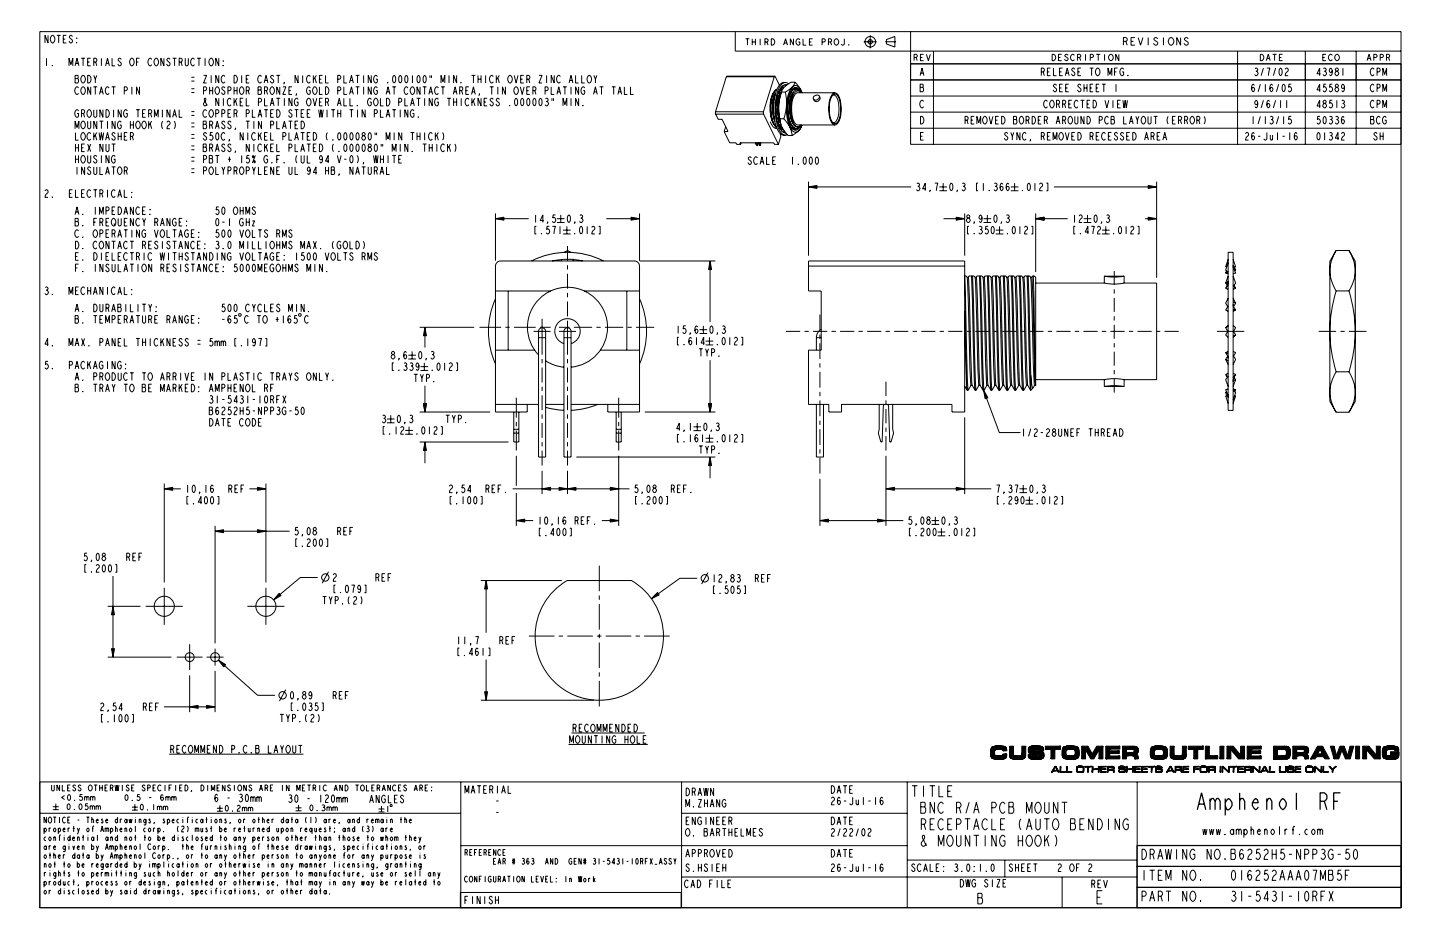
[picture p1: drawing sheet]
<svg xmlns="http://www.w3.org/2000/svg" width="432mm" height="279mm" viewBox="0 0 432 279" stroke-linecap="round" stroke-linejoin="round" font-family="sans-serif">
<g fill="none" stroke="#000" stroke-width=".3">
<path d="M13.9 17.5v2.2M14.4 10.6v2.3l-.9-2.3v2.3M15.4 10.8l.3-.2a1.21 1.21 0 0 1 .8 1.1 1.21 1.21 0 0 1-.8 1.2l-.6-.9zM15.7 19.5l.1 .2zM17 10.6h1.2M17.6 10.6v2.3M19 11.7h.5M19.9 10.6h-.9v2.3h.9M20.7 19.7v-2.2l.6 1.9 .5-1.9v2.2M21.7 11l-.3-.4-.5 .2a.85 .85 0 0 0 .7 1.1l.1 .6-.3 .4-.7-.6M22.5 19.7l.6-2.2 .6 2.2M22.7 19h.7"/>
<path d="M23 12.7l.1 .2zM23 11.4l.1 .1zM24.3 17.5h1.2M24.9 17.5v2.2M26.3 18.6h.6M27.2 17.5h-.9v2.2h.9M28.1 18.6h.6l.3-.4v-.4l-.3-.3h-.6v2.2M28.7 18.6l.3 1.1M30.4 17.5v2.2M31.7 19.7l.5-2.2 .6 2.2M31.9 19h.7M33.6 17.5v2.2h.9"/>
<path d="M36.3 17.8l-.3-.3-.5 .1a.85 .85 0 0 0 .7 1.2l.1 .6-.3 .3-.7-.5M39.2 17.6l.2-.1a1.21 1.21 0 0 1 .8 1.1 1.21 1.21 0 0 1-.8 1.1l-.5-.8zM40.9 18.6h.6M41.8 17.5h-.9v2.2M45.5 17.8l-.4-.3a1.22 1.22 0 0 0-.8 1.1 1.22 1.22 0 0 0 .8 1.1l.4-.3M46.5 17.6l.2-.1a1.21 1.21 0 0 1 .9 1.1 1.21 1.21 0 0 1-.9 1.1l-.5-.8zM49.1 17.5v2.2l-.9-2.2v2.2M51 17.8l-.4-.3-.4 .1a.85 .85 0 0 0 .7 1.2l.1 .6-.4 .3-.7-.5M51.8 17.5h1.1M52.3 17.5v2.2M53.7 18.6h.6l.3-.4v-.4l-.3-.3h-.6v2.2M54.3 18.6l.3 1.1"/>
<path d="M55.6 17.5v1.9l.3 .3 .6-.3v-1.9M58.3 17.8l-.3-.3a1.22 1.22 0 0 0-.8 1.1 1.22 1.22 0 0 0 .8 1.1l.3-.3M59.1 17.5h1.1M59.7 17.5v2.2M61.5 17.5v2.2M63 17.6l.2-.1a1.21 1.21 0 0 1 .8 1.1 1.21 1.21 0 0 1-.8 1.1l-.5-.8zM65.6 17.5v2.2l-.9-2.2v2.2M66.9 19.5l.1 .2zM66.9 18.2l.1 .2zM220.5 9.4v5.9h199.6M223.5 11.6h1.2M224.1 11.6v1.9"/>
<path d="M225.6 11.6v1.9M225.6 12.6h.9M226.5 11.6v1.9M227.9 11.6v1.9M229.4 12.6l.8-.2v-.6l-.8-.2v1.9M230 12.6l.3 .9M231.3 11.6a.96 .96 0 0 1 1 1 .96 .96 0 0 1-1 .9zM235 13.5l.6-1.9 .6 1.9M235.2 12.9h.7M237.9 11.6v1.9l-.9-1.9v1.9M239.8 11.9l-.3-.3a.96 .96 0 0 0-.8 1 .96 .96 0 0 0 .8 .9l.3-.3v-.6h-.4M240.8 11.6v1.9h1"/>
<path d="M242.7 12.6h.6M243.7 11.6h-1v1.9h1M246.5 12.6l.8-.2v-.6l-.8-.2v1.9M248.4 12.6l.9-.2v-.6l-.9-.2v1.9M249 12.6l.4 .9M250.4 11.8l.3-.2a.96 .96 0 0 1 .8 1 .96 .96 0 0 1-.8 .9l-.4-.3a1.02 1.02 0 0 1 .1-1.4zM253.2 11.6v1.6l-.4 .3-.6-.3M254.5 13.4l.1 .1zM259 12.5h3.9M261 10.6v3.9M265.4 12.5h3.3M265.8 11.9l2.5-1v3.2l-2.5-.9z"/>
<path d="M273 9.5v14.5h147.1h-147.1M274.1 17.2l.8-.1v-.7l-.8-.1v1.9M274.7 17.2l.3 1M276 17.2h.6M277 16.3h-1v1.9h1M277.8 16.3l.6 1.9 .6-1.9M279.9 15.3v28M315.5 16.3a.96 .96 0 0 1 1.1 .9 .96 .96 0 0 1-1.1 1zM317.4 17.2h.6M318.4 16.3h-1v1.9h1M320.3 16.6l-.4-.3-.6 .3 1 .9-.2 .5a.57 .57 0 0 1-.9-.3M322.2 16.6l-.4-.3a.96 .96 0 0 0-.8 .9 .96 .96 0 0 0 .8 1l.4-.3"/>
<path d="M323.1 17.2l.9-.1v-.7l-.9-.1v1.9M323.7 17.2l.4 1M325.5 16.3v1.9M326.9 17.2l.9-.1v-.7l-.9-.1v1.9M328.7 16.3h1.2M329.3 16.3v1.9M331.2 16.3v1.9M332.8 16.4l.2-.1a.96 .96 0 0 1 .8 .9 .96 .96 0 0 1-.8 1 1.06 1.06 0 0 1-.2-1.8zM335.5 16.3v1.9l-.9-1.9v1.9M336.9 12.4l1-.2v-.7l-1-.2v2.2M337.6 12.4l.4 1.1M339.2 12.4h.7"/>
<path d="M340.3 11.3h-1.1v2.2h1.1M341.3 11.3l.7 2.2 .7-2.2M344.3 11.3v2.2M347.2 11.6l-.8-.3-.4 .4 1 .9a.63 .63 0 0 1-.3 1 .63 .63 0 0 1-.8-.6M348.9 11.3v2.2M350.7 11.5l.3-.2a1.14 1.14 0 0 1 1 1.1 1.14 1.14 0 0 1-1 1.1 1.29 1.29 0 0 1-.3-2zM354 11.3v2.2l-1.1-2.2v2.2M356.3 11.6l-.7-.3-.5 .4 1.1 .9a.63 .63 0 0 1-.4 1 .63 .63 0 0 1-.8-.6M371.1 15.3v28M377.9 16.3a.96 .96 0 0 1 1.1 .9 .96 .96 0 0 1-1.1 1zM379.7 18.2l.6-1.9 .6 1.9M379.9 17.5h.8"/>
<path d="M381.6 16.3h1.2M382.2 16.3v1.9M383.6 17.2h.6M384.6 16.3h-1v1.9h1M391.4 15.3v28M396.7 17.2h.5M397.6 16.3h-.9v1.9h.9M399.5 16.6l-.3-.3a.96 .96 0 0 0-.9 .9 .96 .96 0 0 0 .9 1l.3-.3M400.6 16.4l.2-.1a.96 .96 0 0 1 .9 .9 .96 .96 0 0 1-.9 1 1.06 1.06 0 0 1-.2-1.8zM406.7 15.3v28M409.9 18.2l.6-1.9 .6 1.9M410.2 17.5h.7"/>
<path d="M412 17.2l.8-.1v-.7l-.8-.1v1.9M413.9 17.2l.8-.1v-.7l-.8-.1v1.9M415.8 17.2l.8-.1v-.7l-.8-.1v1.9M416.4 17.2l.3 1M420.1 19.1h-147.1v24.2h147.1M22.5 22.6h.8l.1 .2-.1 .7 .2 1-.2 .4h-.8zM22.5 38.6v-2.3l.6 1.9 .6-1.9v2.3M22.5 23.5h.8M22.6 39.7v2.3h.9M23.5 26.4l-.3-.4a1.22 1.22 0 0 0-.8 1.2 1.22 1.22 0 0 0 .8 1.1l.3-.4M23.5 33.3l-.3-.4a1.22 1.22 0 0 0-.8 1.1 1.22 1.22 0 0 0 .8 1.2l.3-.4v-.8h-.4M24.5 34h.5l.4-.4v-.3l-.4-.4h-.5v2.3"/>
<path d="M24.6 22.8l.2-.2a1.21 1.21 0 0 1 .8 1.1 1.21 1.21 0 0 1-.8 1.2l-.5-.9zM24.6 26.2l.2-.2a1.21 1.21 0 0 1 .8 1.2 1.21 1.21 0 0 1-.8 1.1l-.5-.8zM24.6 36.5l.2-.2a1.21 1.21 0 0 1 .8 1.2 1.21 1.21 0 0 1-.8 1.1l-.5-.9zM24.6 39.9l.2-.2a1.21 1.21 0 0 1 .8 1.2 1.21 1.21 0 0 1-.8 1.1l-.5-.8zM25 34l.4 1.2M26.3 22.6h.4a1.22 1.22 0 0 1 .7 1.3 1.22 1.22 0 0 1-1.1 1zM26.3 36.3v1.9l.3 .4 .6-.4v-1.9M26.4 33.1l.2-.2a1.21 1.21 0 0 1 .8 1.1 1.21 1.21 0 0 1-.8 1.2l-.5-.9zM27.2 26v2.3l-.9-2.3v2.3M28 26h1.1M28.1 22.6l.5 1.1v1.2M28.1 32.9v1.9l.4 .4 .5-.4v-1.9"/>
<path d="M28.1 39.7v2.3M28.6 26v2.3M29 36.3v2.3l-.9-2.3v2.3M29 22.6l-.4 1.1M29 39.7l-.9 1.4M29.7 39.7l.4 2.3 .3-2.3 .3 2.3 .4-2.3M29.8 28.3l.6-2.3 .6 2.3M29.8 36.3h1.2M30.1 27.5h.6M30.4 36.3v2.3M30.9 32.9v2.3l-1-2.3v2.3M31.8 32.9a1.15 1.15 0 0 1 1 1.1 1.15 1.15 0 0 1-1 1.2z"/>
<path d="M32.2 36.3v2.3M32.7 26.4l-.4-.4a1.22 1.22 0 0 0-.8 1.2 1.22 1.22 0 0 0 .8 1.1l.4-.4M33.5 26h1.1M34.1 26v2.3M34.1 32.9v2.3M34.5 36.3v2.3l-.9-2.3v2.3M35.4 39.7v2.3M36.3 32.9v2.3l-.9-2.3v2.3M36.3 36.7l-.3-.4a1.22 1.22 0 0 0-.8 1.2 1.22 1.22 0 0 0 .8 1.1l.3-.4v-.7h-.4M36.3 39.7v2.3M37.3 27.2h.5l.4-.4v-.4l-.4-.4h-.5v2.3M38.2 33.3l-.4-.4a1.22 1.22 0 0 0-.8 1.1 1.22 1.22 0 0 0 .8 1.2l.4-.4v-.8h-.5"/>
<path d="M38.2 39.7h-.9v2.3h.9M39.1 36.3v2.3M39.1 37.5h.9M39.5 26v2.3M40 36.3v2.3M40.8 32.9h1.1M41 36.5l.3-.2a1.21 1.21 0 0 1 .8 1.2 1.21 1.21 0 0 1-.8 1.1l-.6-.9zM41.4 32.9v2.3M41.8 26v2.3l-.9-2.3v2.3M42.7 34h.6M42.9 36.5l.2-.2a1.21 1.21 0 0 1 .8 1.2 1.21 1.21 0 0 1-.8 1.1l-.5-.9zM43.7 32.9h-1v2.3h1"/>
<path d="M44.6 34h.5l.4-.4v-.3l-.4-.4h-.5v2.3M44.6 36.3v2.3M45 37.1l.5 1.5M45.1 34l.4 1.2M45.5 36.3l-.9 1.3M46.3 35.2v-2.3l.6 1.9 .5-1.9v2.3M48.7 32.9v2.3M48.8 36.3a2.03 2.03 0 0 0 0 2.3M50.1 36.7l.4-.4 .5 .4v.4l-.6 .5-.3 1h.9M51 32.9v2.3l-.9-2.3v2.3M51.8 35.2l.5-2.3 .6 2.3M52 34.4h.7"/>
<path d="M52.2 36.3a2.03 2.03 0 0 1 0 2.3M53.7 32.9v2.3h.9M57.4 24.3h.9M57.4 23.2h.9M57.4 27.7h.9M57.4 26.6h.9M57.4 34.6h.9M57.4 33.5h.9M57.4 38h.9M57.4 36.9h.9M60.9 36.3h.8l.1 .2-.1 .8 .3 .9-.3 .4h-.8zM60.9 37.3h.8"/>
<path d="M61 22.6h1l-1 2.3h1M61 27.2h.6l.4-.4v-.4l-.4-.4h-.6v2.3M62 33.3l-.4-.4a1.22 1.22 0 0 0-.8 1.1 1.22 1.22 0 0 0 .8 1.2l.4-.4M62.1 31.2l-.5 .5-.6-.3v-.4l.7-1-.1-.5h-.2l-.1 .5 .9 1.5M62.9 37.5h.5l.4-.4v-.4l-.4-.4h-.5v2.3M62.9 26v2.3M62.9 27.2h.9M63 33.1l.2-.2a1.21 1.21 0 0 1 .8 1.1 1.21 1.21 0 0 1-.8 1.2l-.5-.9zM63.3 22.6v2.3M63.4 37.5l.4 1.1M63.8 39.7h-.7l-.1 1 .2-.2a.74 .74 0 0 1 .7 .8 .74 .74 0 0 1-.8 .7l-.2-.4M63.8 26v2.3"/>
<path d="M64.6 38.6l.6-2.3 .5 2.3M64.7 34h.6l.3-.4v-.3l-.3-.4h-.6v2.3M64.8 26.2l.2-.2a1.21 1.21 0 0 1 .8 1.2 1.21 1.21 0 0 1-.8 1.1l-.5-.8zM64.8 37.8h.7M64.9 39.9l.3-.2a1.55 1.55 0 0 1 0 2.3 1.62 1.62 0 0 1-.3-2.1zM65.6 22.6v2.3l-.9-2.3v2.3M65.6 29.5v2.2l-.9-2.2v2.2M66.5 34h.6l.3-.4v-.3l-.3-.4h-.6v2.3M67 29.5v2.2M67.4 23l-.3-.4a1.22 1.22 0 0 0-.8 1.1 1.22 1.22 0 0 0 .8 1.2l.3-.4M67.4 26.4l-.3-.4-.5 .2a.85 .85 0 0 0 .7 1.2l.1 .5-.3 .4-.7-.6M67.4 36.7l-.3-.4-.5 .2a.85 .85 0 0 0 .7 1.1l.1 .6-.3 .4-.7-.6"/>
<path d="M68.4 27.2h.5l.4-.4v-.4l-.4-.4h-.5v2.3M68.4 34h.5M69.3 29.8l-.4-.3a1.22 1.22 0 0 0-.8 1.1 1.22 1.22 0 0 0 .8 1.1l.4-.3M69.3 32.9h-.9v2.3h.9M69.3 36.7l-.4-.4-.4 .2a.85 .85 0 0 0 .7 1.1l.1 .6-.4 .4-.7-.6M70.2 22.6a1.15 1.15 0 0 1 1 1.1 1.15 1.15 0 0 1-1 1.2zM70.2 34h.6l.3-.4v-.3l-.3-.4h-.6v2.3M70.2 26v2.3M70.2 29.5v2.2M70.2 27.2h.9M70.6 38.6l-.1-.2-.1 .6M70.6 30.2l.5 1.5"/>
<path d="M70.8 34l.3 1.2M71.1 26v2.3M71.1 29.5l-.9 1.3M72 30.6h.6M72.1 26.2l.3-.2a1.21 1.21 0 0 1 .8 1.2 1.21 1.21 0 0 1-.8 1.1l-.6-.8zM72.5 22.6v2.3M72.9 29.5h-.9v2.2h.9M72.9 39.7v2.3l-.9-2.3v2.3M73.7 36.3h1.2M73.8 27.2h.6l.4-.4v-.4l-.4-.4h-.6v2.3M73.8 29.5v2.2h1M73.8 34h.6l.4-.4v-.3l-.4-.4h-.6v2.3"/>
<path d="M73.8 23.7h.6M74.3 36.3v2.3M74.3 39.7v2.3M74.4 27.2l.4 1.1M74.8 22.6h-1v2.3h1M75.7 32.9v2.3h.9M76.1 36.3v2.3M77.4 26h.8l.1 .2-.1 .8 .2 .9-.2 .4h-.8zM77.4 35.2l.6-2.3 .5 2.3M77.4 27h.8M77.5 30.6h.6l.3-.4v-.4l-.3-.3h-.6v2.2M77.5 39.7v2.3"/>
<path d="M77.6 34.4h.7M78.4 23l-.3-.4a1.22 1.22 0 0 0-.8 1.1 1.22 1.22 0 0 0 .8 1.2l.3-.4M78.4 36.3v2.3l-.9-2.3v2.3M78.4 39.7l-.9 1.4M79.2 24.9l.6-2.3 .6 2.3M79.2 32.9h1.2M79.3 27.2h.6l.3-.4v-.4l-.3-.4h-.6v2.3M79.3 29.5v2.2h.9M79.4 24.1h.7M79.8 32.9v2.3M79.9 27.2l.3 1.1M80.2 39.7h-.9v2.3h.9"/>
<path d="M81 31.7l.6-2.2 .6 2.2M81.2 37.5h.5l.4-.4v-.4l-.4-.4h-.5v2.3M81.2 39.7v2.3h.9M81.2 34h.5M81.3 26.2l.2-.2a1.21 1.21 0 0 1 .8 1.2 1.21 1.21 0 0 1-.8 1.1l-.5-.8zM81.3 31h.7M82.1 23l-.4-.4-.4 .2a.85 .85 0 0 0 .7 1.1l.1 .6-.4 .4-.7-.6M82.1 32.9h-.9v2.3h.9M82.9 22.6h1.1M82.9 29.5h1.1M83 32.9h.4a1.22 1.22 0 0 1 .7 1.3 1.22 1.22 0 0 1-1.1 1zM83 36.3v2.3h.9"/>
<path d="M83.4 22.6v2.3M83.4 29.5v2.2M83.9 26v2.3l-.9-2.3v2.3M84.7 38.6l.6-2.3 .5 2.3M84.8 26h.9l-.9 2.3h.9M84.9 37.8h.7M85.3 24.9l-.1-.2-.2 .6M85.3 29.5v2.2M86.5 36.3h1.2M86.6 39.7v2.3h1M86.6 27.2h.6M87.1 36.3v2.3"/>
<path d="M87.6 26h-1v2.3h1M87.6 29.5v2.2l-1-2.2v2.2M87.6 33.3l-.4-.4-.4 .2a.85 .85 0 0 0 .6 1.1l.2 .6-.4 .4-.7-.6M88.4 32.9h1.1M88.5 37.5h.5M88.9 28.3l-.1-.2-.1 .6M88.9 32.9v2.3M89.4 22.6v2.3l-.9-2.3v2.3M89.4 29.8l-.4-.3a1.22 1.22 0 0 0-.8 1.1 1.22 1.22 0 0 0 .8 1.1l.4-.3v-.8h-.5M89.4 36.3h-.9v2.3h.9M90.2 39.7h1.1M90.3 36.3a1.15 1.15 0 0 1 1 1.2 1.15 1.15 0 0 1-1 1.1z"/>
<path d="M90.3 34h.6M90.8 22.6v2.3M90.8 39.7v2.3M91.2 32.9h-.9v2.3h.9M92.1 34h.6M92.2 29.6l.3-.1a1.21 1.21 0 0 1 .8 1.1 1.21 1.21 0 0 1-.8 1.1l-.6-.8zM93 23l-.3-.4a1.2 1.2 0 0 0-.8 1.1 1.2 1.2 0 0 0 .8 1.2l.3-.4M93 26.4l-.3-.4a1.22 1.22 0 0 0-.8 1.2 1.22 1.22 0 0 0 .8 1.1l.3-.4v-.7h-.4M93 32.9h-.9v2.3h.9M93 39.7h-.9v2.3h.9M93.8 29.5l.6 2.2 .6-2.2M94 39.7h.4a1.22 1.22 0 0 1 .6 1.4 1.22 1.22 0 0 1-1 .9z"/>
<path d="M94 22.6v2.3M94.1 26.2l.2-.2a1.21 1.21 0 0 1 .8 1.2 1.21 1.21 0 0 1-.8 1.1l-.5-.8zM94.4 23.4l.5 1.5M94.9 22.6l-.9 1.3M95.6 32.9l.3 2.3 .3-2.3 .4 2.3 .3-2.3M95.8 26v2.3h.9M95.8 23.7h.6M95.8 30.6h.6M96.7 22.6h-.9v2.3h.9M96.7 29.5h-.9v2.2h.9M97.6 22.6v2.3h.9M97.6 26h.5a1.22 1.22 0 0 1 .6 1.3 1.22 1.22 0 0 1-1.1 1z"/>
<path d="M97.6 30.6h.6l.3-.4v-.4l-.3-.3h-.6v2.2M98.1 32.9v2.3M98.2 39.7a2.03 2.03 0 0 0 0 2.3M98.2 30.6l.3 1.1M99.3 32.9h1.2M99.9 32.9v2.3M101.2 31.7l.5-2.2 .6 2.2M101.3 23.7h.5l.4-.3v-.4l-.4-.4h-.5v2.3M101.3 27.2h.5l.4-.4v-.4l-.4-.4h-.5v2.3M101.3 34h.9M101.3 32.9v2.3M101.4 31h.7"/>
<path d="M101.5 39.9l.2-.2a1.55 1.55 0 0 1 0 2.3 1.62 1.62 0 0 1-.2-2.1zM102.2 32.9v2.3M103.1 22.6v2.3h.9M103.1 26v2.3h.9M103.1 29.5v2.2h.9M103.3 39.9l.3-.2a1.55 1.55 0 0 1 0 2.3 1.62 1.62 0 0 1-.3-2.1zM104.8 24.9l.6-2.3 .6 2.3M104.8 28.3l.6-2.3 .6 2.3M104.8 32.9h1.2M104.9 29.5v2.2h.9M105 24.1h.7M105 27.5h.7"/>
<path d="M105.2 39.9l.2-.2a1.55 1.55 0 0 1 0 2.3 1.62 1.62 0 0 1-.2-2.1zM105.4 32.9v2.3M106.6 22.6h1.2M106.6 26h1.2M107 39.9l.2-.2a1.55 1.55 0 0 1 0 2.3 1.62 1.62 0 0 1-.2-2.1zM107.1 31.5l.1 .2zM107.2 22.6v2.3M107.2 26v2.3M107.2 32.9v2.3M109 22.6v2.3M109 26v2.3M109.5 32.9v2.3l-.9-2.3v2.3"/>
<path d="M110.6 39.9l.3-.2a1.55 1.55 0 0 1 0 2.3 1.62 1.62 0 0 1-.3-2.1zM111.3 22.6v2.3l-.9-2.3v2.3M111.3 26v2.3l-.9-2.3v2.3M111.3 29.8l-.3-.3a1.22 1.22 0 0 0-.8 1.1 1.22 1.22 0 0 0 .8 1.1l.3-.3v-.8h-.4M112.2 34h.6l.4-.4v-.3l-.4-.4h-.6v2.3M112.4 29.6l.2-.1a1.21 1.21 0 0 1 .8 1.1 1.21 1.21 0 0 1-.8 1.1l-.6-.8zM112.5 39.7v.8M112.9 39.7v.8M113.2 23l-.4-.4a1.22 1.22 0 0 0-.8 1.1 1.22 1.22 0 0 0 .8 1.2l.4-.4v-.8h-.5M113.2 26.4l-.4-.4a1.22 1.22 0 0 0-.8 1.2 1.22 1.22 0 0 0 .8 1.1l.4-.4v-.7h-.5M114.1 29.5v2.2h.9M114.1 32.9v2.3h.9"/>
<path d="M115.8 28.3l.6-2.3 .5 2.3M115.8 35.2l.6-2.3 .5 2.3M115.9 29.5a1.15 1.15 0 0 1 1 1.1 1.15 1.15 0 0 1-1 1.1zM116 27.5h.7M116 34.4h.7M116.2 24.7l.2 .2zM117.6 26h1.2M117.6 32.9h1.2M118 22.8l.2-.2a1.55 1.55 0 0 1 0 2.3 1.62 1.62 0 0 1-.2-2.1zM118.2 26v2.3M118.2 32.9v2.3M118.2 39.7v2.3"/>
<path d="M119.6 30.6h.5l.4-.4v-.4l-.4-.3h-.5v2.2M119.8 22.8l.2-.2a1.55 1.55 0 0 1 0 2.3 1.62 1.62 0 0 1-.2-2.1zM120 32.9v2.3M120.5 39.7v2.3l-.9-2.3v2.3M121.4 29.5v2.2h.9M121.6 22.8l.2-.2a1.55 1.55 0 0 1 0 2.3 1.62 1.62 0 0 1-.2-2.1zM122.3 26.4l-.3-.4a1.22 1.22 0 0 0-.8 1.2 1.22 1.22 0 0 0 .8 1.1l.3-.4M122.3 32.9v2.3l-.9-2.3v2.3M123.1 31.7l.6-2.2 .5 2.2M123.1 39.7h1.1M123.3 26.2l.3-.2a1.21 1.21 0 0 1 .8 1.2 1.21 1.21 0 0 1-.8 1.1l-.6-.8zM123.3 31h.7"/>
<path d="M123.7 22.6v2.3M123.7 39.7v2.3M124.1 33.3l-.3-.4a1.22 1.22 0 0 0-.8 1.1 1.22 1.22 0 0 0 .8 1.2l.3-.4v-.8h-.4M124.9 29.5h1.2M125 39.7v2.3M125.3 22.8l.2-.2a1.55 1.55 0 0 1 0 2.3 1.62 1.62 0 0 1-.2-2.1zM125.4 35l.1 .2zM125.5 29.5v2.2M126 26v2.3l-1-2.3v2.3M126 39.7v2.3M126.8 26h1.1M127.1 22.8l.2-.2a1.55 1.55 0 0 1 0 2.3 1.62 1.62 0 0 1-.2-2.1z"/>
<path d="M127.3 26v2.3M127.3 29.5v2.2M127.3 39.7v2.3M128.6 28.3l.6-2.3 .5 2.3M128.8 27.5h.7M128.9 22.6v.8M129.4 22.6v.8M129.6 29.5v2.2l-.9-2.2v2.2M130.5 39.7v2.3M131.4 26.4l-.3-.4a1.22 1.22 0 0 0-.8 1.2 1.22 1.22 0 0 0 .8 1.1l.3-.4M131.4 29.8l-.3-.3a1.22 1.22 0 0 0-.8 1.1 1.22 1.22 0 0 0 .8 1.1l.3-.3v-.8h-.4M131.4 39.7l-.9 1.4"/>
<path d="M132.2 24.9v-2.3l.6 1.9 .6-1.9v2.3M132.2 26h1.2M132.7 39.7a2.03 2.03 0 0 1 0 2.3M132.8 26v2.3M134.1 29.5h1.1M134.6 22.6v2.3M134.6 29.5v2.2M135.9 28.3l.6-2.3 .5 2.3M136 30.6h.9M136 29.5v2.2M136.1 27.5h.7M136.9 22.6v2.3l-.9-2.3v2.3"/>
<path d="M136.9 29.5v2.2M137.8 27.2h.6l.4-.4v-.4l-.4-.4h-.6v2.3M138.2 24.7l.1 .2zM138.3 29.5v2.2M138.4 27.2l.4 1.1M139.7 27.2h.5M140.6 26h-.9v2.3h.9M140.6 29.8l-.2-.3a1.13 1.13 0 0 0-1 1.1 1.13 1.13 0 0 0 .8 1.1l.4-.3M141.4 28.3l.6-2.3 .5 2.3M141.4 22.6h1.1M141.5 29.5v2.2M141.6 27.5h.7"/>
<path d="M142 22.6v2.3M142 30.2l.4 1.5M142.4 29.5l-.9 1.3M143.3 23.7h.9M143.3 22.6v2.3M143.8 28.3l-.1-.2-.1 .6M144.2 29.5v2.2l-.9-2.2v2.2M144.2 22.6v2.3M145.2 30.6h.5M145.6 22.6v2.3M146.1 29.5h-.9v2.2h.9M146.9 26h1.1"/>
<path d="M147.4 26v2.3M147.9 23l-.3-.4a1.2 1.2 0 0 0-.9 1.1 1.2 1.2 0 0 0 .9 1.2l.3-.4M147.9 29.8l-.3-.3-.5 .1a.85 .85 0 0 0 .7 1.2l.1 .6-.3 .3-.7-.5M148.8 22.6v2.3M149.3 23.4l.4 1.5M149.3 26v2.3M149.7 29.8l-.3-.3-.5 .1a.85 .85 0 0 0 .7 1.2l.1 .6-.3 .3-.7-.5M149.7 22.6l-.9 1.3M151.6 26v2.3l-1-2.3v2.3M152.6 22.8l.2-.2a1.21 1.21 0 0 1 .8 1.1 1.21 1.21 0 0 1-.8 1.2l-.5-.9zM152.8 31.5l.1 .2zM154.2 22.6l.6 2.3 .5-2.3"/>
<path d="M154.4 26.2l.2-.2a1.21 1.21 0 0 1 .9 1.2 1.21 1.21 0 0 1-.9 1.1l-.5-.8zM154.5 29.6l.3-.1a1.55 1.55 0 0 1 0 2.2 1.62 1.62 0 0 1-.3-2.1zM156 26l.6 2.3 .6-2.3M156.1 23.7h.6M156.4 29.6l.2-.1a1.55 1.55 0 0 1 0 2.2 1.62 1.62 0 0 1-.2-2.1zM157 22.6h-.9v2.3h.9M158 23.7h.5l.4-.3v-.4l-.4-.4h-.5v2.3M158 27.2h.5M158.2 29.6l.2-.1a1.55 1.55 0 0 1 0 2.2 1.62 1.62 0 0 1-.2-2.1zM158.5 23.7l.4 1.2M158.9 26h-.9v2.3h.9M159.8 27.2h.6l.3-.4v-.4l-.3-.4h-.6v2.3"/>
<path d="M160 29.6l.2-.1a1.55 1.55 0 0 1 0 2.2 1.62 1.62 0 0 1-.2-2.1zM160.4 27.2l.3 1.1M161.6 22.6h.9l-.9 2.3h.9M161.8 29.6l.3-.1a1.55 1.55 0 0 1 0 2.2 1.62 1.62 0 0 1-.3-2.1zM163.4 27.2h.6l.4-.4v-.4l-.4-.4h-.6v2.3M163.6 29.6l.4-.1 .4 .3-.4 .6a.65 .65 0 0 1 .5 .8 .65 .65 0 0 1-.8 .5l-.3-.3M163.8 30.4h.2M163.9 22.6v2.3M165.3 26v2.3h.9M165.5 29.5v.7M166 29.5v.7M166.2 22.6v2.3l-.9-2.3v2.3"/>
<path d="M167 28.3l.6-2.3 .5 2.3M167.2 27.5h.7M168 23l-.3-.4a1.2 1.2 0 0 0-.9 1.1 1.2 1.2 0 0 0 .9 1.2l.3-.4M168.8 31.7v-2.2l.6 1.9 .6-1.9v2.2M168.8 26h1.2M169.4 26v2.3M170.7 24.9l.5-2.3 .6 2.3M170.9 24.1h.7M171.2 26v2.3M171.2 29.5v2.2M172.6 22.6v2.3h.9M173.5 26v2.3l-.9-2.3v2.3"/>
<path d="M173.5 29.5v2.2l-.9-2.2v2.2M174.4 22.6v2.3h.9M174.8 31.5l.1 .2zM175.3 26.4l-.3-.4a1.22 1.22 0 0 0-.8 1.2 1.22 1.22 0 0 0 .8 1.1l.3-.4v-.7h-.4M176.4 22.8l.2-.2a1.21 1.21 0 0 1 .8 1.1 1.21 1.21 0 0 1-.8 1.2l-.5-.9zM178 28.3l.5-2.3 .6 2.3M178.1 22.6l.4 1.1v1.2M178.2 27.5h.7M179 22.6l-.5 1.1M179.8 26h1.1M180.4 26v2.3M183.5 26h1.1"/>
<path d="M184 26v2.3M185.3 28.3l.6-2.3 .5 2.3M185.5 27.5h.7M187.2 26v2.3h.9M189.1 26v2.3h.9M214.6 33.5v.7M214.6 33.5h14.3M214.6 34.2l.7 1.6h1.2l1.8 3.6h-1.1M214.6 34.2h14.4M217.2 39.4l1.6 3.4h1.9l.2 .5h1.2M217.6 38l-.4 1.4M217.8 23l-3.2 10.5"/>
<path d="M217.8 23h14.4M228.9 33.5l.1 .7M229 34.2l4.4 9.1M231 36.5l.4 .8a1.91 1.91 0 0 0 1.4 1.2M231.2 30.8a9.1 9.1 0 0 0 1.7 7.5M231.2 30.8h.1M231.3 30.8a10.7 10.7 0 0 0 1.6 7.4M231.5 28.8a12.2 12.2 0 0 0 .1 7.3M231.9 30.8v2.8l.3 2M231.9 30.8h.1M232 27.7a10.6 10.6 0 0 0 .1 9.7M232 30.8v3.4"/>
<path d="M232 27.6l-.6 1.5-.2 1.7M232 27.6h.1M232.1 30.6l-.1 .2M232.1 27.6l-.2 1.6-.6 1.6M232.2 23l-3.3 10.5M232.3 28.8a12.3 12.3 0 0 0-.1 7.1M232.3 22.8h-14.4l-.1 .2M232.3 22.8l1.4 2.7M232.3 22.8l-.1 .2M232.5 28.3l-.6 2.5M232.6 28a11.1 11.1 0 0 0-.2 8.5M232.7 32.9v1"/>
<path d="M232.7 32.8l.5 .2M232.7 32.9l.5 .1M232.7 33.9l.2 1.3M232.7 31.2v1.7M232.8 33.9l-.1 .1M232.8 34.5l.1 .8M232.9 30.2l.4 1M232.9 30.1l-.2 1.1M232.9 35.2l.3 1.5M232.9 35.2l.7 .9-.4 .6M232.9 35.2v.2M233 26.8l-.9 .8"/>
<path d="M233 26.8l-1 .8M233 38.5h-.1M233.1 29.1l-.2 1M233.1 29.1h.1M233.1 33.2l.3 1.9 .7 1.9M233.1 31.3v1.6M233.1 28.7v.4M233.2 36.7l.4 1.2M233.2 36.7l.3 .6M233.2 33l.6 3.1M233.2 36.6l.4 .7M233.2 33l-.4 .9"/>
<path d="M233.2 31.2v1.8M233.3 31.2l-.6 .2M233.3 31.2h-.6M233.3 36.5l.4 .8M233.3 31.2a13 13 0 0 0 .7 5.5M233.3 30.8h.1M233.3 30.8v.4M233.4 30.8v2.7l.3 2M233.4 27.7l-.3 1.4M233.4 27.7l.5 .6-.8 .8M233.5 28.7l-.6 1.7M233.5 27.7h.1"/>
<path d="M233.5 27.6h.1M233.5 27.6v.1M233.5 31.6a15.3 15.3 0 0 0 .7 5.8M233.5 31.6l.3 4M233.5 37.3h.1M233.6 37.3h.1M233.6 37.9l.3 .7M233.6 37.3l.5 .2M233.6 37.3l-.2 .2M233.6 27.6v.3M233.6 30.4l-.2 .4M233.7 28.8l-.5 2.4"/>
<path d="M233.7 27l.2 .3M233.8 28.4l-.6 2.5M233.8 27.2l-.3 .4M233.8 35.6l.4 1.8M233.8 35.6h1.2M233.9 27.3l-.3 .3M233.9 27.2v.1M233.9 38.4h.1M233.9 38.4v.2M233.9 38.4l.4 .1M233.9 37.9l.8 .6M233.9 26.6l.5 .6"/>
<path d="M233.9 26.6h.1M233.9 37.8l.8 .6M233.9 26.6l-.4 1.1M233.9 38.6l.6 .8M233.9 37.8v.6M234 38.5h.3M234.1 37.5l-.2 .3M234.1 37.5l-.5 .4M234.2 27.7l-.4 .6M234.2 37.4l.8 1.6 1.3 1.6h1.2M234.2 27.6l-.6 1.5-.3 1.7M234.2 27.6h.1"/>
<path d="M234.2 26.6l.1 .2M234.3 38.7h-.3M234.3 38.7l.6 .2M234.3 38.7l.2 .6M234.3 27.6l-.8 4M234.3 27.6h1.2M234.3 26.1l.1 1.1M234.3 26.1l-.4 .5M234.3 26.1h.1M234.3 27.5l-.1 .1M234.4 27.2l-.5 .1M234.4 27.4l-.1 .2"/>
<path d="M234.4 27.3l-.5 1.8-.4 2.5M234.4 26v.3h.3M234.5 39.4l.5 .3M234.5 38.5l-.1 .2M234.6 26.7l-.3 .1M234.7 38.5h-.4M234.7 26.7l-.4 .2M234.9 25.6l-.2 .7M234.9 25.6l-.6 .5M235 39.7l.6 .2M235 35.6l1.8 2.5M235.1 26.2l-.4 .1"/>
<path d="M235.1 39.1l-.1 .6M235.3 39.4l-.1 .4M235.4 25.4l-.5 .2M235.4 25.4l.1 .4M235.4 25.4l.5 .1M235.4 25.5l.2 .1M235.5 24.7a3.2 3.2 0 0 0-2.9 3 16.9 16.9 0 0 0 .9 11.7 1.95 1.95 0 0 0 2 1.1M235.5 24.7l1 .4M235.5 24.7a4.1 4.1 0 0 0-2.4 3 17.3 17.3 0 0 0 .7 11.6 2.17 2.17 0 0 0 1.7 1.2M235.5 27.6l.3 4M235.6 25.6h.2M235.6 25.6v.1"/>
<path d="M235.8 31.6a14.2 14.2 0 0 0 1 6.5M235.8 31.6l-.8 4M236.1 33.9a7.4 7.4 0 0 0 1.1 3.5M236.3 30.8a10.1 10.1 0 0 0 1.5 7.4l.9 .3M236.3 30.8h.1M236.4 30.8a12.1 12.1 0 0 0 1.1 6.9l1.2 .8M236.6 28.6a13.3 13.3 0 0 0 .8 9.7M236.6 28.6l-.1 .2M236.7 28.8a12.2 12.2 0 0 0 0 7.3M236.8 38.1l.7 2.5M236.8 38.1l.3 .5a1.44 1.44 0 0 0 2.4 .5M237.1 30a10.7 10.7 0 0 0 1.2 7.7l.9 .4 .5-.2"/>
<path d="M237.1 27.7l-.5 .9M237.2 27.6l-.6 1.5-.3 1.7M237.2 27.6h.1M237.3 27.6l-.3 1.6-.6 1.6M237.4 38.3l.4 .2M237.4 38.3l.1 .1M237.4 28.8a12.2 12.2 0 0 0 0 7.3M237.5 38.4l.1 .1M237.5 38.4l.3 .1M237.5 26.1l-2 1.5M237.5 26.1a1.44 1.44 0 0 1 2.5 .6l.2 .5M237.5 26.1a9.8 9.8 0 0 0-1.7 5.5"/>
<path d="M237.6 28.3l-.5 1.7M237.6 38.5h.1M237.8 38.5h.1M237.8 26.8h.2M237.9 38.5h.1M238 38.5h-.1M238 27.6a10.1 10.1 0 0 0-.1 9.7l.6 .6M238.1 26.7h.1M238.1 26.8l-.9 .8M238.1 26.3l-.9 .8-.6 1.5M238.2 26.3l.6 .2 .5 .5M238.2 26.3l.1-.1a1.88 1.88 0 0 1 1.8 1.5"/>
<path d="M238.2 26.3h-.1M238.2 26.8l-.9 .8M238.2 26.7l-.9 .4M238.3 26.7l-.2 .1M238.3 26.8l.6 .1M238.3 26.8h-.1M238.4 38.5h-.4M238.4 24.6a3.5 3.5 0 0 0-2.8 1.2l-1.2 1.6M238.4 24.6l1.8 2.6M238.4 24.6l-.9 1.5M238.5 26.3h-.3M238.5 26.3h.1"/>
<path d="M238.5 26.3l.7 .3 .5 .7M238.5 26.3l.7 .2 .7 .9M239.1 38.5a1.12 1.12 0 0 1-1.5 0M239.2 38.4l-.5 .1M239.5 39.1l-2 1.5M239.8 38l-.6 .4M239.9 27.4l-.5-.4a1.4 1.4 0 0 0-1.8 1.3M239.9 27.4l.2 .3M239.9 27.4l.1 .1M239.9 37.7l-.7 .7M240.1 37.6l-.4 .3M240.1 27.7l-.7-.4a2.06 2.06 0 0 0-1.8 1.8 11.1 11.1 0 0 0 .7 8.4 1.03 1.03 0 0 0 1.8 .1"/>
<path d="M240.1 37.6l-.2 .4a1.34 1.34 0 0 1-2.3 .5M240.1 37.5v.1M240.1 27.7l.1 .1M240.2 37.5h-.1M240.2 27.2l.3 .6M240.5 37.5l-1 1.6zM245.7 28.8a1.03 1.03 0 0 0-1.2-.2 1.03 1.03 0 0 0-.6 1.1M245.7 28.8a1.04 1.04 0 0 1-.6 1.1 1.04 1.04 0 0 1-1.2-.2M245.7 28.8a1.01 1.01 0 0 1-.4 1.5 1.01 1.01 0 0 1-1.4-.6M249.7 28.6a1.04 1.04 0 0 1 1.1-.3 1.04 1.04 0 0 1 .7 .9 8 8 0 0 1-.7 7.8l-.4 .1a2.38 2.38 0 0 1-1.5-2.1 7.9 7.9 0 0 1 .8-6.4zM249.7 28.5h.1a1.65 1.65 0 0 1 1.5 1.6 8.2 8.2 0 0 1-.6 6.3l-.9 .4M250.4 27.8a2.74 2.74 0 0 1 1.6 2.5 9.2 9.2 0 0 1-.8 6.7l-.8 .5"/>
<path d="M250.4 27.8h-11.2a3.3 3.3 0 0 0-1.7 3.2l-.1 1.9a6.7 6.7 0 0 0 1.3 4.3l.5 .3h11.2M250.4 27.8a3.3 3.3 0 0 0-1.8 3.2l-.1 1.9a6.7 6.7 0 0 0 1.3 4.3l.6 .3M273 28.8h147.1M273 33.6h147.1M273 38.4h147.1M275.9 22.7l.6-2.3 .6 2.3M275.9 25.2h.8l.1 .2-.1 .8 .2 .9-.2 .4h-.8zM275.9 26.2h.8M276 34.9a1.15 1.15 0 0 1 1.1 1.1 1.15 1.15 0 0 1-1.1 1.2zM276.1 21.9h.7M276.9 30.4l-.3-.3a1.22 1.22 0 0 0-.8 1.1 1.22 1.22 0 0 0 .8 1.1l.3-.3M276.9 39.7h-.9v2.3h.9"/>
<path d="M289.4 36h.6l.3-.4v-.3l-.3-.4h-.6v2.3M290 36l.3 1.2M291.2 36h.6M292.1 34.9h-.9v2.3h.9M292.9 37.2v-2.3l.6 1.9 .6-1.9v2.3M295 35.1l.2-.2a1.21 1.21 0 0 1 .8 1.1 1.21 1.21 0 0 1-.8 1.2l-.5-.9zM296.6 34.9l.6 2.3 .5-2.3M298.5 36h.6M299.4 34.9h-.9v2.3h.9M300.4 34.9h.4a1.22 1.22 0 0 1 .6 1.3 1.22 1.22 0 0 1-1 1zM303.1 39.7l.5 1.2v1.1M303.9 34.9h.8l.1 .2-.1 .7 .2 1-.2 .4h-.8z"/>
<path d="M303.9 35.8h.8M304 39.7l-.4 1.2M305.8 39.7v2.3l-.9-2.3v2.3M306 35.1l.2-.2a1.21 1.21 0 0 1 .8 1.1 1.21 1.21 0 0 1-.8 1.2l-.6-.9zM307.7 36h.5l.4-.4v-.3l-.4-.4h-.5v2.3M308.2 36l.4 1.2M309.5 34.9a1.15 1.15 0 0 1 1.1 1.1 1.15 1.15 0 0 1-1.1 1.2zM311.3 36h.6M312.2 21.5h.6l.4-.3v-.4l-.4-.4h-.6v2.3M312.2 34.9h-.9v2.3h.9M312.8 21.5l.4 1.2M313.2 36h.5l.4-.4v-.3l-.4-.4h-.5v2.3"/>
<path d="M313.7 36l.4 1.2M314.1 30.4l-.4-.3a1.22 1.22 0 0 0-.8 1.1 1.22 1.22 0 0 0 .8 1.1l.4-.3M314.1 21.5h.5M315 20.4h-.9v2.3h.9M315 39.7h-.9v2.3h.9M315.1 30.2l.2-.1a1.21 1.21 0 0 1 .8 1.1 1.21 1.21 0 0 1-.8 1.1l-.5-.8zM315.9 20.4v2.3h.9M316.7 37.2l.6-2.3 .5 2.3M316.8 25.6l-.3-.4-.5 .2a.85 .85 0 0 0 .7 1.2l.1 .5-.3 .4-.7-.6M316.8 31.2h.6l.3-.4v-.4l-.3-.3h-.6v2.2M316.9 36.4h.7M317.4 31.2l.3 1.1"/>
<path d="M317.7 21.5h.6M317.7 26.4h.6M317.8 39.9l.3-.2a1.21 1.21 0 0 1 .8 1.2 1.21 1.21 0 0 1-.8 1.1l-.6-.9zM318.6 20.4h-.9v2.3h.9M318.6 25.2h-.9v2.3h.9M318.6 31.2h.6l.4-.4v-.4l-.4-.3h-.6v2.2M318.6 36h.6l.4-.4v-.3l-.4-.4h-.6v2.3M319.2 31.2l.4 1.1M319.2 36l.4 1.2M319.4 22.7l.6-2.3 .6 2.3M319.4 39.7l.6 2.3 .6-2.3M319.6 26.4h.5"/>
<path d="M319.7 21.9h.7M320.5 25.2h-.9v2.3h.9M320.5 31.2h.5M320.6 35.1l.2-.2a1.21 1.21 0 0 1 .8 1.1 1.21 1.21 0 0 1-.8 1.2l-.5-.9zM321.4 30.1h-.9v2.2h.9M322.3 20.8l-.3-.4-.5 .2a.85 .85 0 0 0 .7 1.1l.1 .6-.3 .4-.7-.6M322.3 34.9v1.9l.3 .4 .6-.4v-1.9M322.3 39.7h-.9v2.3h.9M323.2 30.4l-.3-.3a1.2 1.2 0 0 0-.9 1.1 1.2 1.2 0 0 0 .9 1.1l.3-.3M323.2 39.7a1.15 1.15 0 0 1 1 1.2 1.15 1.15 0 0 1-1 1.1zM323.2 21.5h.6M324 30.1h1.2"/>
<path d="M324.1 20.4h-.9v2.3h.9M324.1 25.6l-.3-.4-.5 .2a.85 .85 0 0 0 .7 1.2l.1 .5-.3 .4-.7-.6M324.6 30.1v2.2M325 34.9v2.3l-.9-2.3v2.3M325 26.4h1M325 25.2v2.3M326 34.9a1.15 1.15 0 0 1 1 1.1 1.15 1.15 0 0 1-1 1.2zM326 25.2v2.3M326 31.2h.5M326.8 20.4h1.1M326.9 30.1h-.9v2.2h.9M326.9 26.4h.5"/>
<path d="M327.3 20.4v2.3M327.8 25.2h-.9v2.3h.9M327.8 30.1a1.15 1.15 0 0 1 1 1.1 1.15 1.15 0 0 1-1 1.1zM328.7 26.4h.6M328.8 20.6l.2-.2a1.21 1.21 0 0 1 .8 1.1 1.21 1.21 0 0 1-.8 1.2l-.5-.9zM329.6 25.2h-.9v2.3h.9M329.6 36h.6l.3-.4v-.3l-.3-.4h-.6v2.3M329.6 39.7h-.9v2.3h.9M330.4 25.2h1.2M331 25.2v2.3M331.3 30.1l.6 2.2 .6-2.2M332.2 22.7v-2.3l.6 1.9 .6-1.9v2.3"/>
<path d="M332.4 35.3l-.4-.4a1.2 1.2 0 0 0-.8 1.1 1.2 1.2 0 0 0 .8 1.2l.4-.4M333.2 34.9h.8l.1 .2-.1 .7 .2 1-.2 .4h-.8zM333.2 35.8h.8M333.3 39.7h-.9v2.3h.9M333.7 30.1v2.2M334.2 21.5h.6M334.6 25.2v2.3M335.1 20.4h-.9v2.3M335.1 31.2h.6M336 30.1h-.9v2.2h.9M336.7 30.1l.3 2.2 .4-2.2 .3 2.2 .4-2.2M336.9 20.8l-.3-.4a1.2 1.2 0 0 0-.8 1.1 1.2 1.2 0 0 0 .8 1.2l.3-.4v-.8h-.4"/>
<path d="M336.9 34.9v2.3h.9M338.2 22.5l.1 .2zM338.6 37.2l.6-2.3 .6 2.3M338.8 39.7h-1v2.3h1M338.9 36.4h.7M339.7 39.7a1.15 1.15 0 0 1 1 1.2 1.15 1.15 0 0 1-1 1.1zM340.6 34.9l.4 1.1v1.2M341.5 34.9l-.5 1.1M342.5 35.1l.3-.2a1.21 1.21 0 0 1 .8 1.1 1.21 1.21 0 0 1-.8 1.2l-.6-.9zM344.2 34.9v1.9l.4 .4 .6-.4v-1.9M346 34.9h1.1M346.5 34.9v2.3"/>
<path d="M347.9 39.7h-.9v2.3h.9M350.3 34.9a2.03 2.03 0 0 0 0 2.3M351.6 36h.5M352.5 34.9h-.9v2.3h.9M353.4 36h.6l.3-.4v-.3l-.3-.4h-.6v2.3M354 36l.3 1.2M355.2 36h.6l.3-.4v-.3l-.3-.4h-.6v2.3M355.8 36l.3 1.2M357.2 35.1l.2-.2a1.21 1.21 0 0 1 .8 1.1 1.21 1.21 0 0 1-.8 1.2l-.5-.9zM358.9 36h.5l.4-.4v-.3l-.4-.4h-.5v2.3M359.4 36l.4 1.2M361 34.9a2.03 2.03 0 0 1 0 2.3"/>
<path d="M375.8 34.9v2.3M376.1 25.6l-.3-.4a1.55 1.55 0 0 0 0 2.3 .76 .76 0 0 0 0-1.3l-.5 .6M376.3 20.6l.3-.2 .4 .2 .1 .4-.3 .4a.65 .65 0 0 1 .4 .8 .65 .65 0 0 1-.8 .4l-.2-.3M376.6 21.4h.2M377.1 30.8l-.4 .6-.4-.2a.89 .89 0 0 1 .4-1.1 1.55 1.55 0 0 1 0 2.2l-.4-.3M377.9 25.2l-.6 2.3M377.9 34.9l-.6 2.3M378.9 20.4l-.7 2.3M378.9 30.1l-.7 2.2M379.4 25.2v2.3M379.4 34.9v2.3M379.9 20.4h.9l-.5 2.3"/>
<path d="M379.9 39.7v1.9l-.4 .4-.5-.4M380.7 30.4l-.4-.3a1.55 1.55 0 0 0 0 2.2 .76 .76 0 0 0 0-1.3l-.4 .6M380.9 35.1l.2-.2 .5 .2 .1 .4-.3 .3a.65 .65 0 0 1 .4 .8 .65 .65 0 0 1-.8 .5l-.2-.3M381.1 35.8h.3M381.6 25.6l-.3-.4a1.55 1.55 0 0 0 0 2.3 .76 .76 0 0 0 0-1.3l-.5 .6M382.5 20.4l-.7 2.3M382.5 30.1l-.7 2.2M383.1 39.7v2.3M383.4 25.2l-.7 2.3M383.4 34.9l-.7 2.3M383.8 20.6l.2-.2a1.55 1.55 0 0 1 0 2.3 1.62 1.62 0 0 1-.2-2.1zM384 30.1v2.2"/>
<path d="M384.7 25.4l.2-.2a1.55 1.55 0 0 1 0 2.3 1.62 1.62 0 0 1-.2-2.1zM384.9 34.9v2.3M385.4 20.8l.4-.4 .5 .4v.4l-.6 .5-.3 1h.9M385.8 30.1v2.2M386.7 39.7v2.3M387.2 25.2h-.7l-.1 1 .2-.2a.74 .74 0 0 1 .7 .8 .74 .74 0 0 1-.8 .7l-.2-.4M387.2 34.9h-.7l-.1 .9 .2-.2a.74 .74 0 0 1 .7 .8 .74 .74 0 0 1-.8 .7l-.2-.3M395.1 39.9l.3-.2a1.55 1.55 0 0 1 0 2.3 1.62 1.62 0 0 1-.3-2.1zM395.8 34.9h-.7l-.1 .9 .3-.2a.74 .74 0 0 1 .6 .8 .74 .74 0 0 1-.7 .7l-.3-.3M395.9 22.1h-1l.8-1.7v2.3M395.9 26.9h-1l.8-1.7v2.3M395.9 31.8h-1l.8-1.7v2.2"/>
<path d="M396.9 20.6l.4-.2 .4 .4-.4 .6 .5 .7-.6 .6-.5-.4M397 35.1l.2-.2a1.55 1.55 0 0 1 0 2.3 1.62 1.62 0 0 1-.2-2.1zM397 31.1h.4l.4 .5-.5 .7-.7-.5zM397.1 31l-.4-.5 .4-.4 .6 .3-.4 .6M397.1 21.4h.2M397.2 39.7v2.3M397.7 25.2h-.7l-.1 1 .2-.2a.74 .74 0 0 1 .7 .8 .74 .74 0 0 1-.8 .7l-.3-.4M398.7 35.1l.2-.2 .5 .2 .1 .4-.4 .3 .5 .8-.6 .6-.4-.4M398.7 39.9l.2-.2 .5 .2 .1 .4-.4 .4 .5 .7-.6 .6-.4-.4M398.9 35.8h.2M399.5 21.2l-.5 .5-.3-.2a.89 .89 0 0 1 .3-1.1 1.55 1.55 0 0 1 0 2.3l-.3-.4M399.5 25.2h-.7l-.1 1 .2-.2a.74 .74 0 0 1 .7 .8 .74 .74 0 0 1-.8 .7l-.2-.4"/>
<path d="M399.5 30.1h-.7l-.1 .9 .2-.2a.74 .74 0 0 1 .7 .8 .74 .74 0 0 1-.8 .7l-.2-.3M400.5 35.1l.2-.2 .5 .2 .1 .4-.3 .3a.65 .65 0 0 1 .4 .8 .65 .65 0 0 1-.8 .5l-.2-.3M400.6 21.4a.64 .64 0 0 1 .8 .6 .64 .64 0 0 1-.7 .7l-.4-.6zM400.7 21.4l-.3-.5 .3-.5 .6 .4-.3 .6M400.7 26.2l-.3-.5 .3-.5 .6 .4-.3 .6M400.7 35.8h.3M400.9 30.1v2.2M402.3 30.2l.5-.1 .3 .3-.3 .6 .5 .8-.6 .6-.5-.4M402.6 31h.2M402.7 20.4v2.3M403 35.3l-.3-.4a1.55 1.55 0 0 0 0 2.3 .76 .76 0 0 0 0-1.4l-.5 .6M403.1 26l-.4 .6-.4-.2a.89 .89 0 0 1 .4-1.2 1.55 1.55 0 0 1 0 2.3l-.4-.4"/>
<path d="M411 34.9h.8l.1 .2-.1 .7 .2 1-.2 .4h-.8zM411 35.8h.8M412 20.8l-.3-.4a1.2 1.2 0 0 0-.9 1.1 1.2 1.2 0 0 0 .9 1.2l.3-.4M412 25.6l-.3-.4a1.22 1.22 0 0 0-.8 1.2 1.22 1.22 0 0 0 .8 1.1l.3-.4M412 30.4l-.3-.3a1.2 1.2 0 0 0-.9 1.1 1.2 1.2 0 0 0 .9 1.1l.3-.3M412.9 21.5h.6l.3-.3v-.4l-.3-.4h-.6v2.3M412.9 26.4h.6l.3-.4v-.4l-.3-.4h-.6v2.3M412.9 31.2h.6l.3-.4v-.4l-.3-.3h-.6v2.2M413.8 35.3l-.3-.4a1.22 1.22 0 0 0-.8 1.1 1.22 1.22 0 0 0 .8 1.2l.3-.4M413.8 39.7v2.3M414.6 22.7v-2.3l.6 1.9 .6-1.9v2.3M414.6 27.5v-2.3l.6 1.9 .6-1.9v2.3"/>
<path d="M414.6 32.3v-2.2l.6 1.9 .6-1.9v2.2M414.8 39.7v2.3M415.7 35.3l-.4-.4a1.22 1.22 0 0 0-.8 1.1 1.22 1.22 0 0 0 .8 1.2l.4-.4v-.8h-.5M13.5 57.3l.4-.4 .5 .4v.3l-.8 1-.1 .6h.9M15.7 59l.1 .2zM20.8 58h.6M21.7 56.9h-.9v2.3h.9M22.6 56.9v2.3h.9M22.6 43.2v2.3M22.6 46.6v2.3M22.6 44.3h.9M22.6 47.7h.9"/>
<path d="M23.1 50v2.3M23.5 43.2v2.3M23.5 46.6v2.3M24.5 44.3h.5M24.5 58h.5M24.6 46.8l.2-.2a1.21 1.21 0 0 1 .8 1.1 1.21 1.21 0 0 1-.8 1.2l-.5-.9zM25.4 43.2h-.9v2.3h.9M25.4 50v2.3l-.9-2.3v2.3M25.4 56.9h-.9v2.3h.9M26.3 46.6v1.9l.3 .4 .6-.4v-1.9M26.3 43.2l.9 2.3M27.2 40.1l-.3-.4a1.22 1.22 0 0 0-.8 1.2 1.22 1.22 0 0 0 .8 1.1l.3-.4"/>
<path d="M27.2 50.4l-.3-.4-.5 .2a.85 .85 0 0 0 .7 1.2l.1 .5-.3 .4-.7-.6M27.2 57.3l-.3-.4a1.2 1.2 0 0 0-.9 1.1 1.2 1.2 0 0 0 .9 1.2l.3-.4M27.2 43.2l-.9 2.3M28 56.9h1.1M28.1 50v1.9l.4 .4 .5-.4v-1.9M28.6 56.9v2.3M28.6 40.5l.4 1.5M29 47l-.3-.4-.5 .2a.85 .85 0 0 0 .7 1.1l.1 .6-.3 .4-.7-.6M29.9 50v2.3h1M29.9 58h.6l.4-.4v-.3l-.4-.4h-.6v2.3M30.4 46.6v2.3M30.5 58l.4 1.2"/>
<path d="M30.9 43.2v2.3l-1-2.3v2.3M31.7 42l.5-2.3 .6 2.3M31.7 52.3l.5-2.3 .6 2.3M31.8 43.2v1.9l.3 .4 .6-.4v-1.9M31.9 41.3h.7M31.9 51.6h.7M32.2 56.9v2.3M32.7 46.6v2.3l-.9-2.3v2.3M33.5 43.2h1.1M33.5 50h1.1M34.1 43.2v2.3M34.1 50v2.3"/>
<path d="M34.5 40.1l-.3-.4-.5 .2a.85 .85 0 0 0 .7 1.2l.1 .5-.3 .4-.7-.5M34.5 47l-.3-.4a1.22 1.22 0 0 0-.8 1.1 1.22 1.22 0 0 0 .8 1.2l.3-.4v-.8h-.4M34.5 57.3l-.3-.4a1.22 1.22 0 0 0-.8 1.1 1.22 1.22 0 0 0 .8 1.2l.3-.4M35.3 59.2l.6-2.3 .6 2.3M35.4 40.9h.9M35.5 50.2l.3-.2a1.21 1.21 0 0 1 .8 1.2 1.21 1.21 0 0 1-.8 1.1l-.6-.8zM35.5 58.4h.7M37.3 51.2h.5l.4-.4v-.4l-.4-.4h-.5v2.3M37.3 56.9v2.3h.9M37.3 40.9h.5M37.8 51.2l.4 1.1M39.1 40.9h.6l.3-.4v-.4l-.3-.4h-.6v2.3"/>
<path d="M39.4 59l.1 .2zM39.4 57.6l.1 .2zM39.7 40.9l.3 1.1M57.4 41.5h.9M57.4 40.3h.9M57.4 44.9h.9M57.4 43.7h.9M57.4 48.3h.9M57.4 47.2h.9M57.4 51.7h.9M57.4 50.6h.9M60.9 43.2h.8l.1 .2-.1 .7 .3 1-.3 .4h-.8z"/>
<path d="M60.9 44.1h.8M61 47.7h.6l.4-.3v-.4l-.4-.4h-.6v2.3M61 51.2h.6l.4-.4v-.4l-.4-.4h-.6v2.3M62 40.1l-.4-.4-.4 .2a.85 .85 0 0 0 .6 1.2l.2 .5-.4 .4-.7-.5M62.8 46.6h.8l.1 .2-.1 .8 .2 .9-.2 .4h-.8zM62.8 47.6h.8M62.9 44.3h.5l.4-.4v-.3l-.4-.4h-.5v2.3M63 50.2l.2-.2a1.21 1.21 0 0 1 .8 1.2 1.21 1.21 0 0 1-.8 1.1l-.5-.8zM63.4 44.3l.4 1.2M64.6 45.5l.6-2.3 .5 2.3M64.6 46.6h1.1M64.7 50v2.3h.9"/>
<path d="M64.8 44.7h.7M65.2 46.6v2.3M66.5 50l.5 1.2v1.1M67.4 40.1l-.3-.4a1.22 1.22 0 0 0-.8 1.2 1.22 1.22 0 0 0 .8 1.1l.3-.4M67.4 43.6l-.3-.4-.5 .2a.85 .85 0 0 0 .7 1.1l.1 .6-.3 .4-.7-.6M67.4 50l-.4 1.2M68.4 51.2h.5l.4-.4v-.4l-.4-.4h-.5v2.3M68.4 47.7h.9M68.8 42l-.1-.2-.1 .6M68.8 47v1.5M69.3 43.6l-.4-.4-.4 .2a.85 .85 0 0 0 .7 1.1l.1 .6-.4 .4-.7-.6M70.2 51.2h.6l.3-.4v-.4l-.3-.4h-.6v2.3"/>
<path d="M70.6 45.5l-.1-.2-.1 .5M70.8 51.2l.3 1.1M72.1 50.2l.3-.2a1.27 1.27 0 0 1 .8 1.1 1.27 1.27 0 0 1-.7 1.2h-.2a1.47 1.47 0 0 1-.2-2.1zM72.5 46.6v2.3M73.8 51.2h.6l.4-.4v-.4l-.4-.4h-.6v2.3M74.8 43.2v2.3l-1-2.3v2.3M74.8 46.6h-.7l-.1 1 .2-.2a.74 .74 0 0 1 .7 .7 .74 .74 0 0 1-.8 .7l-.3-.3M75.7 50l.4 1.2v1.1M75.9 46.6l.2 .4-.2 .4-.2-.4zM76.1 43.2v2.3M76.4 48.1l.2 .4-.2 .4-.3-.4zM76.6 40.1l-.4-.4a1.26 1.26 0 0 0-.8 1.2 1.26 1.26 0 0 0 .7 1.1l.5-.4"/>
<path d="M76.6 46.6l-.9 2.3M76.6 50l-.5 1.2M77.5 50v2.3h.9M78 40.5l.4 1.5M78.4 43.6l-.3-.4a1.22 1.22 0 0 0-.8 1.1 1.22 1.22 0 0 0 .8 1.2l.3-.4M79.3 40.9h.6M79.3 43.2v2.3M79.3 51.2h.6M79.8 43.9l.4 1.6M80.2 47l-.3-.4a1.22 1.22 0 0 0-.8 1.1 1.22 1.22 0 0 0 .8 1.2l.3-.4v-.8h-.4M80.2 50h-.9v2.3h.9M80.2 43.2l-.9 1.3"/>
<path d="M81.2 44.3h.5M81.5 48.7l.1 .2zM82.1 43.2h-.9v2.3h.9M82.1 50v2.3l-.9-2.3v2.3M83 43.2v2.3h.9M83 47.7h.6M83 51.2h.6M83.9 46.6h-.9v2.3M83.9 50h-.9v2.3h.9M84.8 40.9h.6l.3-.4v-.4l-.3-.4h-.6v2.3M85.2 48.7l.1 .2zM86.6 44.3h.6l.4-.4v-.3l-.4-.4h-.6v2.3"/>
<path d="M86.6 50v1.9l.4 .4 .6-.4v-1.9M88.4 42l.5-2.3 .6 2.3M88.5 43.2v2.3h.9M88.5 50v2.3h.9M88.6 41.3h.7M89 46.6a2.03 2.03 0 0 0 0 2.3M90.2 45.5l.6-2.3 .5 2.3M90.3 46.6v1.9l.3 .4 .6-.4v-1.9M90.4 44.7h.7M92 43.2h1.2M92.1 46.6v2.3h.9M92.1 40.9h.6"/>
<path d="M92.6 43.2v2.3M93 50.8l-.4 .6-.4-.2a.89 .89 0 0 1 .4-1.2 1.55 1.55 0 0 1 0 2.3l-.4-.4M94 44.3h.5M94.9 43.2h-.9v2.3h.9M95 51.7h-1l.8-1.7v2.3M95.8 43.2a1.15 1.15 0 0 1 1 1.1 1.15 1.15 0 0 1-1 1.2zM96.7 47.4l-.5 .5-.3-.2a.89 .89 0 0 1 .3-1.1 1.55 1.55 0 0 1 0 2.3l-.3-.4M97.6 51.2h.9M97.6 50v2.3M98.5 50v2.3M98.6 48.3h-1l.8-1.7v2.3M99.3 50h.8l.1 .2-.1 .8 .3 .9-.3 .4h-.8z"/>
<path d="M99.3 51h.8M99.8 41.8l.1 .2zM100 43.2a2.03 2.03 0 0 0 0 2.3M101.2 46.6l.5 2.3 .6-2.3M101.6 45.3l.1 .2zM101.7 52.3l-.1-.2-.1 .6M103.2 47.7h.7M103.3 43.4l.3-.2a1.55 1.55 0 0 1 0 2.3 1.62 1.62 0 0 1-.3-2.1zM105.2 43.4l.2-.2a1.55 1.55 0 0 1 0 2.3 1.62 1.62 0 0 1-.2-2.1zM105.2 46.8l.2-.2a1.55 1.55 0 0 1 0 2.3 1.62 1.62 0 0 1-.2-2.1zM105.8 50v2.3l-.9-2.3v2.3M106.6 52.3l.6-2.3 .6 2.3"/>
<path d="M106.9 51.6h.7M107 43.4l.2-.2a1.55 1.55 0 0 1 0 2.3 1.62 1.62 0 0 1-.2-2.1zM107.1 46.6a2.03 2.03 0 0 1 0 2.3M108.5 50h1.1M108.7 40.9l.5-.2 .4 .6a.6 .6 0 0 1-.6 .7 .6 .6 0 0 1-.5-.7zM108.8 43.4l.2-.2a1.55 1.55 0 0 1 0 2.3 1.62 1.62 0 0 1-.2-2.1zM108.9 40.7l-.3-.5 .3-.5 .6 .4-.3 .6M109 48.9l-.1-.2-.1 .6M109 50v2.3M110.4 50v1.9l.4 .4 .5-.4v-1.9M110.8 44.1l-.4-.5 .4-.4 .5 .4-.3 .5M112 46.6l.4 2.3 .3-2.3 .3 2.3 .4-2.3"/>
<path d="M112.2 51.2h.6l.4-.4v-.4l-.4-.4h-.6v2.3M112.5 43.4l.2-.2a1.55 1.55 0 0 1 0 2.3 1.62 1.62 0 0 1-.2-2.1zM112.8 51.2l.4 1.1M114 52.3l.5-2.3 .6 2.3M114.1 47.7h.9M114.1 46.6v2.3M114.2 51.6h.7M114.3 43.2v.7M114.8 43.2v.7M115 46.6v2.3M115.8 42v-2.3l.6 1.9 .5-1.9v2.3M115.9 50v2.3h.9"/>
<path d="M116.4 46.6v2.3M117.6 45.5v-2.3l.6 1.9 .6-1.9v2.3M117.6 46.6h1.2M118.2 46.6v2.3M119.6 47.7h.5M120 43.2v2.3M120.5 46.6h-.9v2.3h.9M122.3 43.2v2.3l-.9-2.3v2.3M123.6 45.3l.1 .2zM125 40.9h1M126.8 43.2h1.1M127.3 43.2v2.3"/>
<path d="M128.7 44.3h.9M128.7 43.2v2.3M129.6 40.1l-.3-.4a1.22 1.22 0 0 0-.8 1.2 1.22 1.22 0 0 0 .8 1.1l.3-.4M129.6 43.2v2.3M131 40.5l.4 1.5M131 43.2v2.3M133.3 43.6l-.4-.4a1.22 1.22 0 0 0-.8 1.1 1.22 1.22 0 0 0 .8 1.2l.4-.4M134.2 43.2v2.3M134.6 43.9l.5 1.6M135.1 43.2l-.9 1.3M136.4 43.2a2.03 2.03 0 0 1 0 2.3M222.1 43.3l-.3-.5h10.2l.2 .5h1.2"/>
<path d="M222.2 42.8l-.1 .5M225.3 47.4l-.3-.4-.5 .2a.85 .85 0 0 0 .7 1.2l.1 .5-.3 .4-.7-.6M226.5 42.8l.7 .9M226.8 42.8l.4 .9M227.1 42.8l.2 .5-.1 .4M227.1 47.4l-.3-.4a1.22 1.22 0 0 0-.8 1.2 1.22 1.22 0 0 0 .8 1.1l.3-.4M227.4 42.8l.6 .9M227.7 42.8l.1 .1M227.8 42.9l.2 .3M227.8 42.8v.1M227.9 49.3l.6-2.3 .6 2.3M228 43.2v.5"/>
<path d="M228 43.2l.1-.4-.1 .9M228.2 48.5h.6M229.9 47v2.3h.9M231.7 48.2h.6M232.6 47h-.9v2.3h.9M234 40.1l.2 .7-.8 2.5M236.1 40.4l-.6 .1M237.6 47v2.3M239.4 49.1l.1 .2zM241.1 47.2l.2-.2a1.55 1.55 0 0 1 0 2.3 1.62 1.62 0 0 1-.2-2.1zM242.4 56h30.8M242.4 54.5v22.2"/>
<path d="M242.9 47.2l.2-.2a1.55 1.55 0 0 1 0 2.3 1.62 1.62 0 0 1-.2-2.1zM244.7 47.2l.3-.2a1.55 1.55 0 0 1 0 2.3 1.62 1.62 0 0 1-.3-2.1zM274.9 55.1l.3-.2 .4 .2 .1 .4-.3 .3a.65 .65 0 0 1 .4 .9 .65 .65 0 0 1-.8 .4l-.2-.3M275.2 55.8h.2M276 40.9h.6M277.7 56.6h-1l.8-1.7v2.3M278.9 57.2l-.1-.2-.1 .6M280.3 54.9h.9l-.4 2.3M281.7 56h2.3M281.7 57.2h2.3M282.8 54.9v2.3M285 55.1l.3-.2a1.55 1.55 0 0 1 0 2.3 1.62 1.62 0 0 1-.3-2.1z"/>
<path d="M287.1 57.2l-.1-.2-.1 .6M288.6 55.1l.2-.2 .5 .2 .1 .4-.4 .3 .5 .8-.6 .6-.4-.4M288.8 55.8h.2M293.3 54.9h-.5v2.3h.5M294.9 54.9v2.3M296.6 57l.1 .2zM298.2 55.1l.2-.2 .5 .2 .1 .4-.4 .3a.65 .65 0 0 1 .5 .9 .65 .65 0 0 1-.8 .4l-.2-.3M298.4 55.8h.2M300.7 55.3l-.3-.4a1.55 1.55 0 0 0 0 2.3 .76 .76 0 0 0 0-1.4l-.5 .6M302.2 40.1l-.4-.4-.4 .2a.85 .85 0 0 0 .7 1.1l.1 .6-.4 .4-.6-.6M302.5 55.3l-.3-.4a1.55 1.55 0 0 0 0 2.3 .76 .76 0 0 0 0-1.4l-.5 .6M303.1 56h2.3"/>
<path d="M303.1 57.2h2.3M304.2 54.9v2.3M306.6 57l.1 .2zM307.7 40.1l-.4-.4a1.22 1.22 0 0 0-.8 1.2 1.22 1.22 0 0 0 .8 1.1l.4-.4M308.3 55.1l.2-.2a1.55 1.55 0 0 1 0 2.3 1.62 1.62 0 0 1-.2-2.1zM309 42l-.1-.2-.1 .6M310.3 54.9v2.3M311.7 55.3l.5-.4 .4 .4v.4l-.8 .9-.1 .6h.9M312.2 40.9h.6l.4-.4v-.4l-.4-.4h-.6v2.3M312.8 40.9l.4 1.1M313.8 54.9h.4v2.3h-.4M314.1 40.9h.5"/>
<path d="M315.8 42v-2.3l.6 1.9 .5-1.9v2.3M316 56h30.8M321.4 40.9h.6M326.9 40.9h.5l.4-.4v-.4l-.4-.4h-.5v2.3M327.4 40.9l.4 1.1M328.7 40.9h.6M331.4 40.1l-.3-.4a1.22 1.22 0 0 0-.8 1.2 1.22 1.22 0 0 0 .8 1.1l.3-.4M332.4 40.9h.5M335.1 40.1l-.3-.4-.5 .2a.85 .85 0 0 0 .7 1.1l.1 .6-.3 .4-.7-.6M336.9 40.1l-.3-.4-.5 .2a.85 .85 0 0 0 .7 1.1l.1 .6-.3 .4-.7-.6M337.8 40.9h.6M343.2 42l.6-2.3 .6 2.3"/>
<path d="M343.4 41.2h.7M345.2 40.9h.5l.4-.4v-.4l-.4-.4h-.5v2.3M345.7 40.9l.4 1.1M346.8 54.5v28.8M347 40.9h.6M348.7 42l.6-2.3 .5 2.3M348.9 41.2h.7M373.5 40.1l.4-.4 .5 .4v.4l-.8 .9-.1 .6h.9M376.1 40.1l-.3-.4a1.55 1.55 0 0 0 0 2.3 .76 .76 0 0 0 0-1.3l-.5 .5M377.3 40.9h.6M380.9 40.5v1.1l.2 .4 .5-.4M381.6 40.5v1.5"/>
<path d="M384.6 40.9h.7M388.9 40.1l-.3-.4a1.55 1.55 0 0 0 0 2.3 .76 .76 0 0 0 0-1.3l-.5 .5M398.9 40.7h.2M401.4 41.4h-1l.8-1.7v2.3M402.2 40.1l.5-.4 .4 .4v.4l-.5 .5-.4 1h.9M412.9 40.1l-.3-.4-.6 .4 .9 1.1-.1 .6-.4 .2-.5-.6M413.8 40.9h1M22.5 64.3l.6-2.3 .6 2.3M22.5 65.5h.8l.1 .1-.1 .8 .2 1-.2 .3h-.8zM22.5 66.4h.8M22.6 72.3a1.15 1.15 0 0 1 1.1 1.2 1.15 1.15 0 0 1-1.1 1.1zM22.6 76.9h.6"/>
<path d="M22.7 63.6h.7M23.5 69.3l-.3-.4a1.22 1.22 0 0 0-.8 1.1 1.22 1.22 0 0 0 .8 1.2l.3-.4M23.5 75.7h-.9v2.3h.9M23.5 79.2h-.9v2.3M24.8 64.1l.1 .2zM24.8 67.6l.1 .1zM24.8 71l.1 .2zM24.8 74.4l.1 .2zM24.8 77.8l.1 .2zM28.1 75.7a1.15 1.15 0 0 1 1 1.2 1.15 1.15 0 0 1-1 1.1zM28.1 66.6h.6M28.2 69.1l.3-.2a1.21 1.21 0 0 1 .8 1.1 1.21 1.21 0 0 1-.8 1.2l-.6-.9z"/>
<path d="M28.6 62v2.3M28.6 79.2v2.3M29 65.5h-.9v2.2M29 72.7l-.3-.4a1.22 1.22 0 0 0-.8 1.2 1.22 1.22 0 0 0 .8 1.1l.3-.4M29.8 64.3v-2.3l.6 1.9 .6-1.9v2.3M29.9 66.6h.6l.4-.4v-.4l-.4-.3h-.6v2.2M29.9 70h.6l.4-.4v-.3l-.4-.4h-.6v2.3M30.1 72.5l.2-.2a1.21 1.21 0 0 1 .8 1.2 1.21 1.21 0 0 1-.8 1.1l-.5-.9zM30.4 75.7v2.3M30.5 66.6l.4 1.1M30.9 79.2v2.3l-1-2.3v2.3M31.8 63.2h.5l.4-.4v-.4l-.4-.4h-.5v2.3"/>
<path d="M31.8 66.6h.5M31.8 70h.5M31.8 76.9h.5M32.7 65.5h-.9v2.2h.9M32.7 68.9h-.9v2.3h.9M32.7 72.3v2.3l-.9-2.3v2.3M32.7 75.7h-.9v2.3h.9M32.7 79.6l-.4-.4-.4 .2a.85 .85 0 0 0 .7 1.1l.1 .6-.4 .4-.6-.6M33.5 72.3h1.1M33.6 70h.6l.3-.4v-.3l-.3-.4h-.6v2.3M33.6 75.7v2.3h.9M33.6 79.2v1.9l.3 .4 .6-.4v-1.9"/>
<path d="M33.6 63.2h.6M33.7 65.6l.2-.1a1.21 1.21 0 0 1 .9 1.1 1.21 1.21 0 0 1-.9 1.1l-.5-.8zM34.1 72.3v2.3M34.2 67l.3 .7M34.2 70l.3 1.2M34.5 62h-.9v2.3h.9M35.3 71.2l.6-2.3 .6 2.3M35.3 74.6l.6-2.3 .6 2.3M35.4 62a1.15 1.15 0 0 1 1.1 1.2 1.15 1.15 0 0 1-1.1 1.1zM35.4 65.5v1.9l.4 .3 .5-.3v-1.9M35.4 79.2v2.3h.9M35.4 76.9h.6"/>
<path d="M35.5 70.4h.7M35.5 73.8h.7M36.3 75.7h-.9v2.3h.9M37.1 64.3l.6-2.3 .6 2.3M37.1 68.9h1.2M37.3 66.6h.5M37.4 63.6h.7M37.7 68.9v2.3M38.2 65.5h-.9v2.2h.9M38.2 72.7l-.4-.4a1.22 1.22 0 0 0-.8 1.2 1.22 1.22 0 0 0 .8 1.1l.4-.4M38.2 76.1l-.4-.4a1.22 1.22 0 0 0-.8 1.2 1.22 1.22 0 0 0 .8 1.1l.4-.3M39 72.3h1.1"/>
<path d="M39 75.7h1.1M39 79.2h1.1M39.5 68.9v2.3M39.5 72.3v2.3M39.5 75.7v2.3M39.5 79.2v2.3M40 62v2.3l-.9-2.3v2.3M40 65.5v2.2l-.9-2.2v2.2M40.9 76.9h.6l.3-.4v-.4l-.3-.4h-.6v2.3M41.4 79.2v2.3M41.5 76.9l.3 1.1M41.8 62.4l-.3-.4a1.22 1.22 0 0 0-.8 1.2 1.22 1.22 0 0 0 .8 1.1l.3-.4"/>
<path d="M41.8 65.8l-.3-.3a1.2 1.2 0 0 0-.8 1.1 1.2 1.2 0 0 0 .8 1.1l.3-.3M41.8 68.9v2.3l-.9-2.3v2.3M42.7 65.5l.5 1.1v1.1M42.7 73.5h.6l.4-.4v-.4l-.4-.4h-.6v2.3M42.7 63.2h.6M42.9 79.4l.2-.2a1.21 1.21 0 0 1 .8 1.1 1.21 1.21 0 0 1-.8 1.2l-.5-.9zM43.2 75.7v2.3M43.3 73.5l.4 1.1M43.7 62h-1v2.3h1M43.7 69.3l-.4-.4a1.22 1.22 0 0 0-.8 1.1 1.22 1.22 0 0 0 .8 1.2l.4-.4v-.8h-.5M43.7 65.5l-.5 1.1M44.6 73.5h.5"/>
<path d="M44.9 64.1l.1 .2zM44.9 62.8l.1 .2zM45.5 72.3h-.9v2.3h.9M45.5 76.1l-.4-.4a1.22 1.22 0 0 0-.8 1.2 1.22 1.22 0 0 0 .8 1.1l.4-.3M45.5 79.2v2.3l-.9-2.3v2.3M46.3 68.9l.6 2.3 .5-2.3M46.4 66.6h.6l.3-.4v-.4l-.3-.3h-.6v2.2M47 66.6l.3 1.1M47.3 72.7l-.3-.4-.5 .2a.85 .85 0 0 0 .7 1.2l.1 .5-.3 .4-.7-.6M48 75.7l.3 2.3 .4-2.3 .3 2.3 .4-2.3M48.1 67.7l.6-2.2 .6 2.2M48.3 69.1l.3-.2a1.21 1.21 0 0 1 .8 1.1 1.21 1.21 0 0 1-.8 1.2l-.6-.9z"/>
<path d="M48.3 67h.7M48.7 72.3v2.3M50.1 68.9v2.3h.9M50.5 75.7v2.3M51 65.5v2.2l-.9-2.2v2.2M51 72.7l-.4-.4-.4 .2a.85 .85 0 0 0 .7 1.2l.1 .5-.4 .4-.7-.6M51 79.2h-.9v2.3h.9M51.8 68.9h1.1M51.8 72.3h1.1M51.8 75.7h1.1M52.3 68.9v2.3M52.3 72.3v2.3"/>
<path d="M52.3 75.7v2.3M52.8 65.8l-.3-.3a1.22 1.22 0 0 0-.8 1.1 1.22 1.22 0 0 0 .8 1.1l.3-.3v-.8h-.5M52.8 79.6l-.3-.4-.5 .2a.85 .85 0 0 0 .7 1.1l.1 .6-.3 .4-.7-.6M53.6 71.2l.6-2.3 .6 2.3M53.6 74.6l.6-2.3 .6 2.3M53.7 75.7v2.3M53.7 66.6h.6M53.7 76.9h.9M53.8 70.4h.7M53.8 73.8h.7M54.2 79.2v2.3M54.6 65.5h-.9v2.2h.9"/>
<path d="M54.6 75.7v2.3M55.9 67.6l.1 .1zM55.9 66.2l.1 .2zM56.5 69.3l-.4-.4a1.22 1.22 0 0 0-.8 1.1 1.22 1.22 0 0 0 .8 1.2l.4-.4v-.8h-.5M56.5 72.3v2.3l-.9-2.3v2.3M56.5 76.1l-.4-.4-.4 .2a.85 .85 0 0 0 .7 1.2l.1 .6-.4 .3-.7-.5M56.5 79.6l-.4-.4-.5 .4 .9 1.1-.1 .6-.5 .2-.5-.6M57.3 75.7h1.1M57.3 79.2h1.1M57.4 70h.6M57.8 75.7v2.3M57.8 79.2v2.3"/>
<path d="M58.3 68.9h-.9v2.3h.9M58.3 72.7l-.3-.4a1.22 1.22 0 0 0-.8 1.2 1.22 1.22 0 0 0 .8 1.1l.3-.4M59.1 78l.6-2.3 .5 2.3M59.2 73.5h.6M59.3 77.3h.7M59.6 71l.1 .2zM59.6 69.6l.1 .2zM60.1 72.3h-.9v2.3h.9M61.4 74.4l.1 .2zM61.4 73.1l.1 .2zM62 75.7v2.3l-1-2.3v2.3M62 79.2v2.3l-1-2.3v2.3"/>
<path d="M62.9 75.7a1.15 1.15 0 0 1 1 1.2 1.15 1.15 0 0 1-1 1.1zM63.8 79.6l-.4-.4a1.2 1.2 0 0 0-.8 1.1 1.2 1.2 0 0 0 .8 1.2l.4-.4M64.8 72.5l.5-.2 .3 .4-.3 .6a.65 .65 0 0 1 .4 .8 .65 .65 0 0 1-.8 .4l-.2-.3M64.9 65.6l.3-.1a1.55 1.55 0 0 1 0 2.2 1.62 1.62 0 0 1-.3-2.1zM65 73.3h.3M65.2 75.7v2.3M65.6 62h-.7l-.1 1 .2-.2a.74 .74 0 0 1 .7 .8 .74 .74 0 0 1-.7 .7l-.3-.4M65.6 68.9h-.7l-.1 .9 .2-.2a.74 .74 0 0 1 .7 .8 .74 .74 0 0 1-.7 .7l-.3-.3M65.6 79.2h-.9v2.3h.9M66.6 66.6h.7M66.8 62.2l.2-.2a1.55 1.55 0 0 1 0 2.3 1.62 1.62 0 0 1-.2-2.1zM66.8 69.1l.2-.2a1.55 1.55 0 0 1 0 2.3 1.62 1.62 0 0 1-.2-2.1z"/>
<path d="M66.9 74.4l.1 .2zM66.9 79.9l.1 .2zM67.4 75.7v2.3l-.9-2.3v2.3M68.6 69.1l.2-.2a1.55 1.55 0 0 1 0 2.3 1.62 1.62 0 0 1-.2-2.1zM68.6 72.5l.2-.2a1.55 1.55 0 0 1 0 2.3 1.62 1.62 0 0 1-.2-2.1zM68.8 65.5v2.2M69.3 76.1l-.4-.4a1.22 1.22 0 0 0-.8 1.2 1.22 1.22 0 0 0 .8 1.1l.4-.3v-.8h-.5M70.3 62.2l.2-.2a1.21 1.21 0 0 1 .8 1.2 1.21 1.21 0 0 1-.8 1.1l-.5-.8zM71.1 79.2h-.7l-.1 .9 .2-.2a.74 .74 0 0 1 .7 .8 .74 .74 0 0 1-.8 .7l-.2-.3M71.9 68.9l.6 2.3 .5-2.3M71.9 74.6v-2.3l.6 1.9 .5-1.9v2.3M71.9 75.7l.6 2.3 .5-2.3"/>
<path d="M72 63.2h.9M72 62v2.3M72.2 79.4l.3-.2a1.55 1.55 0 0 1 0 2.3 1.62 1.62 0 0 1-.3-2.1zM72.9 65.8l-.3-.3a1.22 1.22 0 0 0-.8 1.1 1.22 1.22 0 0 0 .8 1.1l.3-.3v-.8h-.4M72.9 62v2.3M73.7 64.3v-2.3l.6 1.9 .6-1.9v2.3M73.8 66.6h1M73.8 65.5v2.2M74 69.1l.2-.2a1.21 1.21 0 0 1 .8 1.1 1.21 1.21 0 0 1-.8 1.2l-.6-.9zM74 75.9l.2-.2a1.21 1.21 0 0 1 .8 1.2 1.21 1.21 0 0 1-.8 1.1l-.6-.8zM74.1 79.4l.2-.2a1.55 1.55 0 0 1 0 2.3 1.62 1.62 0 0 1-.2-2.1zM74.3 72.3v2.3"/>
<path d="M74.8 65.5v2.2M75.7 66.2h.7l-.7 1.5h.7M75.7 68.9v2.3h.9M75.7 72.3v2.3h.9M75.7 75.7v2.3h.9M75.9 79.4l.2-.2a1.55 1.55 0 0 1 0 2.3 1.62 1.62 0 0 1-.2-2.1zM76.6 62.4l-.4-.4-.4 .2a.85 .85 0 0 0 .7 1.2l.1 .5-.4 .4-.6-.6M77.4 68.9h1.1M77.4 75.7h1.1M77.5 72.3v2.3h.9M78 68.9v2.3M78 75.7v2.3"/>
<path d="M79.2 78l.6-2.3 .6 2.3M79.4 77.3h.7M79.8 72.3v2.3M80.2 69.3l-.3-.4-.5 .2a.85 .85 0 0 0 .7 1.1l.1 .6-.3 .4-.7-.6M80.2 79.2h-.9v2.3h.9M81.3 72.5l.2-.2a1.21 1.21 0 0 1 .8 1.2 1.21 1.21 0 0 1-.8 1.1l-.5-.9zM82.1 76.1l-.4-.4a1.22 1.22 0 0 0-.8 1.2 1.22 1.22 0 0 0 .8 1.1l.4-.3v-.8h-.5M82.1 79.6l-.4-.4a1.2 1.2 0 0 0-.8 1.1 1.2 1.2 0 0 0 .8 1.2l.4-.4v-.8h-.5M83 70h.6l.3-.4v-.3l-.3-.4h-.6v2.3M83 72.3v2.3M83 73.5h.9M83 76.9h.6"/>
<path d="M83.1 79.4l.2-.2a1.21 1.21 0 0 1 .8 1.1 1.21 1.21 0 0 1-.8 1.2l-.5-.9zM83.6 70l.3 1.2M83.9 75.7h-.9v2.3h.9M83.9 72.3v2.3M84.7 71.2v-2.3l.6 1.9 .5-1.9v2.3M84.7 74.6v-2.3l.6 1.9 .5-1.9v2.3M84.8 79.2v2.3M85.2 77.8l.1 .2zM85.2 76.5l.1 .2zM85.7 79.2v2.3M87.6 69.3l-.4-.4-.4 .2a.85 .85 0 0 0 .6 1.1l.2 .6-.4 .4-.7-.6M87.6 72.7l-.4-.4-.4 .2a.85 .85 0 0 0 .6 1.2l.2 .5-.4 .4-.7-.6"/>
<path d="M88.9 75.7v2.3M89.4 79.6l-.4-.4-.4 .2a.85 .85 0 0 0 .7 1.1l.1 .6-.4 .4-.6-.6M90.2 74.6v-2.3l.6 1.9 .5-1.9v2.3M91.2 75.7h-.7l-.1 1 .2-.2a.77 .77 0 0 1 .7 .8 .77 .77 0 0 1-.7 .7l-.3-.3M92 74.6l.6-2.3 .6 2.3M92.2 73.8h.7M92.4 75.9l.2-.2a1.55 1.55 0 0 1 0 2.3 1.62 1.62 0 0 1-.2-2.1zM94 72.3l.9 2.3M94.2 75.9l.2-.2a1.55 1.55 0 0 1 0 2.3 1.62 1.62 0 0 1-.2-2.1zM94.4 79.2v2.3M94.9 72.3l-.9 2.3M96.1 74.4l.1 .2z"/>
<path d="M96.7 79.2v2.3l-.9-2.3v2.3M97.5 75.7l.6 2.3 .5-2.3M99.6 75.9l.2-.2a1.21 1.21 0 0 1 .8 1.2 1.21 1.21 0 0 1-.8 1.1l-.6-.8zM100 72.3a2.03 2.03 0 0 0 0 2.3M101.3 75.7v2.3h.9M102.2 72.7l-.4-.4a1.22 1.22 0 0 0-.8 1.2 1.22 1.22 0 0 0 .8 1.1l.4-.4v-.7h-.5M103 75.7h1.1M103.2 72.5l.2-.2a1.21 1.21 0 0 1 .8 1.2 1.21 1.21 0 0 1-.8 1.1l-.5-.9zM103.6 75.7v2.3M104.9 72.3v2.3h.9M105.8 76.1l-.3-.4-.5 .2a.85 .85 0 0 0 .7 1.2l.1 .6-.3 .3-.7-.5M106.8 72.3h.4a1.22 1.22 0 0 1 .6 1.3 1.22 1.22 0 0 1-1 1z"/>
<path d="M108.6 76.9h.6l.3-.4v-.4l-.3-.4h-.6v2.3M108.9 72.3a2.03 2.03 0 0 1 0 2.3M109.2 76.9l.3 1.1M110.3 78v-2.3l.6 2 .5-2v2.3M113.2 76.1l-.4-.4-.4 .2a.85 .85 0 0 0 .6 1.2l.2 .6-.4 .3-.7-.5M148.6 65.6h10M148.6 64v14.2M159.4 78.2a23.7 23.7 0 0 1 21.5 0M160.6 64.4v2.3M160.8 67.8h-.4v2.3h.4M162.3 69.9l.1 .2zM163 66.1h-1l.8-1.7v2.3"/>
<path d="M164.3 66.7l-.1-.2-.2 .6M164.7 67.8h-.7l-.1 1 .3-.2a.74 .74 0 0 1 .6 .8 .74 .74 0 0 1-.7 .7l-.3-.3M165.6 78.2l2.6-.4 3.8-.1-.2 .5M165.6 67.8h1l-.5 2.3M166.6 64.4h-.7l-.1 1 .2-.2a.74 .74 0 0 1 .7 .8 .74 .74 0 0 1-.8 .7l-.3-.4M167 65.6h2.3M167 66.7h2.3M167.9 67.8v2.3M168.2 64.4v2.3M168.4 77.8v.4M168.8 69h2.3M168.8 70.1h2.3"/>
<path d="M169.1 75.7l1.1-.6 1 .6M170 67.8v2.3M170.2 73.7v4.5M170.2 79.5v1.3M170.4 64.6l.2-.2a1.55 1.55 0 0 1 0 2.3 1.62 1.62 0 0 1-.2-2.1zM172.3 69.9l.1 .2zM172.4 66.7l-.1-.2-.1 .6M173.9 64.6l.5-.2 .3 .4-.3 .6 .4 .7-.6 .6-.4-.4M174 68l.2-.2a1.55 1.55 0 0 1 0 2.3 1.62 1.62 0 0 1-.2-2.1zM174.1 65.4h.3M174.8 78.2l-2.9-.4 .1 .4M176.1 67.8v2.3"/>
<path d="M177.4 68.2l.5-.4 .5 .4v.4l-.6 .6-.4 .9h1M179.5 67.8h.5v2.3h-.5M181.8 65.6h10M191.8 64v14.2M191.8 78.2h22.7M212.9 78.2v18.3M242.4 78.2h46.9v45.3h-3.8v-2.3h-33.2v2.3h-3.8v-2.3h-6.1v-16.2h3.8v-17.8h-3.8zM242.4 79.8h46.9M282.9 65.6h6.4M289.3 64v12.7M290 65.6l.5-.2 .4 .5-.4 .8-.7-.6zM290.2 65.4l-.3-.5 .3-.5 .6 .4-.3 .6"/>
<path d="M290.6 67.8h-.5v2.3h.5M292.1 69.9l.1 .2zM292.2 66.7l-.1-.2-.1 .6M293.7 68l.4-.2 .4 .4-.4 .6 .5 .8-.6 .6-.4-.4M293.9 68.8h.2M294.5 65.2l-.5 .6-.3-.2a.89 .89 0 0 1 .3-1.2 1.55 1.55 0 0 1 0 2.3l-.3-.4M294.9 65.6h2.3M294.9 66.7h2.3M296.1 64.4v2.3M296.3 67.8h-.7l-.1 1 .2-.2a.74 .74 0 0 1 .7 .8 .74 .74 0 0 1-.8 .7l-.2-.3M297.4 68l.3-.2a1.55 1.55 0 0 1 0 2.3 1.62 1.62 0 0 1-.3-2.1zM298.3 64.6l.2-.2a1.55 1.55 0 0 1 0 2.3 1.62 1.62 0 0 1-.2-2.1z"/>
<path d="M298.6 69h2.3M298.6 70.1h2.3M299.7 67.8v2.3M300.3 66.7l-.1-.2-.1 .6M301.8 64.6l.5-.2 .3 .4-.3 .6a.65 .65 0 0 1 .4 .8 .65 .65 0 0 1-.8 .4l-.2-.3M302 69.9l.2 .2zM302 65.4h.3M303.8 68l.2-.2a1.55 1.55 0 0 1 0 2.3 1.62 1.62 0 0 1-.2-2.1zM305.8 67.8v2.3M307.2 68.2l.4-.4 .5 .4v.4l-.6 .6-.3 .9h.9M309.2 67.8h.5v2.3h-.5M310.6 65.6h9.6"/>
<path d="M310.6 64v17.6M322.2 64.4v2.3M322.4 67.8h-.4v2.3h.4M323.6 64.8l.4-.4 .5 .4v.4l-.8 .9-.1 .6h.9M323.9 69.9l.1 .2zM325 65.6h2.2M325 66.7h2.2M326.1 64.4v2.3M326.4 69.6h-1l.8-1.8v2.3M327.2 67.8h1l-.5 2.3M328.3 64.6l.2-.2a1.55 1.55 0 0 1 0 2.3 1.62 1.62 0 0 1-.2-2.1zM329.1 68.2l.4-.4 .5 .4v.4l-.8 1-.1 .5h.9"/>
<path d="M330.4 66.7l-.1-.2-.2 .6M330.4 69h2.3M330.4 70.1h2.3M331.6 67.8v2.3M331.9 64.6l.2-.2 .4 .2 .2 .4-.4 .4 .5 .7-.6 .6-.5-.4M332.1 65.4h.2M333.9 69.9l.1 .2zM335.6 68l.3-.2a1.55 1.55 0 0 1 0 2.3 1.62 1.62 0 0 1-.3-2.1zM337.7 67.8v2.3M339.1 68.2l.4-.4 .5 .4v.4l-.6 .6-.3 .9h.9M341.1 67.8h.5v2.3h-.5M343.4 65.6h3.4"/>
<path d="M368.3 75.6h1.5v47.4h-1.5zM368.3 77.7l-.8 2.3h.4M368.3 78.7l-.8 2.3 .8 .5M369.8 79.5l.2 1.1M369.8 77.7l.7 2.3h-.7M370.2 80l.3 1M400.6 75.1l-1.2 2.8-.6 2.2a11 11 0 0 0 1.8 7.1M400.6 75.1h3.9M400.6 75.1l-1.8 3.2v42l1.8 3.3M404.5 75.1a10.6 10.6 0 0 1 .4 11.4l-.4 .7M404.5 75.1l1.9 3.2v42l-1.9 3.3M13.6 86.2l.5-.2 .3 .4-.3 .6a.65 .65 0 0 1 .4 .8 .65 .65 0 0 1-.8 .4l-.2-.3"/>
<path d="M13.8 87h.3M15.7 88.1l.1 .2zM20.7 88.3v-2.3l.6 1.9 .5-1.9v2.3M22.5 93.5l.6-2.3 .6 2.3M22.5 94.6h.8l.1 .2-.1 .8 .2 .9-.2 .4h-.8zM22.5 95.6h.8M22.6 80.3h.6M22.6 87.2h.6M22.7 92.7h.7M23.5 86h-.9v2.3h.9M24.8 81.3l.1 .2zM24.8 93.3l.1 .2z"/>
<path d="M24.8 96.7l.1 .2zM25.4 86.4l-.4-.4a1.22 1.22 0 0 0-.8 1.2 1.22 1.22 0 0 0 .8 1.1l.4-.4M26.3 87.2h.9M26.3 86v2.3M27.2 86v2.3M28 88.3l.6-2.3 .5 2.3M28 94.6h1.1M28.1 91.2a1.15 1.15 0 0 1 1.1 1.1 1.15 1.15 0 0 1-1.1 1.2zM28.2 87.6h.7M28.6 94.6v2.3M29.9 91.2v1.9l.4 .4 .6-.4v-1.9M29.9 95.7h.6"/>
<path d="M30.9 86v2.3l-1-2.3v2.3M30.9 94.6h-1v2.3h1M31.7 96.9v-2.3l.5 1.9 .6-1.9v2.3M31.8 92.3h.5l.4-.4v-.3l-.4-.4h-.5v2.3M32.2 86v2.3M32.3 92.3l.4 1.2M33.5 93.5l.6-2.3 .5 2.3M33.6 95.7h.6l.3-.3v-.4l-.3-.4h-.6v2.3M33.7 92.7h.7M34.5 86.4l-.3-.4a1.22 1.22 0 0 0-.8 1.2 1.22 1.22 0 0 0 .8 1.1l.3-.4M35.3 88.3l.6-2.3 .6 2.3M35.3 91.2h.8l.1 .2-.1 .7 .2 1-.2 .4h-.8z"/>
<path d="M35.3 92.1h.8M35.4 95.7h.6M35.5 87.6h.7M36.3 94.6h-.9v2.3h.9M37.1 81.5l.6-2.3 .6 2.3M37.3 86v2.3h.9M37.3 95.7h.5l.4-.3v-.4l-.4-.4h-.5v2.3M37.4 80.7h.7M37.7 91.2v2.3M37.8 95.7l.4 1.2M39 96.9l.5-2.3 .6 2.3M39.1 91.2v2.3h.9"/>
<path d="M39.2 96.1h.7M39.4 88.1l.1 .2zM39.4 86.8l.1 .2zM40.8 94.6h1.1M41.4 91.2v2.3M41.4 94.6v2.3M42.6 91.2h1.2M42.7 94.6v1.9l.4 .4 .6-.4v-1.9M43.2 91.2v2.3M44.6 91.2l.4 1.1v1.2M44.6 95.7h.5l.4-.3v-.4l-.4-.4h-.5v2.3M45.1 95.7l.4 1.2"/>
<path d="M45.5 91.2l-.5 1.1M46.4 95.7h.6M46.7 93.3l.2 .2zM46.7 91.9l.2 .2zM47.3 94.6h-.9v2.3h.9M48.2 80.3h.6l.3-.4v-.3l-.3-.4h-.6v2.3M48.8 80.3l.3 1.2M50.1 95.7h.5l.4-.3v-.4l-.4-.4h-.5v2.3M50.1 80.3h.5M50.6 95.7l.4 1.2M51.8 96.9l.5-2.3 .6 2.3M52 96.1h.7"/>
<path d="M54.6 94.6v2.3l-.9-2.3v2.3M56.5 95l-.4-.4a1.2 1.2 0 0 0-.8 1.1 1.2 1.2 0 0 0 .8 1.2l.4-.4v-.8h-.5M57.4 95.7h.6M58.3 94.6h-.9v2.3h.9M59.1 81.5l.6-2.3 .5 2.3M59.3 80.7h.7M59.6 96.7l.1 .2zM59.6 95.4l.1 .2zM64.7 80.3h.6M66.6 95.7h.7M66.9 81.3l.1 .2zM67.4 91.2h-.6l-.2 .9 .3-.2a.74 .74 0 0 1 .7 .8 .74 .74 0 0 1-.8 .7l-.3-.3"/>
<path d="M68.6 91.4l.2-.2a1.55 1.55 0 0 1 0 2.3 1.62 1.62 0 0 1-.2-2.1zM69.2 95l-.4-.4a1.55 1.55 0 0 0 0 2.3 .76 .76 0 0 0 0-1.3l-.4 .5M70.4 91.4l.2-.2a1.55 1.55 0 0 1 0 2.3 1.62 1.62 0 0 1-.2-2.1zM71.1 94.6h-.7l-.1 1 .2-.2a.74 .74 0 0 1 .7 .7 .74 .74 0 0 1-.8 .7l-.2-.3M71.7 94l.6 .2-.2 .6-.5-.2zM74.4 95l-.3-.4a1.22 1.22 0 0 0-.8 1.1 1.22 1.22 0 0 0 .8 1.2l.3-.4M74.8 91.6l-.4-.4a1.22 1.22 0 0 0-.8 1.1 1.22 1.22 0 0 0 .8 1.2l.4-.4M75.7 91.2l.4 1.1v1.2M76.6 91.2l-.5 1.1M77.1 94.6h1.1M77.4 81.5v-2.3l.6 1.9 .5-1.9v2.3M77.6 94.6v2.3"/>
<path d="M78.4 91.6l-.3-.4a1.22 1.22 0 0 0-.8 1.1 1.22 1.22 0 0 0 .8 1.2l.3-.4M79.1 94.8l.3-.2a1.21 1.21 0 0 1 .8 1.1 1.21 1.21 0 0 1-.8 1.2l-.6-.9zM79.3 91.2v2.3h.9M79.3 80.3h.6M81.2 92.3h.5M82.1 91.2h-.9v2.3h.9M82.7 95.7h.9M83.1 95v1.5M83.9 91.6l-.3-.4-.5 .2a.85 .85 0 0 0 .7 1.1l.1 .6-.3 .4-.7-.6M84.8 80.3h.9M85 94.6v2.3M86.5 81.5v-2.3l.6 1.9 .6-1.9v2.3"/>
<path d="M86.5 93.5v-2.3l.6 1.9 .6-1.9v2.3M87.1 95l-.3-.4a1.55 1.55 0 0 0 0 2.3 .76 .76 0 0 0 0-1.3l-.5 .5M88.9 91.2v2.3M89.1 94.6h-.7l-.1 1 .2-.2a.74 .74 0 0 1 .7 .7 .74 .74 0 0 1-.8 .7l-.2-.3M89.7 94l.6 .2-.2 .6-.6-.2zM91.2 91.2v2.3l-.9-2.3v2.3M92 81.5v-2.3l.6 1.9 .6-1.9v2.3M92.4 95l-.3-.4a1.22 1.22 0 0 0-.8 1.1 1.22 1.22 0 0 0 .8 1.2l.3-.4M92.5 93.3l.1 .2zM98 81.3l.1 .2zM125.8 98.1h16.4M127.4 98.1v6.1"/>
<path d="M143.8 98.1h6.5M148.6 89.6a23.7 23.7 0 0 0 0 19.5M148.6 87.2h16.5M151.6 98.1h1.2M152.4 87.2v17.8M154.1 98.1h6.5M160 99.3h5.1M161.7 98.7a1.07 1.07 0 0 1 1.2-.4 1.07 1.07 0 0 1 .7 1v37.7h-2.1v-37.7zM161.9 98.1h3.2M162.6 95.6v10.7M167.6 99.3h5.1M167.6 98.1h3.2"/>
<path d="M169.3 98.7a1.07 1.07 0 0 1 1.2-.4 1.07 1.07 0 0 1 .7 1v37.7h-2.1v-37.7zM170.2 96.1v10.2M170.2 82.1v4.4M170.2 87.8v1.3M170.2 90.4v4.5M172.1 98.1h5.5M175.2 87.2h16.6M178.8 98.1h1.3M181.4 98.1h5.5M188 87.2v17.8M188.2 98.1h1.2M190.7 98.1h5.5"/>
<path d="M191.8 89.6a23.7 23.7 0 0 1 0 19.5M203.4 97.7v2.3M205.6 97.7h-.6l-.2 .9 .3-.1a.74 .74 0 0 1 .7 .7 .74 .74 0 0 1-.8 .7l-.3-.3M207 100l-.1-.2-.1 .6M209.2 98.1l-.4-.4a1.55 1.55 0 0 0 0 2.3 .76 .76 0 0 0 0-1.4l-.4 .6M209.8 98.8h2.2M209.8 100h2.2M210.9 97.7v2.3M213.1 97.9l.2-.2a1.55 1.55 0 0 1 0 2.3 1.62 1.62 0 0 1-.2-2.1zM215.2 100l-.1-.2-.2 .6M216.7 97.9l.4-.2 .4 .4-.4 .5a.65 .65 0 0 1 .5 .8 .65 .65 0 0 1-.8 .5l-.3-.3M216.9 98.6h.2"/>
<path d="M235.7 99.3h4.2M241.2 99.3h1.3M243.8 99.3h4.3M245.9 94.3v4.7M246.2 98.7l-1 1.1-.4 1.4M249.3 99.3h1.3M251.9 99.3h4.3M257.4 99.3h1.3M260 99.3h4.3M265.6 99.3h1.2M268.1 99.3h4.3M273.7 99.3h1.3"/>
<path d="M276.2 99.3h4.3M281.8 99.3h1.3M284.3 99.3h4.3M289.3 82.9l1 34.1M289.3 93.4l.7 23.6M289.3 82.7h.4l.3 .5M289.9 99.3h1.3M290 83.2l1.2 32.3M290 83.1h.3M290.3 83.1l.3-.4h1.5l.3 .5M290.3 83.1l1.2 32.4M291.3 82.7l1.1 34.3"/>
<path d="M291.6 82.7l1.1 34.3M292.4 83.2l1.1 32.3M292.4 83.1h.3M292.5 99.3h4.2M292.7 83.1l.3-.4h1.5l.3 .5M292.7 83.1l1.2 32.4M293.7 82.7l1 34.3M294 82.7l1.1 34.3M294.8 83.2l1.1 32.3M294.8 83.1l.3 .1 .2 2.3 1 30M295.1 83.1l.2-.4h1.6l.2 .5M296.1 82.7l1 34.3"/>
<path d="M296.4 82.7l1.1 34.3M297.1 83.2l1.2 32.3M297.1 83.1h.4M297.5 83.1l.2-.4h1.6l.2 .5M297.5 83.1l1.2 32.4M298 99.3h1.3M298.5 82.7l1 34.3M298.8 82.7l1 34.3M299.5 83.2l.6 16.8a129 129 0 0 0 .6 15.5M299.5 83.1h.4M299.9 83.1l.2-.4h1.5l.3 .5M299.9 83.1l1.1 32.4"/>
<path d="M300.6 99.3h4.2M300.8 82.7l1.1 34.3M301.2 82.7l1 34.3M301.9 83.2l1.2 32.3M301.9 83.1h.3M302.2 83.1l.3-.4h1.5l.3 .5M302.2 83.1l1.2 32.4M303.2 82.7l1.1 34.3M303.5 82.7l1.1 34.3M304.3 83.2l1.2 32.3M304.3 83.1l.4 .1 .2 2.7 .9 29.6M304.6 83.1l.3-.4h1.5l.3 .5"/>
<path d="M305.6 82.7l1 34.3M305.9 82.7l1.1 34.3M306.1 99.3h1.3M306.7 83.2l1.1 32.3M306.7 83.1h.3M307 83.1l.2-.4h1.6l.2 .5M307 83.1l1.2 32.4M308 82.7l1 34.3M308.3 82.7l.8 29.8M308.7 99.3h4.2M309 83.2l1.2 32.3M309 83.1h.4"/>
<path d="M309.4 83.1l1.2 32.4M309.9 82.7l.7 32.8M310.1 82.7l.5 .4v32.4M310.1 82.7h-.5l-.2 .4M310.6 84.9h20.5M314.2 99.3h1.3M316.8 99.3h4.2M322.3 99.3h1.3M324.9 99.3h4.2M330.4 99.3h1.3M331.1 82.8a16.6 16.6 0 0 0 6 0M331.1 84.9a14.5 14.5 0 0 0 6 0"/>
<path d="M331.1 82.8v2.1M331.1 82.8h6M333 99.3h4.2M334.1 81.2v4.2M334.1 86.7v1.3M334.1 89.3v4.2M334.1 94.8v1.3M334.1 97.4v4.2M337.1 84.9h9.7v28.9h-9.7M337.1 82.8v2.1M338.5 99.3h1.3M341.1 99.3h4.2"/>
<path d="M346.6 99.3h1.3M349.2 99.3h4.3M364.9 99.3h8.2M367.5 81.9l.8 .1M367.5 98.2l.7 1.1M367.5 84.9l.5 .6M367.8 81.2l-.3 .7M368.2 81.5l-.7 .4M368.2 91.9l-.7 1 .8 .4M368.3 84.2l-.7 2.1M368.3 84.6l-.8 .3M368.3 97.8l-.8 .4"/>
<path d="M368.3 97.5l-.8 .7M368.3 85.3l-.8 1.1 .8 .3M368.3 82.8l-.8 2.1M368.3 89.4l-.8 1.5 .8 1.2M368.3 99.1l-.8 1.3 .8 .7M369.8 91.3l.7 1.6M369.8 80.1l.7 1.8-.7 .1M369.8 82.8l.7 2.1-.7 .9M369.8 92.7l.7 .2M369.8 90.5l.7 .4M369.8 97.5l.7 .7-.7 1.3M369.8 89.4l.7 1.5"/>
<path d="M369.9 85.7l.6 .7-.7 .3M369.9 99.3l.6 1.1M370 85.5l.4 .8M370.1 81h.4M370.5 81l-.3 .2M370.5 92.9l-.7 .4M370.5 90.9l-.7 1.1M395.4 99.3h5.3M400.6 87.2a40.1 40.1 0 0 0 0 24.3M400.6 87.2h3.9M401.9 99.3h1.3M404.5 99.3h5.3"/>
<path d="M404.5 87.2a40.2 40.2 0 0 1 0 24.3M14.4 108.3h-.7l-.1 1 .2-.2a.74 .74 0 0 1 .7 .8 .74 .74 0 0 1-.8 .7l-.2-.4M14.5 103.2h-1l.8-1.7v2.2M15.7 103.6l.1 .1zM15.7 110.4l.1 .2zM20.7 103.7v-2.2l.6 1.9 .5-1.9v2.2M20.8 109.5h.6l.3-.4v-.4l-.3-.4h-.6v2.3M22.5 103.7l.6-2.2 .6 2.2M22.5 110.6l.6-2.3 .6 2.3M22.5 114l.6-2.2 .6 2.2M22.5 115.2h.8l.1 .2-.1 .7 .2 1-.2 .4h-.8zM22.5 116.1h.8"/>
<path d="M22.7 103h.7M22.7 109.8h.7M22.7 113.3h.7M24.5 101.5l.9 2.2M24.8 113.8l.1 .2zM24.8 117.3l.1 .2zM25.4 108.7l-.4-.4a1.22 1.22 0 0 0-.8 1.2 1.22 1.22 0 0 0 .8 1.1l.4-.4M25.4 101.5l-.9 2.2M26.3 108.3v2.3M26.6 103.6l.1 .1zM26.7 109.1l.5 1.5M27.2 108.3l-.9 1.4"/>
<path d="M28 110.6l.6-2.3 .5 2.3M28 115.2h1.1M28.1 112.9h.6l.3-.4v-.4l-.3-.3h-.6v2.2M28.2 109.8h.7M28.6 115.2v2.3M29.9 102.6h.6l.4-.4v-.4l-.4-.3h-.6v2.2M29.9 112.9h.6l.4-.4v-.4l-.4-.3h-.6v2.2M29.9 116.3h.6l.4-.4v-.3l-.4-.4h-.6v2.3M30.5 112.9l.4 1.1M30.5 116.3l.4 1.2M30.9 108.7l-.4-.4a1.2 1.2 0 0 0-.8 1.2 1.2 1.2 0 0 0 .8 1.1l.4-.4v-.7h-.5M31.7 103.7l.5-2.2 .6 2.2"/>
<path d="M31.7 117.5l.5-2.3 .6 2.3M31.9 111.9l.2-.1a1.21 1.21 0 0 1 .8 1.1 1.21 1.21 0 0 1-.8 1.1l-.5-.8zM31.9 103h.7M31.9 116.7h.7M32.2 108.3v2.3M33.6 111.8a1.15 1.15 0 0 1 1 1.1 1.15 1.15 0 0 1-1 1.1zM33.6 115.2l.5 1.1v1.2M34.5 101.5v2.2l-.9-2.2v2.2M34.5 108.3v2.3l-.9-2.3v2.3M34.5 115.2l-.4 1.1M35.4 111.8v1.9l.4 .3 .5-.3v-1.9M35.4 102.6h.6"/>
<path d="M36.3 101.5h-.9v2.2h.9M36.3 108.7l-.3-.4a1.22 1.22 0 0 0-.8 1.2 1.22 1.22 0 0 0 .8 1.1l.3-.4v-.7h-.4M37.1 115.2h1.2M37.3 101.5v2.2h.9M37.6 110.4l.1 .2zM37.6 109.1l.1 .2zM37.7 115.2v2.3M38.2 112.1l-.4-.3a1.22 1.22 0 0 0-.8 1.1 1.22 1.22 0 0 0 .8 1.1l.4-.3M39 111.8h1.1M39.2 115.4l.2-.2a1.21 1.21 0 0 1 .8 1.1 1.21 1.21 0 0 1-.8 1.2l-.5-.9zM39.5 111.8v2.2M40.8 101.5h1.1"/>
<path d="M41.4 101.5v2.2M42.6 115.2h.8l.1 .2-.1 .7 .3 1-.3 .4h-.8zM42.6 111.8h1.2M42.6 116.1h.8M42.7 102.6h1M42.7 101.5v2.2M43.2 111.8v2.2M43.7 101.5v2.2M44.6 116.3h.5M44.7 111.9l.2-.1a1.21 1.21 0 0 1 .8 1.1 1.21 1.21 0 0 1-.8 1.1l-.5-.8zM45 101.5v2.2M45.5 115.2h-.9v2.3h.9"/>
<path d="M47.3 101.8l-.3-.3a1.22 1.22 0 0 0-.8 1.1 1.22 1.22 0 0 0 .8 1.1l.3-.3M48.1 114l.6-2.2 .6 2.2M48.1 117.5v-2.3l.6 1.9 .6-1.9v2.3M48.2 101.5v2.2M48.3 113.3h.7M48.7 102.2l.4 1.5M49.1 101.5l-.9 1.3M49.9 117.5l.6-2.3 .6 2.3M50.1 112.9h.5l.4-.4v-.4l-.4-.3h-.5v2.2M50.2 116.7h.7M50.6 112.9l.4 1.1M51 101.5v2.2l-.9-2.2v2.2"/>
<path d="M51.9 112.9h.6l.3-.4v-.4l-.3-.3h-.6v2.2M51.9 116.3h.6l.3-.4v-.3l-.3-.4h-.6v2.3M51.9 102.6h.6M52.5 112.9l.3 1.1M52.5 116.3l.3 1.2M52.8 101.5h-.9v2.2h.9M53.7 115.2v2.3M54.2 111.8v2.2M54.2 115.9l.4 1.6M54.6 101.8l-.3-.3-.5 .2a.85 .85 0 0 0 .7 1.1l.1 .6-.3 .3-.7-.5M54.6 115.2l-.9 1.3M55.4 111.8l.6 2.2 .6-2.2"/>
<path d="M55.6 116.3h.5M56.5 101.8l-.4-.3-.4 .2a.85 .85 0 0 0 .7 1.1l.1 .6-.4 .3-.7-.5M56.5 115.2h-.9v2.3h.9M57.4 115.2a1.15 1.15 0 0 1 1 1.1 1.15 1.15 0 0 1-1 1.2zM57.4 112.9h.6M58.3 111.8h-.9v2.2h.9M59.2 103.2h.9M59.2 102h.9M59.6 117.3l.1 .2zM59.6 115.9l.1 .2zM61.5 111.8v2.2M62.8 117.5l.5-2.3 .6 2.3"/>
<path d="M63 118.8l.2-.2 .5 .2 .1 .4-.4 .4 .5 .7-.6 .6-.4-.4M63 116.7h.7M63.2 119.6h.2M63.8 101.5h-.7l-.1 .9 .2-.2a.74 .74 0 0 1 .7 .8 .74 .74 0 0 1-.8 .7l-.2-.3M63.8 111.8v2.2l-.9-2.2v2.2M64.5 102.6l.4-.4 .3 .4v1.1M64.5 102.2v1.5M64.6 117.5v-2.3l.6 1.9 .5-1.9v2.3M65.2 102.6l.4-.4 .2 .4v1.1M65.2 118.6v2.3M66.3 102.6l.5-.4 .2 .4v1.1M66.3 102.2v1.5"/>
<path d="M66.5 112.9h.6l.3-.4v-.4l-.3-.3h-.6v2.2M66.5 116.3h.6l.3-.4v-.3l-.3-.4h-.6v2.3M66.6 119.8h.7M67 102.6l.4-.4 .3 .4v1.1M68.4 111.8v2.2h.9M68.4 116.3h.9M68.4 115.2v2.3M69.3 118.6h-.7l-.1 1 .2-.2a.74 .74 0 0 1 .7 .8 .74 .74 0 0 1-.8 .6l-.2-.3M69.3 115.2v2.3M70.1 114l.5-2.2 .6 2.2M70.2 116.3h.6M70.3 113.3h.7"/>
<path d="M70.9 101.5h-.5v2.2h.5M71.1 115.2h-.9v2.3h.9M72.1 118.8l.3-.2 .4 .2 .1 .4-.3 .4 .4 .7-.5 .6-.5-.4M72.4 103.6l.1 .1zM72.4 119.6h.2M72.9 112.1l-.3-.3-.5 .1a.85 .85 0 0 0 .7 1.2l.1 .6-.3 .3-.7-.5M72.9 115.2v2.3l-.9-2.3v2.3M73.7 111.8h1.2M74 115.4l.2-.2a1.21 1.21 0 0 1 .8 1.1 1.21 1.21 0 0 1-.8 1.2l-.6-.9zM74.3 101.5v2.2M74.3 111.8v2.2M74.3 118.6v2.3"/>
<path d="M75.7 115.2v2.3h.9M75.8 119.8h.7M76.1 111.8v2.2M76.6 102.2l-.5 .6-.3-.2a.89 .89 0 0 1 .3-1.1 1.55 1.55 0 0 1 0 2.2l-.3-.3M77.5 101.5h.9l-.4 2.2M78 118.6v2.3M78.4 112.1l-.3-.3a1.22 1.22 0 0 0-.8 1.1 1.22 1.22 0 0 0 .8 1.1l.3-.3M79.3 116.3h.6l.3-.4v-.3l-.3-.4h-.6v2.3M79.6 101.5h.4v2.2h-.4M79.6 118.8l.2-.2a1.55 1.55 0 0 1 0 2.3 1.62 1.62 0 0 1-.2-2.1zM79.9 116.3l.3 1.2M81 111.8h1.2"/>
<path d="M81.2 119.8h.5l.4-.4v-.4l-.4-.4h-.5v2.3M81.2 116.3h.5M81.6 111.8v2.2M81.7 119.8l.4 1.1M82.1 115.2h-.9v2.3M83 112.9h.6l.3-.4v-.4l-.3-.3h-.6v2.2M83 119.8h.6M83.6 112.9l.3 1.1M83.9 118.6h-.9v2.3M84.7 114l.6-2.2 .5 2.2M84.8 118.6l.9 2.3M84.9 113.3h.7"/>
<path d="M85.7 118.6l-.9 2.3M86.6 111.8l.5 1.1v1.1M87.6 111.8l-.5 1.1M89.4 112.1l-.4-.3-.4 .1a.85 .85 0 0 0 .7 1.2l.1 .6-.4 .3-.6-.5M92.2 111.9l.3-.1a1.21 1.21 0 0 1 .8 1.1 1.21 1.21 0 0 1-.8 1.1l-.6-.8zM94.9 111.8v2.2l-.9-2.2v2.2M95.8 111.8v2.2h.9M97.6 111.8l.5 1.1v1.1M98.5 111.8l-.4 1.1M99.8 113.8l.1 .2zM117.7 106.3l-.3-.5 .3-.5 .6 .4-.3 .6M118.1 108.8h-.5v2.3h.5"/>
<path d="M119.6 110.9l.1 .2zM119.7 107.6l-.1-.2-.1 .6M121.2 109l.4-.2 .4 .4-.4 .5 .5 .8-.6 .6-.4-.4M121.4 109.7h.2M121.9 105.7l-.4-.4a1.55 1.55 0 0 0 0 2.3 .76 .76 0 0 0 0-1.3l-.4 .6M122.4 106.5h2.3M122.4 107.6h2.3M123 109l.2-.2 .5 .2 .1 .3-.3 .4 .4 .8-.6 .6-.4-.4M123.2 109.7h.3M123.6 105.3v2.3M124.1 112.2h1.2M124.7 112.2v2.3"/>
<path d="M125.6 109.5l-.4 .6-.4-.2a.89 .89 0 0 1 .4-1.1 1.55 1.55 0 0 1 0 2.3l-.4-.4M125.8 105.5l.2-.2a1.55 1.55 0 0 1 0 2.3 1.62 1.62 0 0 1-.2-2.1zM126.1 112.2l.4 1.1v1.2M126.1 109.9h2.3M126.1 111.1h2.3M127 112.2l-.5 1.1M127.2 108.8v2.3M127.4 115.6v7.9M127.8 107.6l-.1-.2-.1 .6M127.9 113.3h.6l.3-.3v-.4l-.3-.4h-.6v2.3M129.3 105.5l.5-.2 .3 .4-.3 .6 .4 .8-.5 .6-.5-.5M129.6 110.9l.1 .2z"/>
<path d="M129.6 106.3h.2M130.1 114.3l.1 .2zM131.3 109l.2-.2a1.55 1.55 0 0 1 0 2.3 1.62 1.62 0 0 1-.2-2.1zM133.3 108.8v2.3M134.7 109.2l.5-.4 .4 .4v.3l-.6 .6-.3 1h.9M136.8 108.8h.4v2.3h-.4M148.6 105h11.7M154.8 119.2v6M161.5 106.4a12 12 0 0 1 2.5-18.6 12 12 0 0 1 17.6 6.6 12 12 0 0 1-10.4 15.7M161.5 101.2h2.1M162.6 107.6v1.3M162.6 110.2v4.4"/>
<path d="M162.6 115.9v1.3M162.6 118.5v4.4M163.6 108.2a12 12 0 0 0 5.5 1.9M169.1 103a3.8 3.8 0 0 1-2-5.9 3.8 3.8 0 0 1 6.2 0 3.8 3.8 0 0 1-2.1 5.9M169.1 101.2h2.1M170.2 107.6v1.3M170.2 110.2v4.4M170.2 115.9v1.3M170.2 118.5v4.4M180 105h11.8M185.5 119.2v6M203.6 101.1h-.5v2.3h.5"/>
<path d="M205.1 103.2l.1 .2zM207.4 101.5l-.4-.4a1.55 1.55 0 0 0 0 2.3 .76 .76 0 0 0 0-1.3l-.4 .5M208.8 101.1v2.3M209.6 104.5h1.2M210.2 104.5v2.3M211.2 102.8h-1l.8-1.7v2.3M211.6 104.5l.4 1.2v1.1M211.6 102.3h2.3M211.6 103.4h2.3M212.5 104.5l-.5 1.2M212.7 101.1v2.3M212.9 108v15.5"/>
<path d="M213.4 105.7h.6l.3-.4v-.4l-.3-.4h-.6v2.3M215.1 103.2l.1 .2zM215.6 106.6l.1 .2zM216.8 101.3l.2-.2a1.55 1.55 0 0 1 0 2.3 1.62 1.62 0 0 1-.2-2.1zM218.8 101.1v2.3M220.2 101.5l.5-.4 .4 .4v.4l-.8 .9-.1 .6h.9M222.3 101.1h.4v2.3h-.4M244.8 101.2v3.8M244.8 101.2h1.4M245.9 100.3v1.3M245.9 102.9v4.7M245.9 108.9v1.3"/>
<path d="M245.9 111.5v4.7M245.9 117.5v1.3M265.7 114.4v4.3M289.3 115.8l.7 1.2M290 117h.1M290 117h.3M290.3 117h.1M291.2 115.5h.3M291.2 115.5l-.9 1.5M291.5 115.5l.9 1.5M292.4 117h.1M292.4 117h.3"/>
<path d="M293.5 115.5h.4M293.6 115.5l-.9 1.5M293.9 115.5l.8 1.5M294.7 117h.1M294.8 117h.3M294.9 117l4.8 12.7h6.3M295.1 117h.1M295.9 115.5h.4M295.9 115.5l-.8 1.5M296.3 115.5l.8 1.5M297.1 117h.4M297.5 117h.1"/>
<path d="M298.3 115.5h.4M298.3 115.5l-.8 1.5M298.7 115.5l.8 1.5M299.5 117h.1M299.5 117h.3M299.9 117h-.1M300.7 115.5h.3M300.7 115.5l-.8 1.5M301 115.5l.9 1.5M301.9 117h.1M301.9 117h.3M302.2 117h.1"/>
<path d="M303.1 115.5h.3M303.1 115.5l-.9 1.5M303.4 115.5l.9 1.5M304.3 117h.1M304.3 117h.3M304.6 117h.1M305.5 115.5h.3M305.5 115.5l-.9 1.5M305.8 115.5l.8 1.5M306.6 117h.1M306.7 117h.3M307 117h.1"/>
<path d="M307.8 115.5h.4M307.8 115.5l-.8 1.5M308.2 115.5l.8 1.5M309 117h.1M309.1 112.5l.3 3 .3 .8M309.1 112.5v4.5M309.7 116.3l-.6 .7M310.2 115.5h.4M310.2 115.5l-.5 .8M310.6 113.8h20.5M331.1 115.9a16.6 16.6 0 0 1 6 0M331.1 113.8a14.5 14.5 0 0 1 6 0"/>
<path d="M331.1 115.9h6M331.1 113.8v2.1M334.1 102.9v1.2M334.1 105.4v4.2M334.1 110.9v1.3M334.1 113.5v4.2M337.1 113.8v2.1M367.5 105.7l.8 1.7M367.5 117.6l.4 .1M367.5 105.7l.8 .2M367.5 107.8l.8 .4M367.5 107.8l.8 1.5"/>
<path d="M367.5 117.6l.4 1.1M367.6 112.4l.4 .8M367.8 117.5l-.3 .1M368 118l.3 1.2M368.2 106.7l-.7 1.1M368.2 118.7h-.7l.8 2.2M368.3 116.6l-.8 .2 .8 1.8M368.3 105.3l-.8 .4M368.3 111.9l-.8 .3 .7 .8M368.3 112.9l-.8 .9 .8 2.1M369.8 116.6l.7 .2M369.8 111.9l.7 .3-.7 1.1"/>
<path d="M369.8 117.1l.7 .5-.7 2.4M369.8 105.3l.7 .4-.6 1M369.8 106.6l.7 1.2-.7 1.5M370 113.2l.5 .6M370.2 118.7h.3l-.7 2.2M370.4 112.4l-.6 2.1M370.5 100.4l-.7 .5M370.5 100.4l-.7 .7M370.5 113.8l-.7 .3M370.5 116.8l-.6 .4M370.5 113.8l-.7 2.1M370.5 116.8l-.3 .7"/>
<path d="M400.6 111.5a12.2 12.2 0 0 0-1.8 6v.3a11.9 11.9 0 0 0 1.8 5.8M400.6 111.5h3.9M404.5 111.5a10.7 10.7 0 0 1 0 12.1M62.8 122h.8l.1 .2-.1 .8 .2 .9-.2 .4h-.8zM62.8 123h.8M62.9 125.5a1.15 1.15 0 0 1 1 1.1 1.15 1.15 0 0 1-1 1.2zM64.6 127.8l.6-2.3 .5 2.3M64.8 127h.7M65.5 122.4l-.3-.4a1.55 1.55 0 0 0 0 2.3 .76 .76 0 0 0 0-1.3l-.5 .6M66.4 125.5h1.2M66.5 122.4l.5-.4 .4 .4v.4l-.8 1-.1 .5h.9M67 125.5v2.3"/>
<path d="M68.4 126.6h.5M69.3 122h-.7l-.1 1 .2-.2a.74 .74 0 0 1 .7 .8 .74 .74 0 0 1-.8 .7l-.2-.4M69.3 125.5h-.9v2.3h.9M70.2 122.4l.4-.4 .5 .4v.4l-.8 1-.1 .5h.9M71.2 120.3h-1l.8-1.7v2.3M72 122v2.3M72 123.2h.9M72.9 125.8l-.3-.3a1.22 1.22 0 0 0-.8 1.1 1.22 1.22 0 0 0 .8 1.2l.3-.4M72.9 122v2.3M74 125.7l.2-.2a1.21 1.21 0 0 1 .8 1.1 1.21 1.21 0 0 1-.8 1.2l-.6-.9zM74.8 122h-.7l-.1 1 .2-.2a.74 .74 0 0 1 .7 .8 .74 .74 0 0 1-.8 .7l-.3-.4M75.7 125.5a1.15 1.15 0 0 1 1 1.1 1.15 1.15 0 0 1-1 1.2z"/>
<path d="M75.8 123.2h.7M77.5 126.6h.6M78.4 122v2.3l-.9-2.3v2.3M78.4 125.5h-.9v2.3h.9M79.3 123.2h.6l.3-.4v-.4l-.3-.4h-.6v2.3M81.2 123.2h.5l.4-.4v-.4l-.4-.4h-.5v2.3M83.1 122.2l.2-.2 .5 .2 .1 .4-.3 .4 .4 .8-.6 .5-.4-.4M83.3 123h.3M85.7 122.4l-.3-.4a1.22 1.22 0 0 0-.8 1.2 1.22 1.22 0 0 0 .8 1.1l.3-.4v-.7h-.4M86.8 123.2h.6M89.4 122h-.7l-.1 1 .2-.2a.74 .74 0 0 1 .7 .8 .74 .74 0 0 1-.8 .7l-.2-.4M90.5 122.2l.3-.2a1.55 1.55 0 0 1 0 2.3 1.62 1.62 0 0 1-.3-2.1z"/>
<path d="M114.8 124.7l.2-.2 .5 .2 .1 .3-.4 .4 .5 .8-.6 .6-.4-.4M115 125.4h.2M115.3 127.9h-.4v2.3h.4M116 125.6h2.3M116 126.8h2.3M116.8 130l.1 .2zM117.2 124.5v2.3M118.8 127.9v2.3M119.4 124.7l.2-.2a1.55 1.55 0 0 1 0 2.3 1.62 1.62 0 0 1-.2-2.1zM120.1 128.3l.5-.4 .5 .4v.4l-.6 .5-.4 1h1M121.4 126.8l-.1-.2-.1 .5M121.5 129h2.3"/>
<path d="M121.5 130.2h2.3M122.7 127.9v2.3M122.9 124.7l.3-.2 .4 .2 .1 .3-.3 .4 .4 .8-.5 .6-.5-.4M123.2 125.4h.2M125 130l.1 .2zM125.8 132.5h26.7M125.8 123.5h21.2M126.7 128.1l.2-.2a1.55 1.55 0 0 1 0 2.3 1.62 1.62 0 0 1-.2-2.1zM127.4 132.5v6.4M128.8 127.9v2.3M130.1 128.3l.5-.4 .4 .4v.4l-.8 .9-.1 .6h.9M132.2 127.9h.4v2.3h-.4"/>
<path d="M133.7 124.5h1.1M134.2 124.5v2.3M135.6 124.5l.5 1.1v1.2M136.5 124.5l-.4 1.1M137.4 125.6h.6l.4-.4v-.4l-.4-.3h-.6v2.3M139.6 126.6l.1 .2zM148.6 121.2h12.9M154.1 123.5v9h1.5v-9M154.1 129.8h1.5M154.1 128.7h1.5M154.8 126.5v1.3M154.8 129.1v6"/>
<path d="M154.8 136.6v9M158.1 121.2v2.3h-9.5v-43.7a1.52 1.52 0 0 1 1.5-1.6h40.1a1.52 1.52 0 0 1 1.6 1.6v43.7h-9.6v-2.3M161.2 121.3l.3 .1M162.6 124.2v1.3M162.6 126.8v4.5M162.6 132.5v1.3M162.6 135.1v4.5M163.6 122.1l2.7 .6 2.8 .3M163.6 121.2h5.5M170.2 124.2v1.3M170.2 126.8v4.5M170.2 132.5v1.3"/>
<path d="M170.2 135.1v4.5M171.2 121.2h20.6M172.8 137h41.7M179.2 121.3a23.7 23.7 0 0 1-8 1.7M184.8 123.5v9h1.5v-9M184.8 129.8h1.5M184.8 128.7h1.5M185.5 126.5v1.3M185.5 129.1v6M185.5 136.6v21.1M193.4 123.5h21.1M203.6 130.2h-.5v2.3h.5"/>
<path d="M203.9 128.5h-1l.8-1.7v2.3M205.1 132.3l.1 .2zM205.2 129.1l-.1-.2-.1 .6M207 126.8v2.3M207 130.2v2.3M207.9 128h2.3M207.9 129.1h2.3M209.1 126.8v2.3M209.2 130.6l-.4-.4a1.55 1.55 0 0 0 0 2.3 .76 .76 0 0 0 0-1.3l-.4 .6M209.6 133.7h1.2M210.2 133.7v2.3M210.7 130.2v2.3"/>
<path d="M211.3 127l.2-.2a1.55 1.55 0 0 1 0 2.3 1.62 1.62 0 0 1-.2-2.1zM211.6 133.7l.4 1.1v1.2M211.6 131.4h2.3M211.6 132.5h2.3M212.5 133.7l-.5 1.1M212.7 130.2v2.3M212.9 137v6.4M213.3 129.1l-.1-.2-.1 .6M213.4 134.8h.6l.3-.4v-.3l-.3-.4h-.6v2.3M214.8 127l.3-.2 .4 .2 .1 .4-.3 .4a.65 .65 0 0 1 .4 .8 .65 .65 0 0 1-.8 .4l-.2-.3M215.1 132.3l.1 .2zM215.1 127.8h.2"/>
<path d="M215.6 135.8l.1 .2zM216.8 130.4l.2-.2a1.55 1.55 0 0 1 0 2.3 1.62 1.62 0 0 1-.2-2.1zM218.8 130.2v2.3M220.2 130.6l.5-.4 .4 .4v.4l-.8 1-.1 .5h.9M222.3 130.2h.4v2.3h-.4M244.8 121.2v15.8h2.1v-15.8M245.9 120.1v4.7M245.9 126.1v1.3M245.9 128.6v4.8M245.9 134.7v1.3M245.9 137.2v4.8M265.2 121.2l-.3 .6-.4 10.7h-.4l-.7-2.7 .2-1.1v-7.5"/>
<path d="M265.7 120v1.3M265.7 122.6v4.3M265.7 128.2v1.3M265.7 130.7v4.4M265.7 136.6v21.1M266.1 121.2l.4 .6 .3 10.7h.4l.7-2.7-.2-1.1v-7.5M289.3 125.1v23M306.9 128.5v2.3M309.1 128.5l-.7 2.3M310.1 128.9l.5-.4 .4 .4v.4l-.8 .9-.1 .6h.9M312.1 129.7h.7M313.8 128.9l.4-.4 .5 .4v.4l-.8 .9-.1 .6h.9"/>
<path d="M316 129.5l-.4-.5 .4-.5 .5 .4-.3 .6M317.4 128.5v1.9l.4 .4 .6-.4v-1.9M320.2 128.5v2.3l-.9-2.3v2.3M321.1 129.7h.6M322 128.5h-.9v2.3h.9M322.9 129.7h.6M323.8 128.5h-.9v2.3M326.5 128.5h1.1M327 128.5v2.3M328.4 129.7h.9M328.4 128.5v2.3M329.3 128.5v2.3"/>
<path d="M330.2 129.7h.6l.4-.4v-.4l-.4-.4h-.6v2.3M330.8 129.7l.4 1.1M332.1 129.7h.5M333 128.5h-.9v2.3h.9M333.8 130.8l.6-2.3 .5 2.3M334 130.1h.7M335.7 128.5a1.15 1.15 0 0 1 1.1 1.2 1.15 1.15 0 0 1-1.1 1.1zM400.6 123.6h3.9M49.3 146.5h4.9M49.3 145v29.6M56.3 145.4v2.3M56.5 148.8h-.5v2.3h.5"/>
<path d="M57.9 145.6l.2-.2a1.55 1.55 0 0 1 0 2.3 1.62 1.62 0 0 1-.2-2.1zM58 150.9l.1 .2zM59.9 147.7l-.1-.2-.1 .6M60.5 150.5h-1l.8-1.7v2.3M61.5 149l.3-.2a1.55 1.55 0 0 1 0 2.3 1.62 1.62 0 0 1-.3-2.1zM61.8 145.4v2.3M63.4 149l.2-.2a1.55 1.55 0 0 1 0 2.3 1.62 1.62 0 0 1-.2-2.1zM63.9 145.8l-.3-.4a1.55 1.55 0 0 0 0 2.3 .76 .76 0 0 0 0-1.3l-.5 .5M64.5 159.2h22.3M64.5 157.7v35.2M65.2 148.8h.4v2.3h-.4M68.6 146.5h.6l.3-.3v-.4l-.3-.4h-.6v2.3"/>
<path d="M69.2 146.5l.3 1.2M70.4 146.5h.6M71.4 145.4h-1v2.3h1M72.3 146.5h.5M73.2 145.4h-.9v2.3M74.8 146.5h4.9M79.7 145v29.6M89.4 158.1h-.7l-.1 1 .2-.2a.74 .74 0 0 1 .7 .7 .74 .74 0 0 1-.8 .7l-.3-.3M92.3 158.3l.3-.2a1.55 1.55 0 0 1 0 2.3 1.62 1.62 0 0 1-.3-2.1zM94 159.2a.56 .56 0 0 1 .9 .3 .56 .56 0 0 1-.5 .8 .56 .56 0 0 1-.6-.7zM94.3 159.1l-.4-.5 .4-.5 .5 .4-.3 .6M101.2 159.2h.6l.4-.3v-.4l-.4-.4h-.6v2.3"/>
<path d="M101.8 159.2l.4 1.2M103.1 159.2h.5M104 158.1h-.9v2.3h.9M104.9 159.2h.6M105.8 158.1h-.9v2.3M134.7 145.8l.5-.4 .5 .4v.4l-.6 .5-.4 1h1M135.4 148.8h-.4v2.3h.4M136.9 150.9l.1 .2zM137 147.7l-.1-.2-.1 .6M138.9 148.8v2.3M139.3 145.4h-.7l-.1 1 .2-.2a.74 .74 0 0 1 .7 .7 .74 .74 0 0 1-.7 .7l-.3-.3M140.5 149l.2-.2a1.55 1.55 0 0 1 0 2.3 1.62 1.62 0 0 1-.2-2.1z"/>
<path d="M141.3 147.1h-1.1l.8-1.7v2.3M142.3 149l.2-.2a1.55 1.55 0 0 1 0 2.3 1.62 1.62 0 0 1-.2-2.1zM144.1 148.8h.5v2.3h-.5M145.7 146.5h.6l.3-.3v-.4l-.3-.4h-.6v2.3M146.3 146.5l.3 1.2M147.5 146.5h.6M148.5 145.4h-1v2.3h1M149.4 146.5h.5M150.3 145.4h-.9v2.3M151.5 147.5l.2 .2zM153.7 146.5h35M154.8 156.1h5.1"/>
<path d="M154.8 147.8v9.9M161.9 154.9v2.3M162.2 158.4h-.5v2.2h.5M162.6 141.1v7M163.5 155.1l.3-.2a1.55 1.55 0 0 1 0 2.3 1.62 1.62 0 0 1-.3-2.1zM165.6 157.2l-.1-.2-.1 .6M167.2 158.5l.2-.1a1.55 1.55 0 0 1 0 2.2 1.62 1.62 0 0 1-.2-2.1zM167.4 154.9v2.3M169 158.5l.3-.1a1.55 1.55 0 0 1 0 2.2 1.62 1.62 0 0 1-.3-2.1zM169.6 155.3l-.3-.4a1.55 1.55 0 0 0 0 2.3 .76 .76 0 0 0 0-1.3l-.5 .5M170.2 141.1v7M170.9 158.4h.4v2.2h-.4"/>
<path d="M172.5 156.1h.5l.4-.4v-.4l-.4-.4h-.5v2.3M173 156.1l.4 1.1M174.3 156.1h.6M175.2 154.9h-.9v2.3h.9M176.1 156.1h.6M177 154.9h-.9v2.3M178.3 157l.1 .2zM180.5 156.1h5M191 148.8h-.4v2.3h.4M191.3 145.4h-.7l-.1 1 .2-.2a.74 .74 0 0 1 .7 .7 .74 .74 0 0 1-.8 .7l-.3-.3M192.5 150.9l.1 .2zM192.6 147.7l-.1-.2-.1 .6"/>
<path d="M194 149.2l.5-.4 .4 .4v.4l-.8 .9-.1 .6h.9M194.2 145.6l.3-.2a1.55 1.55 0 0 1 0 2.3 1.62 1.62 0 0 1-.3-2.1zM196.1 149l.2-.2a1.55 1.55 0 0 1 0 2.3 1.62 1.62 0 0 1-.2-2.1zM196.2 146.4l-.4-.5 .4-.5 .5 .4-.3 .6M197.9 149l.2-.2a1.55 1.55 0 0 1 0 2.3 1.62 1.62 0 0 1-.2-2.1zM199.7 148.8h.5v2.3h-.5M201.3 146.5h.6l.3-.3v-.4l-.3-.4h-.6v2.3M201.9 146.5l.3 1.2M203.1 146.5h.6M204.1 145.4h-1v2.3h1M205 146.5h.5M205.9 145.4h-.9v2.3"/>
<path d="M207.1 147.5l.2 .2zM245.9 156.1h25M245.9 143.6v14.1M265.7 146.5h31.5M273.2 158.4h-.5v2.2h.5M273.4 154.9h-.7l-.1 1 .2-.2a.74 .74 0 0 1 .7 .8 .74 .74 0 0 1-.8 .7l-.2-.4M274.8 157.2l-.2-.2-.1 .6M276.1 158.7l.5-.4 .4 .4v.4l-.8 1-.1 .5h.9M276.4 155.1l.2-.2a1.55 1.55 0 0 1 0 2.3 1.62 1.62 0 0 1-.2-2.1zM278.2 158.5l.2-.1a1.55 1.55 0 0 1 0 2.2 1.62 1.62 0 0 1-.2-2.1zM278.3 155.9l-.4-.5 .4-.5 .6 .4-.4 .6M279.3 156.1h2.3"/>
<path d="M279.3 157.2h2.3M280 158.5l.2-.1a1.55 1.55 0 0 1 0 2.2 1.62 1.62 0 0 1-.2-2.1zM280.5 154.9v2.3M281.2 159.5h2.2M282.3 158.4v2.2M282.7 155.1l.2-.2a1.55 1.55 0 0 1 0 2.3 1.62 1.62 0 0 1-.2-2.1zM284.7 157.2l-.1-.2-.1 .6M286.2 155.1l.2-.2 .5 .2 .1 .4-.3 .4 .4 .7-.5 .6-.5-.4M286.3 158.5l.3-.1a1.55 1.55 0 0 1 0 2.2 1.62 1.62 0 0 1-.3-2.1zM286.4 155.9h.3M288.4 158.4v2.2M289.8 158.7l.4-.4 .5 .4v.4l-.8 1-.1 .5h.9"/>
<path d="M291.8 158.4h.5v2.2h-.5M298.8 145.4h.9l-.4 2.3M299.5 148.8h-.4v2.3h.4M301 150.9l.1 .2zM301.1 147.7l-.1-.2-.1 .6M302.5 149.2l.4-.4 .5 .4v.4l-.8 .9-.1 .6h.9M302.6 145.6l.2-.2 .5 .2 .1 .4-.3 .4a.65 .65 0 0 1 .4 .8 .65 .65 0 0 1-.8 .4l-.2-.3M302.8 146.4h.3M304.3 145.4h.9l-.4 2.3M305.2 149.6l-.4 .6-.4-.2a.89 .89 0 0 1 .4-1.2 1.55 1.55 0 0 1 0 2.3l-.4-.4M305.7 146.5h2.3M305.7 147.7h2.3"/>
<path d="M306.4 149l.2-.2a1.55 1.55 0 0 1 0 2.3 1.61 1.61 0 0 1-.2-2.1zM306.8 145.4v2.3M307.5 150h2.3M307.5 151.1h2.3M308.7 148.8v2.3M309 145.6l.3-.2a1.55 1.55 0 0 1 0 2.3 1.62 1.62 0 0 1-.3-2.1zM311 150.9l.1 .2zM311.1 147.7l-.1-.2 .1 .2-.2 .4M312.6 145.6l.2-.2 .5 .2 .1 .4-.4 .4 .5 .7-.6 .6-.4-.4M312.7 149l.2-.2a1.55 1.55 0 0 1 0 2.3 1.62 1.62 0 0 1-.2-2.1zM312.8 146.4h.2M314.8 148.8v2.3"/>
<path d="M316.1 149.2l.5-.4 .4 .4v.4l-.5 .6-.4 .9h.9M318.2 148.8h.4v2.3h-.4M25.9 169.3h-.5v2.2h.5M26.1 165.8h-.7l-.1 1 .2-.2a.74 .74 0 0 1 .7 .8 .74 .74 0 0 1-.7 .7l-.3-.4M27.4 171.4l.1 .1zM27.5 168.1l-.1-.2-.1 .6M28.9 169.6l.4-.4 .5 .4v.4l-.8 1-.1 .5h.9M29.1 166l.2-.2a1.55 1.55 0 0 1 0 2.3 1.62 1.62 0 0 1-.2-2.1zM30.8 167l.5-.2 .4 .6a.62 .62 0 0 1-.4 .7 .62 .62 0 0 1-.7-.3 .62 .62 0 0 1 .2-.8zM30.9 169.4l.2-.1a1.55 1.55 0 0 1 0 2.2 1.62 1.62 0 0 1-.2-2.1zM31 166.8l-.3-.5 .3-.5 .6 .4-.3 .6M32.7 169.4l.3-.1a1.55 1.55 0 0 1 0 2.2 1.62 1.62 0 0 1-.3-2.1z"/>
<path d="M33.9 172.7v24.3M34.6 169.3h.4v2.2h-.4M38 167h.6l.3-.4v-.4l-.3-.4h-.6v2.3M38.6 167l.3 1.1M39.8 167h.6M40.7 165.8h-.9v2.3h.9M41.7 167h.5M42.6 165.8h-.9v2.3M49.3 176.2v11.1M79.7 176.2v11.1M89.1 161.5h-.4v2.3h.4M90.6 163.6l.1 .2z"/>
<path d="M90.7 160.4l-.1-.2-.1 .6M92.1 161.9l.5-.4 .4 .4v.4l-.8 .9-.1 .6h.9M94.2 161.7l.2-.2a1.55 1.55 0 0 1 0 2.3 1.62 1.62 0 0 1-.2-2.1zM95.3 173.1h-5.2l-8.1 6.7M96 161.7l.2-.2a1.55 1.55 0 0 1 0 2.3 1.62 1.62 0 0 1-.2-2.1zM96.8 178.8h1.1M97.3 178.8v2.3M97.8 161.5h.5v2.3h-.5M98.5 171.4l-1.9 3.4M98.7 178.8l.5 1.2v1.1M99.6 178.8l-.4 1.2M99.9 172.4l.5-.4 .4 .4v.3l-.5 .6-.4 1h.9"/>
<path d="M100.5 180h.6l.3-.4v-.4l-.3-.4h-.6v2.3M100.6 175.4h-.5v2.3h.5M102.1 177.5l.1 .2zM103.8 175.6l.2-.2a1.55 1.55 0 0 1 0 2.3 1.62 1.62 0 0 1-.2-2.1zM104.8 178.8a2.03 2.03 0 0 0 0 2.3M105.4 175.4h.9l-.4 2.3M106 179.2l.5-.4 .4 .4v.4l-.5 .6-.4 .9h.9M108.1 176.2l-.4 .5-.4-.1a.89 .89 0 0 1 .4-1.2 1.55 1.55 0 0 1 0 2.3l-.4-.4M108.2 178.8a2.03 2.03 0 0 1 0 2.3M109.3 175.4h.4v2.3h-.4M112.7 173.1h.6l.3-.4v-.3l-.3-.4h-.6v2.3M113.3 173.1l.3 1.2"/>
<path d="M114.5 173.1h.6M115.5 172h-1v2.3h1M116.4 173.1h.5M117.3 172h-.9v2.3M144.2 174h24.3M145.8 174v15.7M163.7 160.4l.1 .2zM166.2 160.1h-1.1l.8-1.7v2.2M166.6 176.6l3.5-2.6h19.2a19.2 19.2 0 0 1 6 27.9 19.2 19.2 0 0 1-28.3 3.2 19.2 19.2 0 0 1-.4-28.5zM179.7 169.6v7.6M179.7 178.5v1.3M209.1 173.4h-5.3l-8.5 6.1"/>
<path d="M212.3 171.7l-1.9 3.4M214.2 172.2v2.3M214.4 175.7h-.5v2.2h.5M215.5 172.6l.5-.4 .4 .4v.4l-.8 .9-.1 .6h.9M215.9 177.8l.1 .1zM217.8 174.5l-.1-.2-.1 .6M218.3 175.7h-.7l-.1 .9 .2-.2a.74 .74 0 0 1 .7 .8 .74 .74 0 0 1-.8 .7l-.2-.3M219.4 175.8l.2-.1a1.55 1.55 0 0 1 0 2.2 1.62 1.62 0 0 1-.2-2.1zM219.5 173.2l-.3-.5 .3-.5 .6 .4-.3 .6M221.1 172.4l.5-.2 .3 .4-.3 .6 .4 .7-.5 .6-.5-.4M221.4 173.2h.2M221.9 175.7h-.7l-.1 .9 .3-.2a.74 .74 0 0 1 .6 .8 .74 .74 0 0 1-.7 .7l-.3-.3"/>
<path d="M223.1 175.7h.4v2.2h-.4M226.5 173.4h.6l.3-.4v-.4l-.3-.4h-.6v2.3M227.1 173.4l.3 1.1M228.3 173.4h.6M229.2 172.2h-.9v2.3h.9M230.2 173.4h.5M231.1 172.2h-.9v2.3M274.6 160.4l.2 .2zM281.2 160.6h2.2M284.6 160.4l.1 .2zM32.3 197h19.1M32.3 181.8h9.8"/>
<path d="M43.7 181.8h11.1M53 197h7.7M56.9 193.1v7.8M61.9 197h5.1M64.5 194.5v5M65.5 197.9l11.8 10.5h5.2M74.2 181.8h11.1M102.7 180.9l.1 .2zM137.5 190.8v2.3M137.8 194.3h-.5v2.3h.5M139.2 196.4l.2 .2zM139.4 190.8v2.3"/>
<path d="M141.2 193.1l-.1-.2-.1 .6M141.8 196h-1.1l.8-1.7v2.3M142.6 190.8h.9l-.5 2.3M143.4 194.6l-.4-.3a1.55 1.55 0 0 0 0 2.3 .76 .76 0 0 0 0-1.4l-.4 .6M144.8 194.3v2.3M145.8 197.7v12.2M146.4 194.3h.5v2.3h-.5M149.9 192h.5l.4-.4v-.4l-.4-.4h-.5v2.3M150.4 192l.4 1.1M151.7 192h.6M152.6 190.8h-.9v2.3h.9M153.5 192h.6"/>
<path d="M154.4 190.8h-.9v2.3M158.6 190.7h7.7M167.5 190.7h1.3M170.1 190.7h7.7M179.1 190.7h1.2M179.7 181.1v7.7M179.7 190v1.3M179.7 192.6v7.7M181.6 190.7h7.7M190.6 190.7h1.3M193.2 190.7h7.6M30.2 211.1l.4-.4 .5 .4v.4l-.6 .6-.3 .9h.9"/>
<path d="M30.9 214.2h-.5v2.3h.5M32.4 216.3l.1 .2zM32.5 213l-.1-.1-.2 .5M34.3 214.2v2.3M34.8 210.8h-.7l-.1 .9 .2-.2a.74 .74 0 0 1 .7 .8 .74 .74 0 0 1-.8 .7l-.3-.3M35.9 214.4l.2-.2a1.55 1.55 0 0 1 0 2.3 1.62 1.62 0 0 1-.2-2.1zM36.7 212.5h-1l.8-1.7v2.2M37.7 214.4l.3-.2a1.55 1.55 0 0 1 0 2.3 1.62 1.62 0 0 1-.3-2.1zM39.6 214.2h.4v2.3h-.4M43 211.9h.6l.3-.4v-.4l-.3-.3h-.6v2.2M43.6 211.9l.3 1.1M44.8 211.9h.6"/>
<path d="M45.7 210.8h-.9v2.2h.9M46.6 211.9h.6M47.6 210.8h-1v2.2M49.2 211.9h15.3M56.9 202.5v11M64.5 201.1v12.4M83.9 214.2h1.2M84.5 214.2v2.2M85.7 206.7l-1.9 3.5M85.9 214.2l.4 1.1v1.1M86.8 214.2l-.5 1.1M87.3 207.5l.3-.2a1.55 1.55 0 0 1 0 2.3 1.62 1.62 0 0 1-.3-2.1z"/>
<path d="M87.7 215.3h.6l.3-.4v-.4l-.3-.3h-.6v2.2M87.8 210.7h-.5v2.3h.5M89.3 212.8l.1 .2zM89.4 209.6l-.1-.2-.1 .6M89.9 216.3l.1 .1zM91 210.9l.2-.2a1.55 1.55 0 0 1 0 2.3 1.62 1.62 0 0 1-.2-2.1zM91.1 208.3l-.3-.5 .3-.5 .6 .4-.4 .6M91.9 214.2a2.03 2.03 0 0 0 0 2.2M92.7 210.9l.5-.2 .3 .4-.3 .6 .4 .7-.5 .6-.5-.4M92.9 211.7h.3M93.2 214.5l.5-.4 .4 .4v.4l-.8 1-.1 .5h.9M93.5 208.1l-.4 .5-.4-.2a.89 .89 0 0 1 .4-1.1 1.55 1.55 0 0 1 0 2.3l-.4-.4"/>
<path d="M95.3 210.7h-.6l-.2 1 .3-.2a.74 .74 0 0 1 .7 .8 .74 .74 0 0 1-.8 .7l-.3-.4M95.4 214.2a2.03 2.03 0 0 1 0 2.2M96.5 210.7h.4v2.3h-.4M99.9 208.4h.6l.3-.3v-.4l-.3-.4h-.6v2.3M100.5 208.4l.3 1.2M101.7 208.4h.6M102.7 207.3h-1v2.3h1M103.6 208.4h.5M104.5 207.3h-.9v2.3M144.2 209.9h33.9M171.4 219.7h21.9M171.8 218.3h.6l.4-.4v-.4l-.4-.4h-.6v2.3"/>
<path d="M172.4 218.3l.4 1.1M173.7 218.3h.5M174.6 217.1h-.9v2.3h.9M176.4 217.5l-.3-.4a1.22 1.22 0 0 0-.8 1.2 1.22 1.22 0 0 0 .8 1.1l.3-.4M177.4 217.3l.3-.2a1.21 1.21 0 0 1 .8 1.2 1.21 1.21 0 0 1-.8 1.1l-.6-.9zM179 219.4v-2.3l.6 1.9 .6-1.9v2.3M179.7 201.6v1.2M179.7 204.1v7.7M180.9 219.4v-2.3l.5 1.9 .6-1.9v2.3M182.8 218.3h.6M183.7 217.1h-.9v2.3h.9M185.6 217.1v2.3l-1-2.3v2.3"/>
<path d="M186.5 217.1a1.15 1.15 0 0 1 1 1.2 1.15 1.15 0 0 1-1 1.1zM188.3 218.3h.6M189.2 217.1h-.9v2.3h.9M190.1 217.1a1.15 1.15 0 0 1 1.1 1.2 1.15 1.15 0 0 1-1.1 1.1zM11.9 234.4h408.3v37.7h-408.4M15.5 235.3v1.5l.3 .3 .5-.3v-1.5M17.9 235.3v1.8l-.8-1.8v1.8M18.7 235.3v1.8h.8M19.4 238.5l-.9 .6 .9 .6M20.3 236.2h.5M20.5 238.3h.4l.2 .5v.6l-.4 .6-.4-.6zM21.1 235.3h-.8v1.8h.8"/>
<path d="M22.4 239.8l.1 .2zM22.7 235.6l-.5-.3-.3 .4 .8 .8-.1 .5-.4 .1-.4-.4M24.3 235.6l-.5-.3-.3 .4 .8 .8-.1 .5-.4 .1-.4-.4M24.7 238.2h-.7l-.1 .7a.56 .56 0 0 1 .9 .4 .56 .56 0 0 1-.8 .6l-.2-.2M25.4 239.1l.2-.3 .4 .3v.9M25.4 238.8v1.2M26 239.1l.3-.3 .4 .3v.9M26.8 235.5l.2-.2a.91 .91 0 0 1 .7 .9 .91 .91 0 0 1-.7 .9l-.2-.1a1.06 1.06 0 0 1 0-1.5zM27.1 239.1l.3-.3 .4 .3v.9M27.1 238.8v1.2M27.8 239.1l.2-.3 .5 .3v.9M28.2 235.3h1"/>
<path d="M28.7 235.3v1.8M29.9 236.2h.8M29.9 235.3v1.8M30.7 235.3v1.8M31.5 236.2h.5M32.3 235.3h-.8v1.8h.8M33.1 236.2h.5l.3-.3-.3-.6h-.5v1.8M33.6 236.2l.3 .9M34.5 235.3l.3 1.8 .3-1.8 .3 1.8 .3-1.8M36.7 235.3v1.8M37.7 238.4h.5l.2 .4v.6l-.5 .6-.4-.6zM38.7 235.6l-.5-.3-.3 .4 .8 .8-.1 .5-.4 .1-.4-.4"/>
<path d="M39.5 236.2h.5M39.6 239.8l.1 .2zM40.3 235.3h-.8v1.8h.8M41.9 238.2h-.6l-.1 .7a.56 .56 0 0 1 .8 .4 .56 .56 0 0 1-.7 .6l-.3-.2M43.5 235.6l-.5-.3-.3 .4 .8 .8-.1 .5-.4 .1-.4-.4M44.3 236.2h.5l.3-.3-.3-.6h-.5v1.8M44.7 239.1h.7M45.9 236.2h.5M46.7 235.3h-.8v1.8h.8M48.3 235.6l-.2-.2a.86 .86 0 0 0-.8 .8 .86 .86 0 0 0 .7 .9l.3-.3M48.9 238.5l-.3-.3-.4 .6 .1 .9 .3 .3 .2-.2 .2-.4-.1-.3-.3-.2-.4 .5M49.5 235.3v1.8"/>
<path d="M49.7 239.1l.2-.3 .5 .3v.9M49.7 238.8v1.2M50.4 239.1l.2-.3 .4 .3v.9M50.7 236.2h.5M50.7 226.1h40.3M51.2 224.6h.6l.3-.4v-.4l-.3-.3h-.6v2.2M51.5 235.3h-.8v1.8M51.5 239.1l.4-.3 .3 .3v.9M51.5 238.8v1.2M51.8 224.6l.3 1.1M52.2 239.1l.4-.3 .2 .3v.9M52.7 235.3v1.8"/>
<path d="M53 224.6h.6M53.9 236.2h.5M53.9 223.5h-.9v2.2h.9M54.7 235.3h-.8v1.8h.8M55.5 235.3a.89 .89 0 0 1 .9 .9 .89 .89 0 0 1-.9 .9zM55.8 223.8l-.4-.3a1.22 1.22 0 0 0-.8 1.1 1.22 1.22 0 0 0 .8 1.1l.4-.3M56.8 223.7l.2-.2a1.21 1.21 0 0 1 .8 1.1 1.21 1.21 0 0 1-.8 1.1l-.5-.8zM57.5 237.1l-.1-.1-.1 .4M58.4 225.7v-2.2l.6 1.9 .5-1.9v2.2M60.2 225.7v-2.2l.6 1.9 .6-1.9v2.2M60.3 235.3a.89 .89 0 0 1 .9 .9 .89 .89 0 0 1-.9 .9zM62.2 224.6h.5"/>
<path d="M62.3 235.3v1.8M63.1 223.5h-.9v2.2h.9M63.4 237.1v-1.8l.5 1.5 .5-1.5v1.8M64.9 223.5v2.2l-.9-2.2v2.2M65.1 236.2h.5M65.2 238.5l-.3-.4a1.55 1.55 0 0 0 0 2.3 .76 .76 0 0 0 0-1.4l-.5 .6M65.8 223.5a1.15 1.15 0 0 1 1.1 1.1 1.15 1.15 0 0 1-1.1 1.1zM65.9 235.3h-.8v1.8h.8M67.5 235.3v1.8l-.8-1.8v1.8M68.2 239.2h.7M69.1 235.6l-.5-.3-.3 .4 .8 .8-.1 .5-.4 .1-.4-.4M69.5 224.6h.6l.3-.4v-.4l-.3-.3h-.6v2.2"/>
<path d="M70.3 235.3v1.8M71.6 235.5l.2-.2a.91 .91 0 0 1 .7 .9 .91 .91 0 0 1-.7 .9l-.2-.1a1.06 1.06 0 0 1 0-1.5zM71.7 225.6l.1 .1zM71.9 238.3l.4-.2 .4 .4-.4 .5 .5 .8-.6 .6-.5-.4M72.1 239h.2M73.8 238.3l.2-.2a1.55 1.55 0 0 1 0 2.3 1.62 1.62 0 0 1-.2-2.1zM73.9 235.3v1.8l-.8-1.8v1.8M74.1 223.8l-.4-.3a1.22 1.22 0 0 0-.8 1.1 1.22 1.22 0 0 0 .8 1.1l.4-.3M75.2 239.2l.4-.4 .3 .4v1.2M75.2 238.8v1.6M75.3 225.6l.1 .1zM75.5 235.6l-.5-.3-.3 .4 .8 .8-.1 .5-.4 .1-.4-.4"/>
<path d="M75.9 239.2l.4-.4 .2 .4v1.2M76.7 223.5h.8l.1 .2-.1 .7 .2 1-.2 .3h-.8zM76.7 224.4h.8M77 239.2l.5-.4 .2 .4v1.2M77 238.8v1.6M77.7 239.2l.4-.4 .3 .4v1.2M77.8 237.1l.5-1.8 .5 1.8M78 236.5h.6M79.5 236.2h.5l.3-.3-.3-.6h-.5v1.8M80 236.2l.3 .9M80.5 223.5v2.2h.9M81.1 236.2h.5"/>
<path d="M81.9 235.3h-.8v1.8h.8M82.2 225.7l.5-2.2 .6 2.2M82.4 225h.7M84.1 223.5l.5 1.1v1.1M84.7 235.3v1.8M85 223.5l-.4 1.1M86.1 223.7l.2-.2a1.21 1.21 0 0 1 .8 1.1 1.21 1.21 0 0 1-.8 1.1l-.6-.8zM86.7 235.3v1.8l-.8-1.8v1.8M86.7 238.5l.2-.2 .5 .2 .1 .3-.3 .4 .4 .8-.6 .6-.4-.4M86.9 239.2h.3M87.8 223.5v1.9l.3 .3 .6-.3v-1.9M88.6 238.5l.3-.2a1.55 1.55 0 0 1 0 2.3 1.62 1.62 0 0 1-.3-2.1z"/>
<path d="M89 237.1v-1.8l.5 1.5 .5-1.5v1.8M89.5 223.5h1.1M90.1 223.5v2.2M90.7 236.2h.5M91.5 235.3h-.8v1.8h.8M92.2 235.3h1M92.2 239.4h.7M92.7 235.3v1.8M93.9 236.2h.5l.3-.3-.3-.6h-.5v1.8M94.4 236.2l.3 .9M95.9 235.3v1.8M96.2 238.3v2.3"/>
<path d="M97.6 238.7l.4-.4 .5 .4v.3l-.8 1-.1 .6h.9M97.9 235.6l-.3-.3a.91 .91 0 0 0-.7 .9 .91 .91 0 0 0 .7 .9l.3-.3M99.6 238.5l.2-.2a1.55 1.55 0 0 1 0 2.3 1.62 1.62 0 0 1-.2-2.1zM100.2 237.1l.5-1.8 .5 1.8M100.4 236.5h.6M101 239.4l.4-.4 .3 .4v1.2M101 239v1.6M101.7 239.4l.4-.4 .3 .4v1.2M102.7 235.3v1.8l-.8-1.8v1.8M102.8 239.4l.5-.4 .2 .4v1.2M102.8 239v1.6M103.5 235.3a.89 .89 0 0 1 .9 .9 .89 .89 0 0 1-.9 .9z"/>
<path d="M103.5 239.4l.5-.4 .2 .4v1.2M106.6 235.3h1M107.1 235.3v1.8M108.4 235.5l.2-.2a.91 .91 0 0 1 .7 .9 .91 .91 0 0 1-.7 .9l-.2-.1a1.06 1.06 0 0 1 0-1.5zM109.9 235.3v1.8h.8M111.1 239.9h.7M111.5 236.2h.5M112.3 235.3h-.8v1.8h.8M113.1 236.2h.5l.3-.3-.3-.6h-.5v1.8M113.6 236.2l.3 .9M113.7 238.4v2.3l-.9-2.3v2.3M114.6 237.1l.5-1.8 .5 1.8"/>
<path d="M114.8 236.5h.6M115.5 238.8l-.3-.4a1.22 1.22 0 0 0-.8 1.1 1.22 1.22 0 0 0 .8 1.2l.3-.4v-.8h-.4M116.4 238.4v2.3h1M117.1 235.3v1.8l-.8-1.8v1.8M118.3 239.5h.5M118.7 235.6l-.3-.3a.91 .91 0 0 0-.7 .9 .91 .91 0 0 0 .7 .9l.3-.3M119.2 238.4h-.9v2.3h.9M119.5 236.2h.5M120.3 235.3h-.8v1.8h.8M121 238.8l-.3-.4-.5 .2a.85 .85 0 0 0 .7 1.1l.1 .6-.3 .4-.7-.6M121.9 235.6l-.5-.3-.3 .4 .8 .8-.1 .5-.4 .1-.4-.4M124.2 237.1l.5-1.8 .5 1.8"/>
<path d="M124.4 236.5h.6M125.9 236.2h.5l.3-.3-.3-.6h-.5v1.8M126.4 236.2l.3 .9M127.5 236.2h.5M128.3 235.3h-.8v1.8h.8M129.4 237l.1 .1zM129.4 235.9l.1 .2zM138.2 234.4v37.7M139.4 237.8v-2.2l.6 1.9 .6-1.9v2.2M141.3 237.8l.5-2.2 .6 2.2M141.5 237.1h.7M143.1 235.6h1.1"/>
<path d="M143.7 235.6v2.2M145 236.7h.6M146 235.6h-1v2.2h1M146.9 236.7h.5l.4-.4v-.4l-.4-.3h-.5v2.2M147.4 236.7l.4 1.1M149.2 235.6v2.2M150.4 237.8l.6-2.2 .6 2.2M150.6 237.1h.7M152.4 235.6v2.2h.9M170.5 223.2h23.7M170.8 222.8v-2.3l.6 1.9 .6-1.9v2.3M172.9 220.7l.2-.2a1.27 1.27 0 0 1 .8 1.2 1.27 1.27 0 0 1-.7 1.2l-.2-.1a1.47 1.47 0 0 1-.1-2.1z"/>
<path d="M174.6 220.5v1.9l.3 .4 .6-.4v-1.9M177.3 220.5v2.3l-.9-2.3v2.3M178.1 220.5h1.2M178.7 220.5v2.3M180.5 220.5v2.3M182.8 220.5v2.3l-.9-2.3v2.3M184.6 220.9l-.3-.4a1.22 1.22 0 0 0-.8 1.2 1.22 1.22 0 0 0 .8 1.1l.3-.4v-.7h-.4M187.4 220.5v2.3M187.4 221.7h.9M188.3 220.5v2.3M189.3 220.7l.3-.2a1.21 1.21 0 0 1 .8 1.2 1.21 1.21 0 0 1-.8 1.1l-.6-.8zM191 220.5v2.3h1"/>
<path d="M192.9 221.7h.5M193.8 220.5h-.9v2.3h.9M204.4 234.4v37.7M205.8 236.2a1.15 1.15 0 0 1 1 1.2 1.15 1.15 0 0 1-1 1.1zM207.6 237.4h.6l.3-.4v-.4l-.3-.4h-.6v2.3M208.2 237.4l.3 1.1M209.3 238.5l.6-2.3 .5 2.3M209.4 239.7h.9l-.9 2.3h.9M209.5 237.8h.7M211 236.2l.4 2.3 .3-2.3 .3 2.3 .4-2.3M211.2 239.7v2.3M212.2 239.7v2.3"/>
<path d="M214 236.2v2.3l-.9-2.3v2.3M215.8 239.7v2.3l-.9-2.3v2.3M249.3 235.6a1.15 1.15 0 0 1 1 1.1 1.15 1.15 0 0 1-1 1.1zM249.3 239.4l.4-.4 .5 .4v.3l-.8 1-.1 .6h.9M251 237.8l.6-2.2 .5 2.2M251.2 237.1h.7M251.9 239.4l-.3-.4a1.55 1.55 0 0 0 0 2.3 .76 .76 0 0 0 0-1.4l-.5 .6M252.8 235.6h1.2M253.4 235.6v2.2M254.8 236.7h.5M255.7 235.6h-.9v2.2h.9M255.7 239v1.9l-.4 .4-.5-.4"/>
<path d="M256.7 239.7v1.2l.2 .4 .5-.4M257.4 239.7v1.6M258.9 239v2.3M262.5 239v2.3M264.7 239.4l-.3-.4a1.55 1.55 0 0 0 0 2.3 .76 .76 0 0 0 0-1.4l-.5 .6M272 234.4v37.7M273.5 235.6h1.6M274.3 235.6v3.3M276.9 235.6v3.3M278.7 235.6h1.7M279.6 235.6v3.3M281.5 235.6v3.3h1.4"/>
<path d="M284.2 237.2h.8M285.5 235.6h-1.3v3.3h1.3M341 234.4v37.7M11.9 243.8h126.3M13.2 248.7l.4-.5a.62 .62 0 0 1 .3 .7 .62 .62 0 0 1-.5 .5l-.2-.5M13.2 248.2v1.8M13.3 256.5l.3-.3a.66 .66 0 0 1 .3 .6 .66 .66 0 0 1-.3 .6l-.3-.3zM13.3 259.2l.4-.3 .1 1.2M13.3 258.9v1.2M13.7 251l-.1-.1-.4 .6 .4 .6 .1-.2M13.9 244.9v1.8l-.7-1.8v1.8M13.9 254l-.3-.5-.4 .6 .4 .6 .3-.4"/>
<path d="M13.9 253.5v1.2M14.7 251.2l.3-.3a.66 .66 0 0 1 .4 .6 .66 .66 0 0 1-.4 .6l-.3-.3zM14.7 259.2l.3-.3a.66 .66 0 0 1 .4 .6 .66 .66 0 0 1-.4 .6l-.3-.3zM14.7 245.1l.2-.2a.95 .95 0 0 1 .6 .9 .95 .95 0 0 1-.6 .9l-.4-.8zM14.7 248.2v1.2M14.7 253.5v1.2M14.7 256.4h.6M15 255.6v1.8M15.2 248.4l-.3-.2-.2 .3M15.2 253.7l-.3-.2-.2 .3M15.8 241.8h1.8M15.8 242.7h1.8"/>
<path d="M16 244.9h.9M16.1 254h.6l-.3-.5-.4 .6 .4 .6 .3-.3M16.1 248.5l.3-.3a.66 .66 0 0 1 .4 .6 .66 .66 0 0 1-.4 .6l-.3-.3zM16.1 251.2l.4-.3 .2 1.2M16.1 256.5l.4-.3 .2 1.2M16.1 250.9v1.2M16.1 255.6v1.8M16.1 259h.6M16.4 244.9v1.8M16.4 258.3v1.8M16.7 241v1.7M17.5 248.7l.3-.5a.62 .62 0 0 1 .4 .7 .62 .62 0 0 1-.5 .5l-.2-.5"/>
<path d="M17.5 256.7h.6l-.3-.5-.3 .6 .3 .6 .3-.3M17.5 248.2v1.8M17.7 251h.3M17.8 244.9v1.8M18.2 250.4l-.2-.1-.2 .3v1.5M18.9 248.7h.6l-.2-.5-.4 .6 .4 .6 .2-.3M19 256.2v1.2M19 259h.5M19.3 250.3v.1M19.3 250.9v1.2M19.3 258.3v1.8M19.4 256.4l-.2-.2-.2 .3"/>
<path d="M19.6 245.2l-.3-.3a.95 .95 0 0 0-.6 .9 .95 .95 0 0 0 .6 .9l.3-.3M19.6 254l-.3-.5-.4 .6 .4 .6 .3-.4M19.6 253.5l-.1 1.7h-.5M20.3 245.8h.5M20.4 241.1l.2-.1 .4 .5-.1 .9-.3 .3-.5-.6zM20.4 259.2l.3-.3a.66 .66 0 0 1 .3 .6 .66 .66 0 0 1-.3 .6l-.3-.3zM20.4 248.2v1.2M20.7 252.9v.2M20.7 253.5v1.2M20.9 248.4l-.3-.2-.2 .3M21 244.9h-.7v1.8h.7M21 251.3l-.3-.4-.4 .6 .4 .6 .3-.5"/>
<path d="M21 250.3v1.8M21.7 251.3h.7l-.3-.4-.4 .6 .4 .6 .3-.3M21.8 253.5l.3 1.2 .3-1.2M21.8 248.4h.6M22.1 247.6v1.8M22.3 242.6l.1 .1zM22.5 256.7l-.4-.5-.4 .6 .4 .6 .4-.4M22.5 255.6v1.8M23.2 248.2l.3 1-.2 .8h-.2M23.2 254h.6l-.3-.5-.4 .6 .4 .6 .3-.3M23.2 259.3l.3-.4 .4 .6-.4 .6-.3-.5M23.2 258.3v1.8"/>
<path d="M23.3 251.2l.3-.3 .2 1.2M23.3 245.8h.5M23.3 250.9v1.2M23.9 256.7l-.4-.5-.4 .6 .4 .6 .4-.4M23.9 248.2l-.4 1M23.9 256.2v1.2M23.9 241.1l.2-.1 .5 .5-.1 .9-.4 .3-.4-.6zM24.6 259.3h.6l-.3-.4-.3 .6 .3 .6 .3-.3M24.7 253.8l.3-.3 .2 1.2M24.7 251h.5M24.7 253.5v1.2M24.7 256.4h.5"/>
<path d="M24.9 250.3v1.8M24.9 255.6v1.8M25.9 244.9h.9M26.1 248.5l.3-.3a.66 .66 0 0 1 .3 .6 .66 .66 0 0 1-.3 .6l-.3-.3zM26.4 241h-.7l-.1 .7a.56 .56 0 0 1 .9 .4 .56 .56 0 0 1-.8 .6l-.2-.3M26.4 244.9v1.8M26.4 250.3v.1M26.4 250.9v1.2M26.7 256.7l-.3-.5-.4 .6 .4 .6 .3-.4M26.7 256.2v1.2M27 241.8l.3-.3 .4 .3v.9M27 241.5v1.2"/>
<path d="M27.4 254l.4-.5 .4 .6-.4 .6-.4-.4M27.4 252.9v1.8M27.5 245.8l.4-.3 .2 1.2M27.5 244.9v1.8M27.5 258.9v1.2M27.6 248.4h.4M27.7 241.8l.2-.3 .5 .3v.9M28 259l-.3-.1-.2 .3M28.1 247.8l-.1-.2-.2 .3v1.5M28.1 251.3l-.3-.4-.4 .6 .4 .6 .3-.5M28.1 250.9v1.2M28.8 241.8l.2-.3 .5 .3v.9"/>
<path d="M28.8 241.5v1.2M28.9 246h.6l-.3-.5-.4 .6 .4 .6 .3-.3M28.9 253.5l.3 1.1-.3 .7h-.1M28.9 256.7l.3-.5 .4 .6-.4 .6-.3-.4M28.9 259.3h.6l-.3-.4-.4 .6 .4 .6 .3-.3M28.9 255.6v1.8M29.2 250.3v1.8M29.5 241.8l.2-.3 .4 .3v.9M29.6 253.5l-.4 1.1M30.2 249.4l.4-1.8 .5 1.8M30.3 256.2l.3 1-.1 .5-.3 .3M30.4 248.8h.5"/>
<path d="M30.8 245.7l-.3-.2-.1 .3 .5 .4-.2 .5-.3-.3M31 259.3l-.4-.4-.3 .6 .3 .6 .4-.5M31 258.9l-.1 1.6h-.5M31 256.2l-.4 1M31.5 248.5l.4-.3 .2 1.2M31.5 248.2v1.2M31.6 254.7l.5-1.8 .4 1.8M31.7 246h.6l-.2-.5-.4 .6 .4 .6 .2-.3M31.8 254.1h.5M32.1 248.5l.3-.3 .2 1.2M32.4 251.3l-.3-.4-.4 .6 .4 .6 .3-.5M32.4 259.3l-.3-.4-.4 .6 .4 .6 .3-.5"/>
<path d="M32.4 250.9v1.2M32.4 258.9v1.2M32.9 253.8l.4-.3 .2 1.2M32.9 253.5v1.2M33 257.4l.5-1.8 .4 1.8M33.1 248.7l.4-.5a.62 .62 0 0 1 .3 .7 .62 .62 0 0 1-.5 .5l-.2-.5M33.1 248.2v1.8M33.2 251.2l.4-.3 .1 1.2M33.2 250.9v1.2M33.2 258.9v1.2M33.2 256.8h.5M33.5 253.8l.3-.3 .2 1.2"/>
<path d="M33.7 259l-.3-.1-.2 .3M34.4 256.5l.3-.3 .2 1.2M34.4 256.2v1.2M34.5 254l.4-.5a.62 .62 0 0 1 .4 .7 .62 .62 0 0 1-.6 .5l-.2-.4M34.5 253.5v1.8M34.6 248.5l.4-.3 .2 1.2M34.6 247.6v1.8M34.9 256.5l.4-.3 .1 1.2M35.3 246l-.4-.5-.4 .6 .4 .6 .4-.4M35.3 251.3l-.4-.4-.4 .6 .4 .6 .4-.5M35.3 259.3l-.4-.4-.4 .6 .4 .6 .4-.5M35.3 244.9v1.8"/>
<path d="M35.3 250.3v1.8M35.3 258.3v1.8M36 248.7h.6l-.3-.5-.4 .6 .4 .6 .3-.3M36 256.7l.3-.5a.62 .62 0 0 1 .4 .7 .62 .62 0 0 1-.6 .5l-.1-.4M36 259.3h.6l-.3-.4-.4 .6 .4 .6 .3-.3M36 256.2v1.8M36.1 253.8l.3-.3 .2 1.2M36.1 245.5v1.2M36.1 252.9v1.8M36.5 245.7l-.3-.2-.1 .3M37.4 254h.6l-.3-.5-.3 .6 .3 .6 .3-.3M37.5 248.5l.3-.3 .2 1.2"/>
<path d="M37.5 251.2l.3-.3 .2 1.2M37.5 256.5l.3-.3 .2 1.2M37.5 248.2v1.2M37.5 250.9v1.2M37.5 255.6v1.8M38.1 246l-.4-.5-.3 .6 .3 .6 .4-.4M38.1 259.3l-.4-.4-.3 .6 .3 .6 .4-.5M38.1 245.5v1.2M38.1 258.3v1.8M38.7 245.5l.2 1.2 .3-1.2 .1 1.2 .3-1.2M38.8 256.7h.6l-.2-.5-.4 .6 .4 .6 .2-.3M38.9 248.5l.3-.3a.66 .66 0 0 1 .3 .6 .66 .66 0 0 1-.3 .6l-.3-.3z"/>
<path d="M38.9 251.2l.3-.3a.66 .66 0 0 1 .3 .6 .66 .66 0 0 1-.3 .6l-.3-.3zM38.9 253.8l.4-.3 .1 1.2M38.9 253.5v1.2M39.6 242h1.7M39.6 242.9h1.7M40.2 259.3l.4-.4 .4 .6-.4 .6-.4-.5M40.2 258.3v1.8M40.3 253.8l.3-.3a.66 .66 0 0 1 .4 .6 .66 .66 0 0 1-.4 .6l-.3-.3zM40.3 256.5l.4-.3 .2 1.2M40.3 251h.6M40.3 256.2v1.2M40.5 241.1v1.8"/>
<path d="M40.6 244.9v.2M40.6 245.5v1.2M40.6 247.6v1.8M40.6 250.3v1.8M41.7 258.9l.3 1-.3 .8h-.1M41.7 256.5l.3-.3a.66 .66 0 0 1 .4 .6 .66 .66 0 0 1-.4 .6l-.3-.3zM41.7 245.8l.4-.3 .2 1.2M41.7 245.5v1.2M42 252.9v1.8M42.3 241.2l.2-.1 .5 .6-.1 .9-.4 .3-.4-.6zM42.4 258.9l-.4 1M43.2 251h.5"/>
<path d="M43.4 250.3v1.8M43.4 255.6v1.8M43.6 248.4l-.2-.2-.3 .6 .3 .6 .2-.2M43.8 246l-.4-.5-.3 .6 .3 .6 .4-.4M43.8 245.5l-.1 1.7h-.5M44.2 242.7l.1 .2zM44.6 248.5l.3-.3a.66 .66 0 0 1 .3 .6 .66 .66 0 0 1-.3 .6l-.3-.3zM44.6 251.2l.3-.3a.66 .66 0 0 1 .3 .6 .66 .66 0 0 1-.3 .6l-.3-.3zM44.9 258.3v.1M44.9 258.9v1.2M45 245.7l-.2-.2-.1 .3 .4 .4-.2 .5-.3-.3M45.2 253.2l-.3-.3a.95 .95 0 0 0-.6 .9 .95 .95 0 0 0 .6 .9l.3-.3"/>
<path d="M45.7 259.2l.4-.3 .2 1.2M45.7 258.9v1.2M46 253.8l.3-.3a.66 .66 0 0 1 .4 .6 .66 .66 0 0 1-.4 .6l-.3-.3zM46 248.2v1.2M46.1 241.1v1.8M46.3 246.7l-.1-.1-.1 .4M46.3 259.2l.3-.3 .2 1.2M46.5 248.4l-.3-.2-.2 .3M46.6 255.9l-.2-.3a.95 .95 0 0 0-.7 .9 .95 .95 0 0 0 .7 .9l.2-.3M47.2 242l.2-.3 .5 .3v.9M47.2 241.7v1.2M47.3 248.7l.4-.5a.62 .62 0 0 1 .4 .7 .62 .62 0 0 1-.6 .5l-.2-.5"/>
<path d="M47.3 251.3l.4-.4 .4 .6-.4 .6-.4-.5M47.3 259.3l.4-.4a.62 .62 0 0 1 .4 .6 .62 .62 0 0 1-.6 .6l-.2-.5M47.3 248.2v1.8M47.3 250.3v1.8M47.3 258.9v1.8M47.4 256.5l.3-.3a.66 .66 0 0 1 .4 .6 .66 .66 0 0 1-.4 .6l-.3-.3zM47.4 253.5v1.2M47.9 242l.2-.3 .4 .3v.9M47.9 253.7l-.3-.2-.2 .3M48.8 251.3h.6l-.3-.4-.4 .6 .4 .6 .3-.3M48.8 254l.3-.5a.62 .62 0 0 1 .4 .7 .62 .62 0 0 1-.6 .5l-.1-.4M48.8 253.5v1.8"/>
<path d="M48.9 256.2v1.2M49 242l.2-.3 .4 .3v.9M49 241.7v1.2M49 249.2l.1 .2zM49.1 258.3v1.8M49.3 245.7h-.4l.5 .6-.2 .4-.3-.3M49.3 256.4l-.3-.2-.1 .3M49.6 242l.3-.3 .4 .3v.9M50.2 246l.3-.5a.62 .62 0 0 1 .4 .7 .62 .62 0 0 1-.5 .5l-.2-.4M50.2 256.7l.3-.5a.62 .62 0 0 1 .4 .7 .62 .62 0 0 1-.5 .5l-.2-.4M50.2 245.5v1.8M50.2 256.2v1.8"/>
<path d="M50.5 254.6v.1zM50.5 258.3v.1M50.5 258.9v1.2M51.6 246h.6l-.2-.5-.4 .6 .4 .6 .2-.3M51.9 257.2l.1 .2zM52.1 259l-.1-.1-.4 .6 .4 .6 .1-.2M52.3 251.3l-.3-.4-.4 .6 .4 .6 .3-.5M52.3 250.3v1.8M53.4 257.4l-.1-.2-.1 .5M53.4 250.3v.1M53.4 250.9v1.2M53.5 247.6l-.3 .8 .3 1"/>
<path d="M53.6 245.7l-.2-.2-.4 .6 .4 .6 .2-.1M53.7 259.3l-.3-.4-.4 .6 .4 .6 .3-.5M53.7 258.9v1.2M54.5 247.9l.3-.3 .4 .3-.7 1.5h.7M54.5 253.7h.6M54.5 259h.6M54.8 244.9v.2M54.8 245.5v1.2M54.8 252.9v1.8M54.8 258.3v1.8M55 251l-.3-.1-.1 .2 .4 .4-.1 .6-.4-.3M56 256.5l.2-.3a.66 .66 0 0 1 .4 .6 .66 .66 0 0 1-.4 .6l-.2-.3z"/>
<path d="M56 253.8l.3-.3 .2 1.2M56 252.9v1.8M56.1 245.7h.3M56.1 247.6l.3 .8-.3 1M56.2 258.3v.1M56.2 258.9v1.2M56.4 251l-.2-.1-.3 .6 .3 .6 .2-.2M56.6 245.1l-.2-.2-.2 .3v1.5M57.3 254h.6l-.2-.5-.4 .6 .4 .6 .2-.3M57.4 259.2l.3-.3a.66 .66 0 0 1 .3 .6 .66 .66 0 0 1-.3 .6l-.3-.3zM57.4 256.2v1.2M57.7 244.9v.2"/>
<path d="M57.7 245.5v1.2M57.7 250.3v1.8M57.8 256.4l-.2-.2-.2 .3M58.5 248.5l.4-.3 .2 1.2M58.5 248.2v1.2M58.8 251.2l.3-.3a.66 .66 0 0 1 .4 .6 .66 .66 0 0 1-.4 .6l-.3-.3zM58.8 259.2l.4-.3 .1 1.2M58.8 258.9v1.2M59.1 248.5l.3-.3 .2 1.2M59.3 245.7l-.2-.2-.4 .6 .4 .6 .2-.1M60.2 248.2l.2 1.2 .4-.3M60.2 256.4h.6"/>
<path d="M60.3 253.7h.4M60.5 255.6v1.8M60.7 251l-.3-.1-.1 .2 .4 .4-.1 .6-.4-.3M60.8 248.2v1.2M60.9 246l-.4-.5-.4 .6 .4 .6 .4-.4M60.9 253.1l-.2-.2-.2 .3v1.5M60.9 245.5v1.2M61.6 251.3h.6l-.3-.4-.4 .6 .4 .6 .3-.3M61.6 256.5l.3-.3a.66 .66 0 0 1 .4 .6 .66 .66 0 0 1-.4 .6l-.3-.3zM61.6 259.2l.3-.3a.66 .66 0 0 1 .4 .6 .66 .66 0 0 1-.4 .6l-.3-.3zM61.7 253.5l.1 1.2 .4-.3M61.7 245.7h.5"/>
<path d="M61.9 244.9v1.8M62.1 248.4l-.3-.2-.1 .2 .4 .4-.1 .6-.3-.3M62.2 253.5v1.2M63.1 248.4h.5M63.1 253.5v1.2M63.1 258.9v1.2M63.3 244.9v.2M63.3 245.5v1.2M63.3 247.6v1.8M63.5 253.7l-.2-.2-.2 .3M63.5 259l-.2-.1-.2 .3M63.7 251.3l-.4-.4-.3 .6 .3 .6 .4-.5"/>
<path d="M63.7 250.3v1.8M64.5 245.8l.3-.3a.66 .66 0 0 1 .3 .6 .66 .66 0 0 1-.3 .6l-.3-.3zM64.5 253.8l.4-.3 .1 1.2M64.5 253.5v1.2M65 242.3h1.8M65 243.2h1.8M65.1 256.7l-.3-.5-.4 .6 .4 .6 .3-.4M65.1 256.2v1.2M65.8 248.7l.4-.5 .4 .6-.4 .6-.4-.5M65.8 247.6v1.8M65.9 259.2l.3-.3a.66 .66 0 0 1 .4 .6 .66 .66 0 0 1-.4 .6l-.3-.3zM65.9 245.8l.4-.3 .2 1.2"/>
<path d="M65.9 256.5l.4-.3 .2 1.2M65.9 245.5v1.2M65.9 256.2v1.2M65.9 251h.6M65.9 241.4v1.8M66.2 250.3v1.8M66.2 252.9v.2M66.2 253.5v1.2M67.3 248.7h.6l-.3-.5-.4 .6 .4 .6 .3-.3M67.3 256.2l.3 1-.1 .5-.3 .3M67.3 251.2l.3-.3a.66 .66 0 0 1 .4 .6 .66 .66 0 0 1-.4 .6l-.3-.3zM67.3 259h.6"/>
<path d="M67.6 258.3v1.8M67.8 241.6l.2-.2 .5 .6v.6l-.5 .6-.4-.6zM67.8 245.7l-.3-.2-.1 .3 .4 .4-.1 .5-.4-.3M67.8 253.7l-.3-.2-.1 .3 .4 .4-.1 .5-.4-.3M68 256.2l-.4 1M68.8 253.8l.3-.3 .2 1.2M68.8 259l.3-.1 .2 .3v.9M68.8 252.9v1.8M68.8 258.3v1.8M69 246.7l-.1-.1v.4M69.7 243.1l.1 .1zM70.1 259.3h.6l-.2-.4-.4 .6 .4 .6 .2-.3"/>
<path d="M70.2 256.5l.3-.3a.66 .66 0 0 1 .3 .6 .66 .66 0 0 1-.3 .6l-.3-.3zM70.2 248.2v1.2M70.5 252.9v.2M70.5 253.5v1.2M70.6 248.4l-.2-.2-.2 .3M70.8 251.3l-.3-.4-.4 .6 .4 .6 .3-.5M70.8 250.9v1.2M71.1 241.7l.5-.3 .4 .3v.3l-.8 .8-.1 .4h.9M71.5 248.7h.6l-.2-.5-.4 .6 .4 .6 .2-.3M71.6 245.8l.3-.3a.66 .66 0 0 1 .4 .6 .66 .66 0 0 1-.4 .6l-.3-.3zM71.6 251.2l.4-.3 .1 1.2M71.6 253.8l.4-.3 .1 1.2"/>
<path d="M71.6 250.9v1.2M71.6 253.5v1.2M71.6 258.9v1.2M71.6 256.4h.5M71.9 255.6v1.8M72.1 259l-.3-.1-.2 .3M72.7 242.3l.2-.3 .4 .3v.9M72.7 242v1.2M72.9 258.9l.1 1.2 .3-1.2 .2 1.2 .2-1.2M72.9 250.9l.4 1-.1 .5-.3 .3M73 256.5l.4-.3 .2 1.2M73 245.5v1.2"/>
<path d="M73 255.6v1.8M73 248.4h.6M73.3 247.6v1.8M73.3 242.3l.3-.3 .4 .3v.9M73.5 245.7l-.3-.2-.2 .3M73.7 254l-.4-.5-.4 .6 .4 .6 .4-.4M73.7 253.5l-.1 1.7h-.6M73.7 250.9l-.4 1M74.4 256.7h.6l-.3-.5-.3 .6 .3 .6 .3-.3M74.5 242.3l.2-.3 .4 .3v.9M74.5 242v1.2M74.5 248.2l.1 1.2 .4-.3"/>
<path d="M74.7 258.3v.1M74.7 258.9v1.2M75 248.2v1.2M75.1 242.3l.2-.3 .5 .3v.9M75.8 251.3l.3-.4a.62 .62 0 0 1 .4 .6 .62 .62 0 0 1-.5 .6l-.2-.5M75.8 250.9v1.8M75.9 245.8l.2-.3a.66 .66 0 0 1 .4 .6 .66 .66 0 0 1-.4 .6l-.2-.3zM75.9 253.8l.2-.3a.66 .66 0 0 1 .4 .6 .66 .66 0 0 1-.4 .6l-.2-.3zM75.9 248.2v1.2M75.9 256.2v1.2M76.3 248.4l-.2-.2-.2 .3M76.3 256.4l-.2-.2-.2 .3"/>
<path d="M76.3 259l-.2-.1-.1 .2 .4 .4-.2 .6-.3-.3M77.2 251.3h.6l-.2-.4-.4 .6 .4 .6 .2-.3M77.2 259.3h.6l-.2-.4-.4 .6 .4 .6 .2-.3M77.3 248.5l.4-.3 .1 1.2M77.3 245.7h.5M77.3 248.2v1.2M77.4 253.7h.3M77.6 244.9v1.8M77.9 253.1l-.2-.2-.1 .3v1.5M78.6 248.7h.7l-.3-.5-.4 .6 .4 .6 .3-.3M78.6 256.7l.4-.5a.62 .62 0 0 1 .4 .7 .62 .62 0 0 1-.6 .5l-.2-.4M78.6 256.2v1.8"/>
<path d="M78.7 245.8l.4-.3 .2 1.2M78.7 244.9v1.8M78.7 250.9v1.2M79.2 251l-.3-.1-.2 .3M80.1 246h.6l-.3-.5-.4 .6 .4 .6 .3-.3M80.1 256.7h.6l-.3-.5-.4 .6 .4 .6 .3-.3M80.1 253.7h.6M80.4 252.9v1.8M80.4 258.3v.1M80.4 258.9v1.2M80.6 251l-.3-.1-.1 .2 .4 .4-.1 .6-.4-.3M80.8 248.7l-.4-.5-.4 .6 .4 .6 .4-.5"/>
<path d="M80.8 247.6v1.8M81.6 251.2l.2-.3a.66 .66 0 0 1 .4 .6 .66 .66 0 0 1-.4 .6l-.2-.3zM81.6 253.8l.3-.3 .2 1.2M81.6 259.2l.3-.3 .2 1.2M81.6 245.5v1.2M81.6 252.9v1.8M81.6 256.2v1.2M81.6 258.9v1.2M82 245.7l-.3-.2-.1 .3M82 256.4l-.3-.2-.1 .3M82.9 254h.6l-.2-.5-.4 .6 .4 .6 .2-.3M83 248.2l.2 1.2 .3-.3"/>
<path d="M83 251.2l.3-.3 .2 1.2M83 250.9v1.2M83.4 256.4l-.2-.2-.1 .2 .4 .4-.2 .6-.3-.3M83.5 248.2v1.2M84.3 248.7l.4-.5a.62 .62 0 0 1 .4 .7 .62 .62 0 0 1-.6 .5l-.2-.5M84.3 248.2v1.8M84.4 256.5l.3-.3a.66 .66 0 0 1 .4 .6 .66 .66 0 0 1-.4 .6l-.3-.3zM84.9 253.7l-.3-.2-.1 .3 .4 .4-.1 .5-.4-.3M85 246l-.3-.5-.4 .6 .4 .6 .3-.4M85 259.3l-.3-.4-.4 .6 .4 .6 .3-.5M85 244.9v1.8M85 258.9v1.2"/>
<path d="M85.8 254h.6l-.3-.5-.4 .6 .4 .6 .3-.3M85.8 251.2l.3-.3a.66 .66 0 0 1 .4 .6 .66 .66 0 0 1-.4 .6l-.3-.3zM85.8 256.5l.4-.3 .2 1.2M85.8 259.2l.4-.3 .2 1.2M85.8 256.2v1.2M85.8 258.9v1.2M86.5 246l-.4-.5-.4 .6 .4 .6 .4-.4M86.5 245.5v1.2M87.2 258.9l.3 1-.2 .8h-.2M87.3 248.5l.3-.3 .2 1.2M87.3 245.7h.5M87.3 248.2v1.2"/>
<path d="M87.3 251h.5M87.5 244.9v1.8M87.5 250.3v1.8M87.9 258.9l-.4 1M88.6 242.2h1.8M88.6 243.1h1.8M88.7 251.2l.3-.3 .2 1.2M88.7 250.3v1.8M88.7 256.4h.5M89 255.6v1.8M89.3 246l-.3-.5-.4 .6 .4 .6 .3-.4M89.3 254l-.3-.5-.4 .6 .4 .6 .3-.4"/>
<path d="M89.3 245.5v1.2M89.3 252.9v1.8M89.5 241.3v1.8M89.8 259.2l.4-.3 .2 1.2M89.8 258.9v1.2M90 251.3h.6l-.2-.4-.4 .6 .4 .6 .2-.3M90.1 256.5l.3-.3a.66 .66 0 0 1 .3 .6 .66 .66 0 0 1-.3 .6l-.3-.3zM90.1 248.2v1.2M90.1 253.5v1.2M90.4 259.2l.3-.3 .2 1.2M90.6 248.4l-.3-.2-.2 .3M90.6 253.7l-.3-.2-.2 .3"/>
<path d="M91.4 248.7h.7l-.3-.5-.4 .6 .4 .6 .3-.3M91.5 250.9v1.2M91.9 244.9l-.3 .8 .3 1M92 251l-.3-.1-.2 .3M92.2 254l-.4-.5-.4 .6 .4 .6 .4-.4M92.2 259.3l-.4-.4-.4 .6 .4 .6 .4-.5M92.2 253.5v1.2M92.2 258.9v1.2M92.8 253.5l.2 1.2 .2-1.2 .2 1.2 .3-1.2M93 259.2l.3-.3 .2 1.2M93 258.9v1.2M93.2 241.4l.2-.1 .4 .6-.1 .9-.3 .3-.5-.6z"/>
<path d="M93.2 244.9v1.8M93.6 248.7l-.4-.5-.4 .6 .4 .6 .4-.5M93.6 256.7l-.4-.5-.4 .6 .4 .6 .4-.4M93.6 248.2v1.8M93.6 256.2v1.2M94.4 248.2l.2 1.2 .3-.3M94.4 256.5l.3-.3 .2 1.2M94.4 259.2l.3-.3 .2 1.2M94.4 251h.5M94.4 256.2v1.2M94.4 258.9v1.2M94.6 244.9l.2 .8-.2 1"/>
<path d="M94.6 250.3v1.8M94.6 252.9v.2M94.6 253.5v1.2M94.9 248.2v1.2M95 242.9l.2 .2zM95.7 248.7h.6l-.2-.5-.4 .6 .4 .6 .2-.3M95.7 256.2l.4 1-.3 .8h-.2M95.7 259.3h.6l-.2-.4-.4 .6 .4 .6 .2-.3M95.8 251.2l.4-.3 .1 1.2M95.8 253.8l.4-.3 .1 1.2M95.8 250.3v1.8M95.8 253.5v1.2"/>
<path d="M96.4 256.2l-.3 1M96.6 241.4l.4-.1 .4 .3-.4 .4 .5 .6-.6 .5-.4-.3M96.8 242h.2M97.2 256.5l.3-.3a.66 .66 0 0 1 .4 .6 .66 .66 0 0 1-.4 .6l-.3-.3zM97.2 258.9v1.2M97.7 248.4l-.3-.2-.1 .2 .4 .4-.1 .6-.4-.3M97.7 259l-.3-.1-.2 .3M97.8 246l-.3-.5-.4 .6 .4 .6 .3-.4M97.8 251.3l-.3-.4-.4 .6 .4 .6 .3-.5M97.8 254l-.3-.5-.4 .6 .4 .6 .3-.4M97.8 253.5v1.7h-.6M97.8 245.5v1.2"/>
<path d="M97.8 250.9v1.2M98 242.2l.5-.3 .2 .3v.9M98 241.9v1.2M98.6 251.2l.4-.3 .2 1.2M98.6 256.5l.4-.3 .2 1.2M98.6 245.5v1.2M98.6 250.9v1.2M98.6 256.2v1.2M98.6 248.4h.6M98.7 242.2l.2-.3 .5 .3v.9M98.9 247.6v1.8M99.1 245.7l-.3-.2-.2 .3"/>
<path d="M99.1 253.7l-.3-.2-.1 .3 .4 .4-.1 .5-.4-.3M99.8 242.2l.2-.3 .5 .3v.9M99.8 241.9v1.2M100 246h.6l-.3-.5-.3 .6 .3 .6 .3-.3M100 256.7h.6l-.3-.5-.3 .6 .3 .6 .3-.3M100.2 248.2l.1 .2zM100.3 249.4l-.1-.2v.5M100.3 254.7l-.1-.1v.4M100.3 258.3v1.8M100.5 242.2l.4-.3 .3 .3v.9M101.5 251h.5M101.8 246.7l-.1-.1-.1 .4"/>
<path d="M101.8 250.3v1.8M101.8 258.3v.1M101.8 258.9v1.2M102.9 251.2l.4-.3 .1 1.2M102.9 250.3v1.8M103 256.4h.4M103.4 253.7l-.3-.2-.1 .3 .4 .4-.1 .5-.4-.3M103.4 259l-.2-.1-.4 .6 .4 .6 .2-.2M103.5 248.7l-.3-.5-.4 .6 .4 .6 .3-.5M103.5 255.8l-.1-.2-.2 .3v1.5M103.5 248.2v1.2M104.2 254l.4-.5a.62 .62 0 0 1 .4 .7 .62 .62 0 0 1-.6 .5l-.2-.4"/>
<path d="M104.2 259.3h.7l-.3-.4-.4 .6 .4 .6 .3-.3M104.2 253.5v1.8M104.3 251.2l.3-.3a.66 .66 0 0 1 .4 .6 .66 .66 0 0 1-.4 .6l-.3-.3zM104.3 256.5l.3-.3a.66 .66 0 0 1 .4 .6 .66 .66 0 0 1-.4 .6l-.3-.3zM104.3 248.5l.4-.3 .2 1.2M104.3 248.2v1.2M105 246l-.4-.5-.4 .6 .4 .6 .4-.4M105 245.5v1.2M105.7 254h.6l-.3-.5-.4 .6 .4 .6 .3-.3M105.8 245.8l.3-.3 .2 1.2M105.8 259.2l.3-.3 .2 1.2M105.8 245.5v1.2"/>
<path d="M105.8 256.2v1.2M105.8 258.9v1.2M106.2 251l-.3-.1-.1 .2 .4 .4-.1 .6-.3-.3M106.2 256.4l-.3-.2-.1 .3M106.4 248.7l-.4-.5-.4 .6 .4 .6 .4-.5M106.4 247.6v1.8M107.1 251.3h.6l-.3-.4-.3 .6 .3 .6 .3-.3M107.6 253.7l-.2-.2-.3 .6 .3 .6 .2-.1M107.6 259l-.2-.1-.2 .2 .5 .4-.2 .6-.3-.3M107.8 246l-.4-.5-.3 .6 .3 .6 .4-.4M107.8 244.9v1.8M108.9 252.9v.2"/>
<path d="M108.9 253.5v1.2M108.9 258.3v.1M108.9 258.9v1.2M109 247.6l-.3 .8 .3 1M109.2 256.7l-.3-.5-.4 .6 .4 .6 .3-.4M109.2 256.2v1.2M110 247.8l.4-.2 .2 .3-.2 .5a.46 .46 0 0 1 .3 .6 .46 .46 0 0 1-.8 .1M110 256.5l.4-.3 .2 1.2M110 259.2l.4-.3 .2 1.2M110 245.5v1.2M110 256.2v1.2M110 258.9v1.2"/>
<path d="M110 251h.6M110.1 253.7h.4M110.2 248.4h.2M110.3 250.3v1.8M110.5 245.7l-.3-.2-.2 .3M110.6 253.1l-.1-.2-.2 .3v1.5M110.8 240.7l.6-2.3 .6 2.3M111.4 246h.6l-.3-.5-.4 .6 .4 .6 .3-.3M111.4 256.2l.3 1-.1 .5-.3 .3M111.4 251.2l.3-.3a.66 .66 0 0 1 .4 .6 .66 .66 0 0 1-.4 .6l-.3-.3zM111.6 247.6l.3 .8-.3 1M111.7 252.9v.2"/>
<path d="M111.7 253.5v1.2M112.1 259.3l-.4-.4-.4 .6 .4 .6 .4-.5M112.1 258.9l-.1 1.6h-.6M112.1 256.2l-.4 1M112.6 245.8l.4-.3 .1 1.2M112.6 245.5v1.2M113.1 245.8l.4-.3 .2 1.2M113.3 253.7l-.2-.2-.3 .6 .3 .6 .2-.1M113.5 242.5h1.8M113.5 243.4h1.8M114.1 250.9l.2 1.2 .3-1.2 .1 1.2 .3-1.2M114.2 256.7l.4-.5a.62 .62 0 0 1 .3 .7 .62 .62 0 0 1-.5 .5l-.2-.4"/>
<path d="M114.2 256.2v1.8M114.4 241.6v1.8M114.9 246l-.3-.5-.4 .6 .4 .6 .3-.4M114.9 248.7l-.3-.5-.4 .6 .4 .6 .3-.5M114.9 254l-.3-.5-.4 .6 .4 .6 .3-.4M114.9 245.5v1.2M114.9 248.2v1.2M114.9 253.5v1.2M115.7 251.2l.4-.3 .1 1.2M115.7 256.2l.2 1.2 .3-.3M115.7 248.2v1.2M115.7 250.3v1.8"/>
<path d="M115.7 253.7h.5M116 244.9v.2M116 245.5v1.2M116 252.9v1.8M116.2 248.4l-.3-.2-.2 .3M116.2 256.2v1.2M116.3 241.6v1.8M116.3 259.3l-.3-.4-.4 .6 .4 .6 .3-.5M116.3 258.9l-.1 1.6h-.5M117 248.7h.7l-.3-.5-.4 .6 .4 .6 .3-.3M117.1 251.2l.3-.3a.66 .66 0 0 1 .4 .6 .66 .66 0 0 1-.4 .6l-.3-.3zM117.1 245.8l.4-.3 .2 1.2"/>
<path d="M117.1 245.5v1.2M117.1 256.2v1.2M117.1 258.9v1.2M117.1 241.2l.5 .1-.2 .5-.4-.2zM117.4 252.9v.2M117.4 253.5v1.2M117.6 256.4l-.3-.2-.2 .3M117.6 259l-.3-.1-.2 .3M118.3 251.2l.3-.3 .2 1.2M118.3 250.9v1.2M118.5 256.7l.3-.5a.62 .62 0 0 1 .4 .7 .62 .62 0 0 1-.6 .5l-.1-.4M118.5 256.2v1.8"/>
<path d="M118.5 253.8l.3-.3a.66 .66 0 0 1 .4 .6 .66 .66 0 0 1-.4 .6l-.3-.3zM118.8 251.2l.4-.3 .2 1.2M119.2 259.3l-.4-.4-.4 .6 .4 .6 .4-.5M119.2 258.9v1.2M120 256.5l.2-.3a.66 .66 0 0 1 .4 .6 .66 .66 0 0 1-.4 .6l-.2-.3zM120 253.8l.3-.3 .2 1.2M120 259.2l.3-.3 .2 1.2M120 245.7h.5M120 253.5v1.2M120 258.9v1.2M120.2 244.9v1.8M121.4 245.8l.4-.3 .1 1.2"/>
<path d="M121.4 244.9v1.8M121.4 251h.5M121.4 259h.5M121.7 250.3v1.8M121.7 258.3v1.8M121.8 253.7l-.2-.2-.1 .3 .4 .4-.1 .5-.4-.3M121.8 256.4l-.2-.2-.1 .2 .4 .4-.1 .6-.4-.3M122.7 246h.7l-.3-.5-.4 .6 .4 .6 .3-.3M122.7 256.7h.7l-.3-.5-.4 .6 .4 .6 .3-.3M122.8 251.2l.4-.3 .2 1.2M122.8 250.3v1.8M123.1 254.7l-.1-.1-.1 .4"/>
<path d="M123.1 258.3v.1M123.1 258.9v1.2M124.2 251.3l.3 .8 .3-.3M124.2 259.2l.4-.3 .2 1.2M124.2 258.9v1.2M124.3 251l.2-.1 .3 .4h-.6zM125.6 250.9l.3 1-.2 .8h-.2M125.7 253.8l.2-.3a.66 .66 0 0 1 .4 .6 .66 .66 0 0 1-.4 .6l-.2-.3zM125.9 255.6v.2M125.9 256.2v1.2M126.3 259.3l-.4-.4-.3 .6 .3 .6 .4-.5M126.3 258.9l-.1 1.6h-.5"/>
<path d="M126.3 250.9l-.4 1M127.1 253.5v1.2M127.5 253.7l-.2-.2-.2 .3M127.5 256.4l-.2-.2-.1 .2 .4 .4-.2 .6-.3-.3M138.2 253.5h133.8M139.4 255.6h.5l.3-.3-.3-.6h-.5v1.7M139.9 255.6l.3 .8M140.9 255.6h.4M141.6 254.7h-.7v1.7h.7M142.3 255.6h.4M143 254.7h-.7v1.7M143.7 255.6h.5"/>
<path d="M144.4 254.7h-.7v1.7h.7M145.1 255.6h.5l.2-.3-.2-.6h-.5v1.7M145.6 255.6l.2 .8M146.6 255.6h.4M147.3 254.7h-.7v1.7h.7M148 258.2h.4M148.7 254.7v1.7l-.7-1.7v1.7M148.7 257.3h-.7v1.8h.7M148.8 240.1h.7M148.8 243.6h.7M149.3 259.1l.5-1.8 .4 1.8M149.5 258.5h.5"/>
<path d="M150.1 255l-.3-.3a.95 .95 0 0 0-.6 .9 .95 .95 0 0 0 .6 .8l.3-.3M150.8 258.2h.5l.2-.3-.2-.6h-.5v1.8M150.8 255.6h.5M151.3 258.2l.2 .9M151.5 254.7h-.7v1.7h.7M153.6 258.5h.9M153.6 257.9h.9M153.8 257.3v1.8M154.2 257.3v1.8M156.6 257.5l.4-.2 .2 .3-.2 .5 .3 .6-.4 .4-.4-.3M156.8 258.1h.2M158.6 257.6l-.3-.3-.4 .6 .1 .9 .3 .3 .2-.1 .1-.8-.3-.1-.4 .4"/>
<path d="M159.5 257.5l.3-.2 .3 .3-.3 .5 .4 .6-.5 .4-.3-.3M159.6 258.1h.2M163.5 259.1l.5-1.8 .4 1.8M163.7 258.5h.6M165.8 257.3v1.8l-.7-1.8v1.8M166.5 257.3a.89 .89 0 0 1 .8 .9 .89 .89 0 0 1-.8 .9zM171.5 257.6l-.3-.3a.95 .95 0 0 0-.6 .9 .95 .95 0 0 0 .6 .9l.3-.3v-.6h-.4M172.2 258.2h.4M172.9 257.3h-.7v1.8h.7M174.3 257.3v1.8l-.7-1.8v1.8M174.9 258.5h.9M174.9 257.9h.9"/>
<path d="M175.2 257.3v1.8M175.5 257.3v1.8M177.9 257.5h.6l.1 .3-.3 .3a.46 .46 0 0 1 .3 .7 .46 .46 0 0 1-.7 0M178.1 258.1h.2M179.6 257.3v1.8M180.8 258.2h.5M182.8 257.3h-.5l-.1 .8a.55 .55 0 0 1 .7 .3 .55 .55 0 0 1-.4 .7l-.4-.3M184.3 258.7h-.8l.7-1.4v1.8M185.1 257.5l.3-.2 .3 .3-.3 .5 .4 .6-.5 .4-.3-.3M185.2 258.1h.2M186.7 257.3v1.8M187.9 258.2h.5"/>
<path d="M189.6 257.3v1.8M190.8 257.5l.2-.2 .4 .6v.6l-.4 .6-.3-.6zM192.1 258.2h.4l.3-.3-.3-.6h-.4v1.8M192.5 258.2l.3 .9M193.5 258.2h.4M194.2 257.3h-.7v1.8M194.9 257.3l.7 1.8M195.6 257.3l-.7 1.8M196.3 259.1h.8M197.7 259.1l.4-1.8 .5 1.8M197.9 258.5h.5M199.9 257.6l-.4-.3-.3 .4 .7 .8-.1 .5-.3 .1-.4-.4"/>
<path d="M201.3 257.6l-.4-.3-.3 .4 .7 .8-.1 .5-.3 .1-.4-.4M202 257.3l.4 .9v.9M202.7 257.3l-.3 .9M204.4 243.8h67.6M205.6 257l.6-2.3 .6 2.3M205.6 242v-2.3l.6 1.9 .6-1.9v2.3M205.8 246.1h.5M205.9 248.6l.2-.2a1.21 1.21 0 0 1 .8 1.1 1.21 1.21 0 0 1-.8 1.2l-.5-.9zM205.9 256.2h.7M206.7 259.4l-.4-.4-.4 .2a.85 .85 0 0 0 .7 1.1l.1 .6-.4 .4-.7-.6M206.7 244.9h-.9v2.3h.9M207.6 255.8h.6l.3-.4v-.4l-.3-.3h-.6v2.3"/>
<path d="M207.9 250.5l.1 .2zM207.9 241.8l.1 .2zM208.5 244.9v2.3l-.9-2.3v2.3M209.4 255.8h.6l.3-.4v-.4l-.3-.3h-.6v2.3M209.4 259v2.3M210.3 245.3l-.3-.4a1.22 1.22 0 0 0-.8 1.2 1.22 1.22 0 0 0 .8 1.1l.3-.3v-.8h-.4M210.3 259v2.3M211.1 248.4h.8l.1 .2-.1 .7 .3 1-.3 .4h-.8zM211.1 249.3h.8M211.2 255.8h.6l.4-.4v-.4l-.4-.3h-.6v2.3M211.2 240.8h1M211.7 244.9v2.3"/>
<path d="M211.8 255.8l.4 1.2M212.2 259.4l-.4-.4-.4 .2a.85 .85 0 0 0 .6 1.1l.2 .6-.4 .4-.7-.6M213 250.7l.5-2.3 .6 2.3M213 242l.5-2.3 .6 2.3M213.2 254.9l.2-.2a1.21 1.21 0 0 1 .8 1.1 1.21 1.21 0 0 1-.8 1.2l-.5-.9zM213.2 249.9h.7M213.2 241.2h.7M213.5 259v2.3M214 244.9v2.3l-.9-2.3v2.3M214.8 254.7l.6 2.3 .5-2.3M214.9 249.5h.6l.3-.4v-.3l-.3-.4h-.6v2.3M214.9 246.1h.6"/>
<path d="M215.5 249.5l.3 1.2M215.8 259h-.9v2.3h.9M215.8 244.9h-.9v2.3h.9M216.6 248.4h1.2M216.7 259v2.3M216.7 255.8h.6M216.7 246.1h.6M217.2 248.4v2.3M217.6 254.7h-.9v2.3h.9M217.6 244.9h-.9v2.3h.9M217.6 240.1l-.3-.4a1.22 1.22 0 0 0-.8 1.1 1.22 1.22 0 0 0 .8 1.2l.3-.4v-.8h-.4M217.6 259v2.3"/>
<path d="M218.6 254.7a1.15 1.15 0 0 1 1 1.1 1.15 1.15 0 0 1-1 1.2zM218.6 246.1h.5l.4-.4v-.4l-.4-.4h-.5v2.3M218.6 248.4v2.3M218.6 249.5h.9M219.1 246.1l.4 1.1M219.5 248.4v2.3M220.4 249.5h.6M221.3 248.4h-.9v2.3h.9M222.2 248.4v2.3h.9M223.9 250.7v-2.3l.6 1.9 .6-1.9v2.3M225.9 249.5h.5M226.8 248.4h-.9v2.3h.9"/>
<path d="M228.6 248.8l-.4-.4-.5 .4 .9 1.1-.1 .6-.5 .2-.4-.6M249.3 259.4l.4-.4 .5 .4v.3l-.8 1-.1 .6h.9M249.3 254.7a1.15 1.15 0 0 1 1 1.1 1.15 1.15 0 0 1-1 1.2zM249.3 244.9a1.15 1.15 0 0 1 1 1.2 1.15 1.15 0 0 1-1 1.1zM249.3 248.8l.4-.4 .5 .4v.3l-.8 1-.1 .6h.9M251 257l.6-2.3 .5 2.3M251 247.2l.6-2.3 .5 2.3M251.2 256.2h.7M251.2 246.5h.7M251.9 259.4l-.3-.4a1.34 1.34 0 0 0-.5 1.5M251.9 248.4l-.7 2.3M252.8 244.9h1.2"/>
<path d="M252.8 254.7h1.2M252.9 248.8l.5-.4 .5 .4v.3l-.6 .6-.4 1h1M253.1 240.1h.6M253.4 244.9v2.3M253.4 254.7v2.3M254.8 248.8l.4-.4 .5 .4v.3l-.6 .6-.3 1h.9M254.8 255.8h.5M254.8 246.1h.5M255.7 259v1.9l-.4 .4-.5-.4M255.7 254.7h-.9v2.3h.9M255.7 244.9h-.9v2.3h.9M256.7 259.7v1.2l.2 .4 .5-.4"/>
<path d="M257.4 259.7v1.6M257.4 248.4l-.7 2.3M258.7 248.6l.2-.2a1.55 1.55 0 0 1 0 2.3 1.62 1.62 0 0 1-.2-2.1zM258.9 259v2.3M260.3 248.8l.4-.4 .5 .4v.3l-.6 .6-.3 1h.9M260.4 240.1h.7M262.5 259v2.3M264.7 259.4l-.3-.4a1.55 1.55 0 0 0 0 2.3 .76 .76 0 0 0 0-1.4l-.5 .6M272 257.8h69M274.3 259.4l-.3-.4-.5 .2a.85 .85 0 0 0 .7 1.1l.1 .6-.3 .4-.7-.6M276.1 240.5h1.2l.1 .3-.1 1.1 .3 .5v.9l-.3 .5h-1.2zM276.1 241.9h1.2"/>
<path d="M276.2 259.4l-.4-.4a1.22 1.22 0 0 0-.8 1.1 1.22 1.22 0 0 0 .8 1.2l.4-.4M276.3 247.1h.8a.9 .9 0 0 0 .5-.8 .9 .9 0 0 0-.5-.8h-.8v3.3M277.1 247.1l.5 1.7M277.7 252.9l-.6 .8h-.3l-.5-.5v-.6l1-1.4v-.5l-.2-.3h-.3l-.2 .8 1.3 2.2M278.9 259v2.3h.9M278.9 247.1h.8M280.2 240.5v3.3l-1.3-3.3v3.3M280.2 245.5h-1.3v3.3h1.3M281.4 253.7v-3.3l.8 2.8 .8-2.8v3.3M281.6 259h-.9v2.3h.9M282.9 241.1l-.5-.6a1.76 1.76 0 0 0-1.2 1.7 1.76 1.76 0 0 0 1.2 1.6l.5-.5M282.9 246l-.5-.5a1.76 1.76 0 0 0-1.2 1.6 1.76 1.76 0 0 0 1.2 1.7l.5-.6"/>
<path d="M282.9 259.7l.1 .2zM284.2 247.1h.8M284.5 250.5l.3-.1a1.82 1.82 0 0 1 1 1.7 1.82 1.82 0 0 1-1.1 1.6l-.3-.3a2.15 2.15 0 0 1 .1-2.9zM285.5 245.5h-1.3v3.3h1.3M286.3 259.2l.5-.2 .3 .4-.3 .5 .4 .8-.5 .6-.5-.4M286.6 259.9h.2M286.8 242.2h.9a.9 .9 0 0 0 .5-.9 .9 .9 0 0 0-.5-.8h-.9v3.3M286.8 247.1h.9a.9 .9 0 0 0 .5-.8 .9 .9 0 0 0-.5-.8h-.9v3.3M286.8 250.4v2.8l.3 .3 .5 .2 .6-.5v-2.8M287.7 242.2l.5 1.6M289.3 245.5h1.7M290.1 259.2l.2-.2a1.55 1.55 0 0 1 0 2.3 1.62 1.62 0 0 1-.2-2.1z"/>
<path d="M290.1 245.5v3.3M290.6 240.5l-1 3.3M290.8 250.4v3.3l-1.3-3.3v3.3M291.9 243.8l.9-3.3 .8 3.3M291.9 248.8l.9-3.3 .8 3.3M291.9 250.4h1.7M292 259.7l.2 .2zM292.3 242.7h1M292.3 247.7h1M292.8 250.4v3.3M294 259v2.3M295.4 250.4v3.3"/>
<path d="M296.1 246l-.5-.5h-.4a1.83 1.83 0 0 0-.8 1.7 1.83 1.83 0 0 0 1.2 1.6l.5-.6M297.4 242.2h.8a.9 .9 0 0 0 .6-.9 .9 .9 0 0 0-.6-.8h-.8v3.3M297.4 245.5v3.3h1.3M297.4 259.2l.2-.2a1.55 1.55 0 0 1 0 2.3 1.62 1.62 0 0 1-.2-2.1zM298.7 250.4v3.3l-1.3-3.3v3.3M300 247.1h.9M301.3 257.8v5.1M301.4 241.1l-.5-.6h-.4a1.83 1.83 0 0 0-.9 1.8 1.83 1.83 0 0 0 1.3 1.5l.5-.5M301.4 245.5h-1.4v3.3h1.4M301.4 251l-.5-.6h-.4a1.83 1.83 0 0 0-.9 1.8 1.83 1.83 0 0 0 1.3 1.5l.5-.5v-1.1h-.7M302.5 240.5h1.2l.1 .3-.1 1.1 .3 .5v.9l-.3 .5h-1.2zM302.5 241.9h1.2"/>
<path d="M303.6 259.4l-.3-.4-.5 .2a.85 .85 0 0 0 .7 1.1l.1 .6-.3 .4-.7-.6M304.5 259v2.3M305.3 250.4v3.3M305.3 252.1h1.3M305.4 259v2.3M306.1 245.5a2.94 2.94 0 0 0 0 3.3M306.6 250.4v3.3M307.3 259h-1v2.3h1M307.8 243.8v-3.3l.8 2.8 .8-2.8v3.3M307.8 248.8l.8-3.3 .8 3.3M308.1 247.7h1M308.3 250.5l.3-.1a1.82 1.82 0 0 1 1 1.7 1.82 1.82 0 0 1-1.1 1.6l-.4-.3a2.15 2.15 0 0 1 .2-2.9z"/>
<path d="M309.1 259h-.9v2.3h.9M309.9 259h1.1M310.5 259v2.3M310.6 245.5v2.7l.5 .6 .6-.2 .2-.4v-2.7M311 240.6l.3-.1a1.82 1.82 0 0 1 1 1.7 1.82 1.82 0 0 1-1.2 1.6l-.3-.3a2.15 2.15 0 0 1 .2-2.9zM311 250.5l.3-.1a1.82 1.82 0 0 1 1 1.7 1.82 1.82 0 0 1-1.2 1.6l-.3-.3a2.15 2.15 0 0 1 .2-2.9zM313.1 245.5h1.6M313.2 240.5v2.8l.6 .5 .5-.2 .3-.3v-2.8M313.2 250.4v3.3M313.9 245.5v3.3M313.9 251.5l.7 2.2M314.6 250.4l-1.4 1.9"/>
<path d="M316.2 245.5l.3-.1a1.82 1.82 0 0 1 1 1.8 1.82 1.82 0 0 1-1.1 1.6l-.3-.3a2.15 2.15 0 0 1 .1-3zM316.4 250.4a2.94 2.94 0 0 1 0 3.3M317.2 240.5v3.3l-1.3-3.3v3.3M317.3 259.4l.5-.4 .4 .4v.3l-.8 1-.1 .6h.9M318.4 240.5h1.6M319.2 240.5v3.3M321 245.5h1.2l.1 .2-.1 1.1 .3 .6v.8l-.3 .6h-1.2zM321 246.8h1.2M321.1 259.2l.2-.2a1.21 1.21 0 0 1 .8 1.1 1.21 1.21 0 0 1-.8 1.2l-.5-.9zM323.7 259h-.9v2.3M323.8 247.1h.8M325.1 245.5h-1.3v3.3h1.3"/>
<path d="M326.5 259.4l.4-.4 .5 .4v.3l-.8 1-.1 .6h.9M327.8 245.5v3.3l-1.3-3.3v3.3M329.1 245.5h.7a2.06 2.06 0 0 1 0 3.3h-.7zM332.4 245.5v3.3M335.7 245.5v3.3l-1.3-3.3v3.3M338.3 246l-.5-.5h-.3a1.83 1.83 0 0 0-.9 1.7 1.83 1.83 0 0 0 1.2 1.6l.5-.6v-1.1h-.6M340.9 253.4h79.2v6.3h-79.2zM340.9 259.7h79.2v6.3h-79.2zM341 253.5h79.2M342.4 254.6h.7a1.9 1.9 0 0 1 0 3h-.7zM344.9 256.1h.7a.83 .83 0 0 0 .5-.8 .83 .83 0 0 0-.5-.7h-.7v3M345.6 256.1l.5 1.5"/>
<path d="M347.2 257.6l.7-3 .8 3M347.5 256.6h.9M349.5 254.6l.4 3 .5-3 .4 3 .5-3M352.8 254.6v3M355.9 254.6v3l-1.3-3v3M358.3 255.1l-.5-.5a1.62 1.62 0 0 0-1 1.5 1.62 1.62 0 0 0 1 1.5l.5-.5v-1h-.6M360.7 248.6l.2 1.7 .4-1.7 .3 1.7 .3-1.7M362.7 248.6l.3 1.7 .3-1.7 .3 1.7 .4-1.7M363.2 254.6v3l-1.2-3v3M364.5 254.9l.3-.3a1.61 1.61 0 0 1 1.1 1.5 1.61 1.61 0 0 1-1 1.5 1.93 1.93 0 0 1-.4-2.7zM364.7 248.6l.3 1.7 .4-1.7 .2 1.7 .4-1.7M367.3 250l.1 .3z"/>
<path d="M367.3 257.4l.1 .2zM369.1 254.6h1.1l.1 .2-.1 1.1 .3 .5v.7l-.3 .5h-1.1zM369.1 255.9h1.1M369.9 249.2l-.5-.6a.94 .94 0 0 0-.5 .8 .94 .94 0 0 0 .5 .9l.5-.7M369.9 248.6v1.7M370.7 249l.3-.4h.2l.3 .4v1.3M370.7 248.6v1.7M371.5 249l.2-.4h.3l.2 .4v1.3M372.8 255.1l-.5-.5a2.06 2.06 0 0 0 0 3 1.01 1.01 0 0 0 0-1.7l-.4 .2-.2 .5M373 249.2l.5-.6a.88 .88 0 0 1 .5 .9 .88 .88 0 0 1-.8 .8l-.2-.7M373 248.6v2.5M374.1 255.1l.3-.3 .5-.2 .5 .5v.5a2.78 2.78 0 0 0-1.3 2h1.3"/>
<path d="M375.2 249l.2-.4h.3l.2 .4v1.3M375.2 247.7v2.6M377.1 249.2h.8l-.3-.6a.94 .94 0 0 0-.6 .8 .94 .94 0 0 0 .6 .9l.3-.5M377.8 254.6h-.9l-.2 1.3 .3-.3a.97 .97 0 0 1 1 1.1 .97 .97 0 0 1-1.1 .8l-.3-.4M379 255.1l.3-.3 .5-.2 .4 .5v.5a2.78 2.78 0 0 0-1.2 2h1.2M379.2 249l.3-.4h.2l.3 .4v1.3M379.2 248.6v1.7M381.3 248.9l.3-.3a.94 .94 0 0 1 .6 .8 .94 .94 0 0 1-.6 .9 .91 .91 0 0 1-.3-1.4zM381.5 254.6v3M381.5 256.1h1.2M382.7 254.6v3M383.7 247.7v2.6"/>
<path d="M385.1 254.6h-.9l-.1 1.3 .3-.3a.97 .97 0 0 1 .9 1.1 .97 .97 0 0 1-1.1 .8l-.3-.4M385.3 248.6v1.7M385.9 248.8l-.3-.2-.3 .4M386.5 256.1h.9M387.5 248.8h.5M388.2 247.9l-.2-.2-.3 .4v2.2M389.6 250l.2 .3zM390 254.6v3l-1.2-3v3M391.2 256.1h.8a.83 .83 0 0 0 .5-.8 .83 .83 0 0 0-.5-.7h-.8v3M392 248.8l-.2-.2a.94 .94 0 0 0-.5 .8 .94 .94 0 0 0 .5 .9l.2-.3M393.5 248.9l.3-.3a.94 .94 0 0 1 .6 .8 .94 .94 0 0 1-.6 .9 .91 .91 0 0 1-.3-1.4zM393.7 256.1h.7a.83 .83 0 0 0 .5-.8 .83 .83 0 0 0-.5-.7h-.7v3"/>
<path d="M395.1 249l.2-.4h.3l.3 .4v1.3M395.1 248.6v1.7M395.9 249l.2-.4h.3l.2 .4v1.3M396.2 254.8l.3-.2a.7 .7 0 0 1 .8 .7l-.4 .6a.85 .85 0 0 1 .5 1 .85 .85 0 0 1-1.1 .6l-.2-.4M396.5 255.9h.4M399.8 255.1l-.5-.5a1.62 1.62 0 0 0-1.1 1.5 1.62 1.62 0 0 0 1.1 1.5l.5-.5v-1h-.7M401.1 256.1h.9M404.6 254.6h-.9l-.1 1.3 .3-.3a.97 .97 0 0 1 .9 1.1 .97 .97 0 0 1-1.1 .8l-.3-.4M406.2 254.8l.3-.2a2.06 2.06 0 0 1 0 3 2.16 2.16 0 0 1-.3-2.8zM13.2 264.7l.4-.5a.62 .62 0 0 1 .3 .7 .62 .62 0 0 1-.5 .5l-.2-.4M13.2 264.2v1.8M13.3 267.2l.3-.3a.66 .66 0 0 1 .3 .6 .66 .66 0 0 1-.3 .6l-.3-.3z"/>
<path d="M13.3 261.5v1.2M13.7 261.7l-.2-.2-.2 .3M14.7 264.2v1.2M14.7 266.9v1.2M15 261v.1M15 261.5v1.2M15.2 264.4l-.3-.2-.2 .3M15.2 267l-.3-.1-.2 .3M16.1 264.5l.3-.3a.66 .66 0 0 1 .4 .6 .66 .66 0 0 1-.4 .6l-.3-.3zM16.8 262l-.4-.5-.4 .6 .4 .6 .4-.4M16.8 261.5l-.1 1.7h-.6M17.6 261.8l.3-.3 .2 1.2"/>
<path d="M17.6 261v1.7M18.2 264.7l-.4-.5-.3 .6 .3 .6 .4-.4M18.2 267.3l-.4-.4-.3 .6 .3 .6 .4-.5M18.2 263.6v1.8M18.2 266.3v1.8M19 264.2l.2 1.2 .3-.3M19 261.7h.5M19.3 261v1.7M19.3 266.3v.1M19.3 266.9v1.2M19.5 264.2v1.2M20.9 261.7l-.3-.2-.1 .3 .4 .4-.1 .5-.4-.3"/>
<path d="M20.9 264.4l-.2-.2-.4 .6 .4 .6 .2-.2M20.9 267l-.3-.1-.1 .2 .4 .4-.1 .6-.4-.3M21.8 264.4h.6M22.1 263.6v1.8M22.3 267l-.2-.1-.4 .6 .4 .6 .2-.2M23.3 261.7h.5M23.5 265.4l-.1-.2-.1 .5M23.5 261v1.7M23.5 266.3v1.8M24.7 261.8l.2-.3a.66 .66 0 0 1 .4 .6 .66 .66 0 0 1-.4 .6l-.2-.3zM24.7 267.2l.2-.3a.66 .66 0 0 1 .4 .6 .66 .66 0 0 1-.4 .6l-.2-.3zM26 264.7l.4-.5a.62 .62 0 0 1 .3 .7 .62 .62 0 0 1-.5 .5l-.2-.4"/>
<path d="M26 264.2v1.8M26.5 267l-.2-.1-.1 .2 .4 .4-.1 .6-.4-.3M27.4 262l.4-.5a.62 .62 0 0 1 .4 .7 .62 .62 0 0 1-.6 .5l-.2-.4M27.4 267.3h.7l-.3-.4-.4 .6 .4 .6 .3-.3M27.4 261.5v1.8M27.5 264.2v1.2M28 264.4l-.3-.2-.2 .3M28.9 262h.6l-.3-.5-.4 .6 .4 .6 .3-.3M28.9 264.5l.3-.3a.66 .66 0 0 1 .4 .6 .66 .66 0 0 1-.4 .6l-.3-.3zM29.6 267.3l-.4-.4-.4 .6 .4 .6 .4-.5M29.6 266.3v1.8M30.4 261.5v1.2"/>
<path d="M30.8 261.7l-.3-.2-.1 .3M30.8 264.4l-.2-.2-.3 .6 .3 .6 .2-.2M31.5 261.8l.4-.3 .2 1.2M31.5 261.5v1.2M31.7 264.7h.6l-.2-.5-.4 .6 .4 .6 .2-.3M31.7 267.3l.4-.4 .3 .6-.3 .6-.4-.5M31.7 266.3v1.8M32.1 261.8l.3-.3 .2 1.2M33.1 266.9l.4 1-.1 .5-.4 .3M33.5 261v.1M33.5 261.5v1.2M33.7 264.4l-.3-.2-.1 .2 .4 .5-.1 .5-.4-.3"/>
<path d="M33.8 266.9l-.3 1M34.6 261.7h.6M34.9 261v1.7M35.1 264.4l-.3-.2-.1 .2 .4 .5-.1 .5-.4-.3M36.1 261.7h.5M36.3 261v1.7M36.5 267l-.3-.1-.1 .2 .4 .4-.1 .6-.3-.3M37.5 264.5l.2-.3a.66 .66 0 0 1 .4 .6 .66 .66 0 0 1-.4 .6l-.2-.3zM37.7 261v.1M37.7 261.5v1.2M38.1 267.3l-.4-.4-.3 .6 .3 .6 .4-.5M38.1 266.9v1.2"/>
<path d="M38.9 261.8l.4-.3 .1 1.2M38.9 261.5v1.2M38.9 264.2v1.2M39.2 266.3v.1M39.2 266.9v1.2M39.3 264.4l-.2-.2-.2 .3M40.9 262l-.3-.5-.4 .6 .4 .6 .3-.4M40.9 261.5v1.7h-.6M40.9 267.3l-.3-.4-.4 .6 .4 .6 .3-.5M40.9 266.3v1.8M42.4 264.7l-.4-.5-.4 .6 .4 .6 .4-.4M42.4 263.6v1.8"/>
<path d="M43.1 264.7h.6l-.3-.5-.3 .6 .3 .6 .3-.3M43.6 261.7l-.3-.2-.1 .3 .5 .4-.2 .5-.3-.3M43.8 267.3l-.4-.4-.3 .6 .3 .6 .4-.5M43.8 266.3v1.8M44.6 261.5l.2 1.2 .3-.3M44.6 266.9v1.2M45 264.4l-.2-.2-.1 .2 .4 .5-.2 .5-.3-.3M45 267l-.2-.1-.2 .3M45.1 261.5v1.2M46.3 263.6v.2M46.3 264.2v1.2M46.5 261.7l-.2-.2-.4 .6 .4 .6 .2-.1"/>
<path d="M46.6 267.3l-.3-.4-.4 .6 .4 .6 .3-.5M46.6 266.9v1.2M47.3 266.9l.1 1.2 .3-1.2 .2 1.2 .2-1.2M47.4 261.8l.4-.3 .2 1.2M47.4 261v1.7M48.1 264.7l-.4-.5-.4 .6 .4 .6 .4-.4M48.1 264.2l-.1 1.6h-.6M48.9 264.5l.3-.3 .2 1.2M48.9 264.2v1.2M49.1 266.3v.1M49.1 266.9v1.2M50.3 261.8l.3-.3 .2 1.2"/>
<path d="M50.3 267.2l.3-.3 .2 1.2M50.3 261v1.7M50.3 266.9v1.2M50.5 265.4v-.2l-.1 .5M51.7 261.8l.3-.3a.66 .66 0 0 1 .3 .6 .66 .66 0 0 1-.3 .6l-.3-.3zM52.3 267.3l-.3-.4a.66 .66 0 0 0-.4 .6 .66 .66 0 0 0 .4 .6l.3-.5M52.3 266.9l-.1 1.6h-.5M53 264.7l.4-.5a.62 .62 0 0 1 .4 .7 .62 .62 0 0 1-.6 .5l-.2-.4M53 264.2v1.8M53.4 261v1.7M53.6 267l-.3-.1-.1 .2 .4 .4-.1 .6-.4-.3M54.8 268.1l-.1-.2-.1 .5"/>
<path d="M55.2 262l-.4-.5-.4 .6 .4 .6 .4-.4M55.2 264.7l-.4-.5-.4 .6 .4 .6 .4-.4M55.2 261v1.7M55.2 264.2v1.2M55.9 262h.6l-.3-.5-.3 .6 .3 .6 .3-.3M56 264.4h.5M56.2 263.6v1.8M57.3 264.7h.6l-.2-.5-.4 .6 .4 .6 .2-.3M57.4 261.5v1.2M57.8 261.7l-.2-.2-.2 .3M57.8 267l-.2-.1-.1 .2 .4 .4-.2 .6-.3-.3M58.7 267.3l.4-.4a.62 .62 0 0 1 .4 .6 .62 .62 0 0 1-.6 .6l-.2-.5"/>
<path d="M58.7 266.9v1.8M58.8 264.5l.4-.3 .1 1.2M58.8 264.2v1.2M60.1 267.3h.7l-.3-.4-.4 .6 .4 .6 .3-.3M60.2 261.8l.3-.3a.66 .66 0 0 1 .4 .6 .66 .66 0 0 1-.4 .6l-.3-.3zM60.2 264.4h.6M60.5 263.6v1.8M61.6 264.7h.6l-.3-.5-.4 .6 .4 .6 .3-.3M61.7 261.5v1.2M62.1 261.7l-.3-.2-.1 .3M62.1 267l-.2-.1-.4 .6 .4 .6 .2-.2M63.3 266.3v.1"/>
<path d="M63.3 266.9v1.2M63.7 264.7l-.4-.5-.3 .6 .3 .6 .4-.4M63.7 263.6v1.8M64.6 267h.3M65.1 262l-.3-.5-.4 .6 .4 .6 .3-.4M65.1 266.4l-.2-.1-.1 .3v1.5M65.1 261.5v1.2M65.9 264.5l.3-.3a.66 .66 0 0 1 .4 .6 .66 .66 0 0 1-.4 .6l-.3-.3zM65.9 261.8l.4-.3 .2 1.2M65.9 261.5v1.2M66.2 266.3v.1M66.2 266.9v1.2"/>
<path d="M67.3 261.5l.3 1.1-.3 .7h-.1M67.3 264.2v1.2M67.8 264.4l-.3-.2-.2 .3M67.8 267l-.2-.1-.4 .6 .4 .6 .2-.2M68 261.5l-.4 1.1M69.4 267.3l-.4-.4-.3 .6 .3 .6 .4-.5M69.4 266.9v1.2M70.2 261.8l.3-.3a.66 .66 0 0 1 .3 .6 .66 .66 0 0 1-.3 .6l-.3-.3zM70.2 264.5l.3-.3a.66 .66 0 0 1 .3 .6 .66 .66 0 0 1-.3 .6l-.3-.3zM70.2 267h.5M70.5 266.3v1.8M71.6 261.7h.5"/>
<path d="M71.6 264.4h.5M71.9 261v1.7M71.9 263.6v1.8M71.9 266.3v.1M71.9 266.9v1.2M73 267.2l.3-.3a.66 .66 0 0 1 .4 .6 .66 .66 0 0 1-.4 .6l-.3-.3zM73 261.8l.4-.3 .2 1.2M73 264.5l.4-.3 .2 1.2M73 261v1.7M73 263.6v1.8M74.4 262h.6l-.3-.5-.3 .6 .3 .6 .3-.3M74.4 264.7h.6l-.3-.5-.3 .6 .3 .6 .3-.3"/>
<path d="M74.5 267.2l.3-.3 .2 1.2M74.5 266.9v1.2M75.9 261.5v1.2M75.9 264.2v1.2M76.3 261.7l-.2-.2-.2 .3M76.3 264.4l-.2-.2-.2 .3M76.3 267l-.2-.1-.1 .2 .4 .4-.2 .6-.3-.3M77.1 264.2l.2 1.2 .3-1.2 .1 1.2 .3-1.2M77.6 268.1l-.1-.2-.1 .5M78.6 262l.4-.5a.62 .62 0 0 1 .4 .7 .62 .62 0 0 1-.6 .5l-.2-.4M78.6 261.5v1.8M79 263.6v.2"/>
<path d="M79 264.2v1.2M80.1 262h.6l-.3-.5-.4 .6 .4 .6 .3-.3M80.1 267.2l.3-.3a.66 .66 0 0 1 .4 .6 .66 .66 0 0 1-.4 .6l-.3-.3zM80.6 264.4l-.3-.2-.1 .2 .4 .5-.1 .5-.4-.3M81.5 264.7h.6l-.3-.5-.3 .6 .3 .6 .3-.3M81.6 261.5v1.2M81.6 266.9v1.2M82 261.7l-.3-.2-.1 .3M82 267l-.3-.1-.1 .3M83.3 265.4l-.1-.2-.1 .5M83.4 261.7l-.2-.2-.1 .3 .4 .4-.2 .5-.3-.3M84.4 261.8l.3-.3a.66 .66 0 0 1 .4 .6 .66 .66 0 0 1-.4 .6l-.3-.3z"/>
<path d="M84.4 267.2l.3-.3a.66 .66 0 0 1 .4 .6 .66 .66 0 0 1-.4 .6l-.3-.3zM85.8 261.8l.4-.3 .2 1.2M85.8 261.5v1.2M85.8 264.4h.6M85.8 267h.6M86.1 263.6v1.8M86.1 266.3v1.8M87.3 264.5l.3-.3 .2 1.2M87.3 267.2l.3-.3 .2 1.2M87.3 263.6v1.8M87.3 266.3v1.8M88.6 267.3h.6l-.2-.4-.4 .6 .4 .6 .2-.3"/>
<path d="M88.7 261.7h.5M89 261v1.7M89.3 264.7l-.3-.5-.4 .6 .4 .6 .3-.4M89.3 264.2v1.2M90.1 261.8l.3-.3a.66 .66 0 0 1 .3 .6 .66 .66 0 0 1-.3 .6l-.3-.3zM90.1 266.9v1.2M90.1 264.4h.5M90.4 263.6v1.8M90.6 267l-.3-.1-.2 .3M92.7 261.8l.3-.3 .2 1.2M92.7 264.5l.3-.3 .2 1.2M92.7 261.5v1.2"/>
<path d="M92.7 264.2v1.2M93.2 261.8l.4-.3 .2 1.2M93.2 264.5l.4-.3 .2 1.2M93.6 267.3l-.4-.4-.4 .6 .4 .6 .4-.5M93.6 266.3v1.8M95 262l-.4-.5-.3 .6 .3 .6 .4-.4M95 264.7l-.4-.5-.3 .6 .3 .6 .4-.4M95 267.3l-.4-.4-.3 .6 .3 .6 .4-.5M95 261.5v1.2M95 264.2v1.2M95 266.9v1.2M95.7 264.2l.4 1-.3 .8h-.2"/>
<path d="M95.8 261.8l.4-.3 .1 1.2M95.8 261.5v1.2M95.8 267h.5M96.1 266.3v1.8M96.4 264.2l-.3 1M97.2 261.5l.2 1.2 .4-.3M97.8 261.5v1.2M97.8 267.3l-.3-.4-.4 .6 .4 .6 .3-.5M97.8 266.9v1.2M98.7 261.7h.4M98.8 267.9l.1 .2zM98.9 263.6v.2"/>
<path d="M98.9 264.2v1.2M99.3 261.1l-.2-.1-.2 .2v1.5M100.1 264.5l.3-.3 .2 1.2M100.1 264.2v1.2M100.7 262l-.4-.5-.3 .6 .3 .6 .4-.4M100.7 261.5v1.2M101.9 261.7l-.1-.2-.4 .6 .4 .6 .1-.1M102.9 261.7h.5M103.2 261v1.7M103.5 264.7l-.3-.5-.4 .6 .4 .6 .3-.4M103.5 264.2v1.2M104.3 261.5l.2 1.2 .4-.3"/>
<path d="M104.3 264.5l.4-.3 .2 1.2M104.3 264.2v1.2M104.9 261.5v1.2M105.7 264.2l.3 1-.2 .8h-.2M105.8 261.5v1.2M106.2 261.7l-.3-.2-.1 .3M106.4 264.2l-.4 1M107.1 262h.6l-.3-.5-.3 .6 .3 .6 .3-.3M108.4 264.2l.2 1.2 .3-1.2 .1 1.2 .3-1.2M108.9 262.7l-.1-.1-.1 .4M110.6 264.7l-.3-.5-.4 .6 .4 .6 .3-.4M110.6 264.2v1.2"/>
<path d="M111.4 264.2l.3 1-.1 .5-.3 .3M111.4 261.5l.2 1.2 .4-.3M112 261.5v1.2M112.1 264.2l-.4 1M113.1 260.1l-.1-.2v.5M113.3 261.7l-.3-.2-.1 .3 .5 .4-.2 .5-.3-.3M114.2 262h.6l-.2-.5-.4 .6 .4 .6 .2-.3M114.2 264.7l.4-.5 .3 .6-.3 .6-.4-.4M114.2 263.6v1.8M115.6 264.7h.6l-.2-.5-.4 .6 .4 .6 .2-.3M117.1 261.8l.3-.3a.66 .66 0 0 1 .4 .6 .66 .66 0 0 1-.4 .6l-.3-.3zM118.6 261.5v1.2"/>
<path d="M118.6 264.2v1.2M119 261.7l-.3-.2-.1 .3M119 264.4l-.3-.2-.1 .3M119.9 264.7h.6l-.3-.5-.3 .6 .3 .6 .3-.3M121.7 263.6v1.8M121.8 261.7l-.2-.2-.1 .3 .4 .4-.1 .5-.4-.3M122.7 262h.7l-.3-.5-.4 .6 .4 .6 .3-.3M123.4 264.7l-.3-.5-.4 .6 .4 .6 .3-.4M123.4 264.2v1.2M124.2 264.4h.6M124.5 261v1.7M124.5 263.6v1.8"/>
<path d="M125.6 264.7h.6l-.3-.5-.3 .6 .3 .6 .3-.3M125.9 261v1.7M127.7 264.7l-.3-.5-.4 .6 .4 .6 .3-.4M127.7 263.6v1.8M129.1 262l-.3-.5-.4 .6 .4 .6 .3-.4M129.1 261.5v1.2M129.9 261.8l.4-.3 .2 1.2M129.9 261.5v1.2M129.9 264.4h.6M130.2 263.6v1.8M131.3 261.5l.3 1.1-.1 .4-.3 .3M131.3 264.5l.3-.3a.66 .66 0 0 1 .4 .6 .66 .66 0 0 1-.4 .6l-.3-.3z"/>
<path d="M132 261.5l-.4 1.1M138 267.6h66.2v4.5h-66.2zM139.4 269.8h.6M140.2 263l-.3-.3a.95 .95 0 0 0-.6 .9 .95 .95 0 0 0 .6 .8l.3-.3M140.3 268.7h-.9v2.3M141 262.8l.1-.1a.95 .95 0 0 1 .7 .9 .95 .95 0 0 1-.7 .8l-.4-.8zM141.7 268.7v2.3M143 262.7v1.7l-.7-1.7v1.7M143.7 263.6h.5M144 268.7v2.3l-.9-2.3v2.3M144.4 262.7h-.7v1.7M145.4 268.7v2.3"/>
<path d="M145.5 262.7v1.7M147.3 263l-.3-.3a.95 .95 0 0 0-.6 .9 .95 .95 0 0 0 .6 .8l.3-.3v-.5h-.4M147.6 269.1l-.3-.4-.5 .2a.85 .85 0 0 0 .7 1.1l.1 .6-.3 .4-.7-.6M148 262.7v1.4l.2 .3 .5-.3v-1.4M148.6 269.8h.9M148.6 268.7v2.3M149.4 263.6h.4l.3-.3-.3-.6h-.4v1.7M149.5 268.7v2.3M149.8 263.6l.3 .8M150.7 264.4l.5-1.7 .4 1.7M150.9 263.9h.5M152.2 262.7h.8"/>
<path d="M152.6 262.7v1.7M154 262.7v1.7M155.2 262.8l.2-.1a.95 .95 0 0 1 .6 .9 .95 .95 0 0 1-.6 .8l-.5-.8zM157.2 262.7v1.7l-.7-1.7v1.7M159.4 262.7v1.7h.7M160.8 263.6h.4M161.5 262.7h-.7v1.7h.7M162.1 262.7l.5 1.7 .4-1.7M163.6 263.6h.5M164.3 262.7h-.7v1.7h.7M165.1 262.7v1.7h.7M166.7 264.3l.1 .1z"/>
<path d="M166.7 263.3l.1 .1zM169.7 262.7v1.7M170.8 263.6l.4-.3 .2 1.1M170.8 263.3v1.1M173.4 262.7l.3 1.7 .2-1.7 .3 1.7 .3-1.7M175.1 263.5l.3-.2a.66 .66 0 0 1 .3 .6 .66 .66 0 0 1-.3 .5l-.3-.2zM176.5 263.3v1.1M177 263.4l-.3-.1-.2 .3M177.9 262.7v1.7M178.1 263.7l.4 .7M178.5 263.3l-.6 .6M204.4 262.9h136.6"/>
<path d="M206.4 264.2l-.4-.4a1.22 1.22 0 0 0-.8 1.2 1.22 1.22 0 0 0 .8 1.1l.4-.4M207.2 266.1l.5-2.3 .6 2.3M207.4 265.3h.7M207.9 261.1l.1 .2zM209.1 263.8a1.15 1.15 0 0 1 1 1.2 1.15 1.15 0 0 1-1 1.1zM209.4 260.1h.9M212.8 265h.5M213.7 263.8h-.9v2.3M214.9 260.1h.6M215.1 263.8v2.3M216.4 263.8v2.3h.9M216.7 260.1h.9"/>
<path d="M218.3 265h.5M219.2 263.8h-.9v2.3h.9M251.2 260.1l.4-.2 .3 .2a.89 .89 0 0 1-.3 1.2 .89 .89 0 0 1-.4-1.2zM253.1 260.1h.6M260.4 260.1h.7M277 261.3l.5-2.3 .6 2.3M277.2 260.5h.7M280.7 260.1h.6M282.9 261.1l.1 .2zM288 263.6a1.15 1.15 0 0 1 1 1.2 1.15 1.15 0 0 1-1 1.1zM288.4 261.1l.1 .2zM289.6 263.6l.3 2.3 .4-2.3 .3 2.3 .3-2.3"/>
<path d="M292 261.1l.2 .2zM292.5 264l-.3-.4a1.22 1.22 0 0 0-.8 1.2 1.22 1.22 0 0 0 .8 1.1l.3-.4v-.7h-.4M293.2 267.8h1.1l.2 .3-.2 1 .3 .6v.7l-.3 .6h-1.1zM293.2 269.1h1.1M295.7 261.1l.1 .2zM296.2 264l-.3-.4-.5 .2a.85 .85 0 0 0 .7 1.2l.1 .5-.3 .4-.7-.5M297.6 263.6v2.3M298.9 263.6h1l-1 2.3h1M300.8 264.8h.5M301.7 263.6h-.9v2.3h.9M304.5 260.1h.9M306.3 260.1h.6"/>
<path d="M308.2 260.1h.5M318.5 262.9v9.2M322.8 260.1h.6M327.4 265h.6l.3-.4v-.4l-.3-.4h-.6v2.3M328 265l.3 1.1M329 269h.9M329.2 265h.6M330.1 263.8h-.9v2.3h.9M330.5 267h-1.5v4h1.5M330.9 263.8l.6 2.3 .6-2.3M340.9 266h79.2v6.1h-79.2zM342.5 268.7h.7a.83 .83 0 0 0 .5-.8 .83 .83 0 0 0-.5-.7h-.7v3"/>
<path d="M343.1 260.9v3M344.7 260.9h1.6M344.7 270.2l.8-3 .8 3M345 269.2h1M345.5 260.9v3M347.3 262.4h.8M347.3 268.7h.8a.83 .83 0 0 0 .5-.8 .83 .83 0 0 0-.5-.7h-.8v3M348.1 268.7l.4 1.5M348.5 260.9h-1.2v3h1.2M349.6 263.9v-3l.8 2.5 .7-2.5v3M349.6 267.2h1.5M350.4 267.2v3"/>
<path d="M355.9 260.9v3l-1.3-3v3M355.9 267.2v3l-1.3-3v3M357.2 261.1l.3-.2a1.61 1.61 0 0 1 1.1 1.5 1.61 1.61 0 0 1-1.1 1.5 1.93 1.93 0 0 1-.3-2.8zM357.2 267.4l.3-.2a1.61 1.61 0 0 1 1.1 1.5 1.61 1.61 0 0 1-1.1 1.5l-.3-.3a2.01 2.01 0 0 1 0-2.5zM360 263.7l.1 .2zM360 269.9l.1 .3zM369.4 267.4l.3-.2a.7 .7 0 0 1 .8 .7l-.5 .5 .6 .8-.3 .8-.5 .2-.5-.5M369.6 261.1l.3-.2a2.06 2.06 0 0 1 0 3 2.15 2.15 0 0 1-.3-2.8zM369.7 268.4h.3M372.3 260.9v3M372.3 267.2v3M374.3 268.7h.9"/>
<path d="M375.2 261.4l-.4-.5a2.06 2.06 0 0 0 0 3 1.01 1.01 0 0 0 0-1.8l-.5 .3-.2 .5M376.6 261.4l.2-.4 .5-.1 .5 .5v.5a2.78 2.78 0 0 0-1.2 2h1.2M377.8 267.2h-.9l-.2 1.2 .3-.2a.97 .97 0 0 1 1 1 .97 .97 0 0 1-1.1 .9l-.3-.4M380.2 260.9h-.9l-.1 1.2 .3-.2a.97 .97 0 0 1 .9 1 .97 .97 0 0 1-1.1 .9l-.3-.4M380.4 269.4h-1.4l1.1-2.2v3M381.5 261.4l.2-.4 .5-.1 .5 .5v.5a2.78 2.78 0 0 0-1.2 2h1.2M381.6 267.4l.3-.2a.7 .7 0 0 1 .8 .7l-.5 .5a.85 .85 0 0 1 .6 1.1 .85 .85 0 0 1-1.1 .5l-.2-.3M381.9 268.4h.3M383.7 263.9l.8-3 .8 3M384.1 262.9h.9M384.5 267.2v3M386.2 263.9l.7-3 .8 3"/>
<path d="M386.5 262.9h.9M386.5 268.7h.9M388.6 263.9l.8-3 .7 3M388.9 262.9h.9M389.4 267.2v3M391.5 261.1l.3-.2a2.06 2.06 0 0 1 0 3 2.16 2.16 0 0 1-.3-2.8zM391.5 267.4l.3-.2a2.06 2.06 0 0 1 0 3 2.16 2.16 0 0 1-.3-2.8zM393.7 260.9h1.2l-.6 3M393.7 268.7h.7a.83 .83 0 0 0 .5-.8 .83 .83 0 0 0-.5-.7h-.7v3M394.4 268.7l.5 1.5M395.9 263.9v-3l.8 2.5 .8-2.5v3M396.1 268.7h.8"/>
<path d="M397.3 267.2h-1.2v3M398.4 260.9h1l.2 .2-.2 1 .4 .5v.8l-.4 .5h-1zM398.4 262.1h1M398.5 267.2l1.3 3M399.8 267.2l-1.3 3M402.2 260.9h-.9l-.2 1.2 .3-.2a.97 .97 0 0 1 .9 1 .97 .97 0 0 1-1 .9l-.3-.4M403.4 262.4h.8M404.6 260.9h-1.2v3M420.1 272.1v-262.6h-408.2v262.6"/>
<circle cx="261" cy="12.5" r=".65"/>
<circle cx="261" cy="12.5" r="1.59"/>
<circle cx="400.8" cy="26.8" r=".62"/>
<circle cx="110.9" cy="44.9" r=".6"/>
<circle cx="117.8" cy="107" r=".62"/>
<circle cx="316" cy="130.2" r=".62"/>
<circle cx="196.3" cy="147.1" r=".62"/>
<circle cx="278.4" cy="156.6" r=".61"/>
<circle cx="97.5" cy="173.1" r="1.12"/>
<circle cx="211.3" cy="173.4" r="1.12"/>
<circle cx="219.6" cy="173.9" r=".62"/>
<circle cx="49.3" cy="181.8" r="3"/>
<circle cx="56.9" cy="197" r="1.33"/>
<circle cx="64.5" cy="197" r="1.33"/>
<circle cx="79.7" cy="181.8" r="3"/>
<circle cx="84.7" cy="208.4" r="1.12"/>
<circle cx="91.2" cy="209" r=".62"/>
<circle cx="86" cy="248.8" r=".46"/>
</g>
<g fill="#000" stroke="#000" stroke-width=".3">
<path d="M242.4 56l2.6-.4v.9zM344.3 55.6l2.5 .4-2.5 .5zM148.6 65.6l2.5-.5v.9zM189.2 65.1l2.6 .5-2.6 .4zM212.9 78.2l.5 2.6h-.9zM286.7 65.1l2.6 .5-2.6 .4zM310.6 65.6l2.5-.5v.9zM344.3 65.1l2.5 .5-2.5 .4zM127.4 98.1l.5 2.6h-.9zM294.9 117l1.3 2.2-.8 .3zM127 121h.9l-.5 2.5zM127.4 132.5l.5 2.6h-.9z"/>
<path d="M212.9 137l.5 2.6h-.9zM212.5 121h.9l-.5 2.5zM49.3 146.5l2.5-.4v.9zM64.5 159.2l2.5-.4v.9zM77.2 146.1l2.5 .4-2.5 .5zM77.2 158.8l2.5 .4-2.5 .5zM154.8 156.1l2.6-.5v.9zM162.6 146.5l2.5-.4v.9zM167.6 146.1l2.6 .4-2.6 .5zM170.2 146.5l2.5-.4v.9zM183 146.1l2.5 .4-2.5 .5zM183 155.6l2.5 .5-2.5 .4z"/>
<path d="M245.9 156.1l2.5-.5v.9zM265.7 146.5l2.5-.4v.9zM263.1 155.6l2.6 .5-2.6 .4zM286.7 146.1l2.6 .4-2.6 .5zM83.7 177.9l.6 .6-2.3 1.3zM145.8 174l.4 2.6h-.9zM197.1 177.6l.6 .8-2.4 1.1zM33.9 181.8l.4 2.5h-.9zM33.4 194.5h.9l-.4 2.5zM65.5 197.9l2.2 1.4-.6 .6zM56.9 211.9l2.5-.4v.8zM62 211.5l2.5 .4-2.5 .4z"/>
<path d="M145.3 207.4h.9l-.4 2.5zM297.1 225.1h1.2zM297.1 225.4l1.1-.1v.2zM297.1 225.7l1.1 .1zM297.1 226l1.1-.1zM297.1 226.3h1.2zM297.1 224.9l1.3-.1zM297.1 226.5h1.6zM297.1 226.7l4.8-.2zM297.1 226.7l4.8-.2-.1 .2zM297.2 224.5l4.6-.1v.1zM297.2 227l4.6-.1z"/>
<path d="M297.2 224.3l4.6 .1zM297.3 224.1l4.5 .1zM297.4 224l4.3 .1zM297.3 227.1h4.4zM297.4 227.2l4.3-.1zM297.4 227.3l4.2-.1zM297.5 224h4.1zM297.6 223.9h3.9zM297.6 227.4l3.8-.1zM297.7 227.4l3.7-.1zM297.8 223.8h3.5zM297.9 227.4h3.4z"/>
<path d="M298.1 223.8h3zM297.1 225.4l1.1-.2zM297.1 225.1l1.1 .1-1.1 .2zM297.1 225.7l1.1-.2v.2zM297.1 225.4l1.1 .1-1.1 .2zM297.1 226l1.1-.2zM297.1 225.7l1.1 .1-1.1 .2zM297.1 226.3l1.2-.1zM297.1 226l1.1 .1-1.1 .2zM297.1 225.1l1.2-.1zM297.1 225.1l1.2-.2zM297.1 224.9h1.2l-1.2 .2z"/>
<path d="M297.1 226.5l1.3-.1zM297.1 226.3h1.2l-1.2 .2zM298.4 223.7h2.2zM297.1 226.5h1.4zM298.2 227.5h2.7zM297.1 224.9l1.4-.1zM297.1 224.9l1.5-.2zM297.1 226.7l1.7-.2zM297.1 226.5h1.6l-1.6 .2zM298.7 224.7h.3zM297.1 224.9l1.6-.2zM298.4 227.5h2.5z"/>
<path d="M297.1 226.7l1.8-.1zM297.1 226.7l2-.1zM297.1 224.7l2.5-.1zM297.1 224.9l1.9-.2zM297.1 224.7h1.9l-1.9 .2zM299.1 223.7h.8zM298.4 223.7h1.5zM298.4 223.7h.7zM297.1 226.7l2.2-.1zM298.8 227.5h2.1zM299 224.7l.6-.1zM299.2 224.7l.4-.1z"/>
<path d="M297.1 226.7l2.4-.1zM297.1 226.7l2.6-.1zM297.1 226.7l2.8-.1zM299.6 224.6l2.2-.1zM299.1 227.5h1.8zM299.1 227.5h.7zM298.4 223.7h1.9zM297.1 226.7l3-.1zM299.8 224.7l2-.2zM297.1 226.7l3.1-.1zM299.8 227.5h1.1zM300.1 224.7l1.7-.2z"/>
<path d="M300.2 224.7l1.6-.2zM300.4 224.7l1.4-.2 .1 .2zM300.2 227.5h.7zM300.5 227.5h.4zM300.5 226.5l1.4-.2zM300.5 226.5l1.4-.2v.2zM300.2 226.6l1.7-.1zM300.2 226.6l.3-.1zM300.6 226.5l1.3-.2zM298.1 223.8l2.8-.1zM298.1 223.8l2.5-.1zM300.7 226.4l1.2-.1z"/>
<path d="M300.6 224.7h1.3zM300.7 224.8l1.2-.1v.2zM300.7 226.2l1.2-.1zM300.7 226.3l1.2-.2v.2zM300.7 224.9h1.2zM300.8 225.1l1.1-.2v.2zM297.8 223.8h3.3zM298.2 227.5l2.9-.1zM297.9 227.4h3.2zM297.6 223.9h3.8zM297.6 223.9l3.7-.1zM297.7 227.4h3.6z"/>
<path d="M297.5 224l4-.1zM297.6 227.4l4-.1zM297.4 227.3h4.2zM297.4 224h4.2zM297.4 227.2h4.2zM297.2 227l4.5 .1zM297.3 224.1l4.5 .1-4.6 .1zM297.2 224.3l4.6 .1-4.6 .1zM297.1 224.7l4.7-.2zM297.2 224.5h4.6l-4.7 .2zM297.2 227l4.6-.3v.2zM297.1 226.7h4.7l-4.6 .3z"/>
<path d="M300.4 224.7h1.5zM300.7 224.8l1.2 .1zM300.7 226.3h1.2zM300.8 226.1h1.1zM302.7 226.2l1.2-.2v.2zM302.7 226.4l1.3 .1zM302.7 226.6h1.5zM302.8 226.8l4.7-.1v.2zM302.8 227l4.7-.1zM302.9 227.1h4.5zM303 227.2h4.3zM303.1 227.3h4.2z"/>
<path d="M303.2 227.4l4-.1zM303.3 227.4h3.8zM303.5 227.4h3.6zM303.7 227.5l3.2-.1zM303.9 223.7v2.3l-1.2 .2zM302.7 223.7h1.2l-1.2 2.5zM302.7 226.4l1.2-.2v.2zM302.7 226.2h1.2l-1.2 .2zM302.7 226.6h1.4zM302.7 226.4l1.3 .1-1.3 .1zM302.8 226.8l1.4-.2zM302.7 226.6h1.5l-1.4 .2z"/>
<path d="M303.9 227.5h2.8zM302.8 226.8l1.5-.2zM302.8 226.8l1.6-.1zM302.8 226.8l1.8-.1zM304.2 227.5h2.5zM302.8 226.8l1.9-.1zM302.8 226.8l2.2-.1zM304.5 227.5h2.2zM302.8 226.8l2.4-.1zM302.8 226.8l2.7-.1zM302.8 226.8l3-.1zM304.8 227.5h1.9z"/>
<path d="M304.8 227.5h.7zM305.8 226.7l1.8-.1zM305.8 226.7l1.8-.1-.1 .1zM302.8 226.8l4.7-.1zM305.5 227.5h1.2zM306 226.6h1.6zM306.2 226.6l1.4-.2zM306.2 226.6l1.4-.2v.2zM306.3 226.5l1.3-.1zM305.9 227.5h.8zM306.2 227.5h.5zM306.3 226.4h1.3z"/>
<path d="M306.4 226.2h1.2zM306.3 226.3l1.3-.1v.2zM307.6 223.7l-1.2 2.4zM307.6 223.7v2.5l-1.2-.1zM303.7 227.5h3zM303.5 227.4h3.4zM303.2 227.4h3.9zM303.1 227.3h4.1zM303 227.2l4.3 .1zM302.9 227.1l4.4 .1zM302.8 227l4.6 .1zM302.8 226.8l4.7 .1-4.7 .1z"/>
<path d="M306.3 226.3l1.3 .1zM306.1 226.6h1.5zM306.4 223.7h1.2l-1.2 2.3zM306.4 226.1l1.2 .1zM308.3 226.5h1.2zM308.3 226.7h1.7zM308.3 224.7l1.3-.1zM308.3 224.9l1.2-.1zM308.3 225l1.3 .1zM308.3 225.2h1.6zM308.4 224.4h4.5zM308.4 225.3l4.2 .1z"/>
<path d="M308.4 226.8l4.7-.1-.1 .2zM308.4 224.3h4.5zM308.4 225.5h4.4zM308.4 227l4.6-.1-.1 .2zM308.5 224.1l4.3 .1zM308.5 225.6l4.3-.1zM308.5 225.7l4.3-.2 .2 .2zM308.6 224l4.2 .1zM308.5 227.2l4.4-.1zM308.6 227.3l4.3-.2-.1 .2zM308.6 223.9l4.1 .1zM308.6 225.7h4.4z"/>
<path d="M308.7 227.3h4.1zM308.7 223.9h3.9zM308.7 225.8l4.3-.1zM308.8 225.9l4.2-.2v.2zM308.8 227.4l3.9-.1zM308.8 223.8l3.7 .1zM308.9 227.4h3.7zM309 223.8h3.4zM308.9 225.9h4.1zM309.1 223.8h3.1zM309.1 227.5l3.3-.1zM309.1 225.9h3.9z"/>
<path d="M309.3 223.7h2.7zM308.3 226.5l1.2-.3zM308.3 226.2h1.2l-1.2 .3zM308.3 224.9l1.2-.2zM308.3 225l1.2-.1zM308.3 224.9h1.2l-1.2 .1zM309.2 226l3.8-.1zM308.3 226.7l1.3-.2zM308.3 226.5h1.2l-1.2 .2zM308.3 224.9l1.3-.2zM308.3 224.7h1.3l-1.3 .2zM308.3 225.2l1.3-.1z"/>
<path d="M308.3 226.7l1.3-.1zM309.4 227.5h2.8zM308.3 225.2h1.4zM308.3 226.7l1.4-.1zM309.3 223.7h.6zM309.3 223.7h.4zM308.3 224.7l1.4-.1zM308.3 225.2h1.5zM308.3 226.7l1.5-.1zM309.5 226l3.5-.1zM308.3 226.7l1.6-.1zM309.8 224.6l.4-.1z"/>
<path d="M308.3 224.7l1.5-.1zM309.9 223.7h1.3zM309.3 223.7h1.9zM308.4 225.3l1.6-.1zM309.6 227.5h2.6zM308.4 225.3l1.7-.1zM308.4 226.8l1.8-.1zM308.3 226.7h1.7l-1.6 .1zM309.8 226.1l3.2-.2zM308.4 225.3l1.9-.1zM309.9 227.5h2.3zM308.3 224.5l4.6-.1z"/>
<path d="M308.3 224.7l1.9-.2zM308.3 224.5h1.9zM308.4 226.8l2-.1zM308.4 225.3l2.1-.1zM310.1 226.1l2.9-.2zM310.2 224.5l2.7-.1zM308.4 226.8l2.3-.1zM309.9 223.7h.9zM309.9 223.7h.6zM308.4 225.3l2.8-.1zM310.2 227.5h2zM308.4 226.8l2.5-.1z"/>
<path d="M310.4 224.5l2.5-.1zM308.4 226.8l2.9-.1zM310.4 226.1l2.6-.2zM309.3 223.7h2.2zM308.4 225.3l3.2-.1zM311.1 226.1l1.9-.2zM308.4 226.8l3.2-.1zM310.5 227.5h1.7zM310.5 227.5h.8zM310.9 224.6l2-.2zM311.3 226.1l1.7-.2zM309.3 223.7h2.4z"/>
<path d="M311.4 224.6l1.5-.2zM311.5 224.6l1.4-.2 .1 .2zM311.4 226.1l1.6-.2zM308.4 225.3l3.4-.1zM311.5 226.1l1.5-.2zM311.6 226.7l1.5-.3zM311.6 226.7l1.5-.3v.3zM308.4 226.8l4.7-.1zM311.3 227.5h.9zM311.6 227.5h.6zM311.6 224.6h1.4zM311.6 226.1l1.4-.2z"/>
<path d="M311.7 224.6h1.3zM311.7 226.1l1.3-.2zM311.7 226.6l1.4-.2zM311.7 224.7l1.3-.1zM311.8 224.7l1.2-.1v.2zM311.8 224.8h1.2zM311.8 226.1l1.2-.2 .1 .2zM311.8 224.9l1.2-.1zM311.8 224.9l1.2-.1v.1zM308.4 225.3l3.7-.1zM311.9 226.5l1.2-.1zM311.8 226.2l1.3-.1z"/>
<path d="M311.9 226.3l1.2-.2zM312 226.4l1.1-.3v.3zM309.1 223.8l2.9-.1zM308.4 225.3h3.9zM309 223.8h3.2zM309.1 227.5h3.1zM308.4 225.3h4.1zM308.8 223.8h3.6zM308.9 227.4h3.5zM308.7 223.9h3.8zM308.8 227.4h3.8zM308.6 223.9h4z"/>
<path d="M308.4 225.5l4.3-.1zM308.7 227.3h4zM308.6 227.3h4.2zM308.4 227l4.5 .1zM311.5 224.6h1.5zM311.8 224.7l1.2 .1zM308.5 225.7h4.5zM308.8 225.9h4.2zM308.4 226.8l4.6 .1-4.6 .1zM311.8 226.1h1.3zM312 226.4h1.1zM313.5 224.7l4.5-1-2.9 1z"/>
<path d="M316.3 224.7v2.8h-1.2zM315.3 231.5l.5-.4zM315.9 230.9h1.1l-1.2 .2zM315.9 230.9l-.6 .6zM315.1 224.7l2.9-1-1.7 1zM316.3 224.7l1.7-1v1zM315.1 224.7h1.2l-1.2 2.8zM316.3 229.7h.3l-.1 .2zM316.5 229.9l-1.2 1.6zM316.3 229.7l.2 .2-1.2 1.6zM316.6 229.7l.4 1.2-.5-1zM315.8 231.1l1.2-.2 .2 .2z"/>
<path d="M316.6 229.7l.6 1.4zM316.6 229.7l.8 1.8zM316.6 229.7l1 1.8h-.2zM317.9 231.5l1.6-.2v.2zM313.5 223.7h4.5l-4.5 1zM317.9 231.5l.2-.2h1.4zM318.1 229.7v1.6l-.2 .2zM317.9 229.7h.2l-.2 1.8zM318.5 225.3l1.2-.1-.1 .2zM318.5 225.7h1.1v.2zM318.5 226l1.1-.1 .1 .3zM318.5 226.3l1.2-.1v.1z"/>
<path d="M318.5 225h1.2v.2zM318.5 226.5h1.6zM318.5 224.7h1.7zM318.6 226.7l5-.2zM318.6 226.7l5-.2-.1 .2zM318.6 224.5l4.8-.2v.2zM318.6 226.9l4.9-.2-.1 .2zM318.7 224.3h4.7zM318.7 227.1l4.7-.2zM318.8 224.1h4.5zM318.8 227.2l4.6-.1zM318.9 224l4.1-.1z"/>
<path d="M318.9 224h4.2zM318.9 227.3l4.4-.1zM319 227.3h4.2zM319.2 223.9h3.8zM319.2 227.4l3.9-.1zM319.4 223.8h3.4zM319.4 227.4h3.5zM319.6 223.8h2.9zM318.5 225.7l1.1-.3v.3zM318.5 225.3l1.1 .1-1.1 .3zM318.5 225.7l1.1 .2-1.1 .1zM319.6 227.5l3.1-.1z"/>
<path d="M318.5 225l1.2 .2-1.2 .1zM318.5 226l1.2 .2-1.2 .1zM318.5 226.5l1.3-.1zM318.5 226.3h1.2l-1.2 .2zM318.5 225l1.3-.2zM319.8 231.5l1.6-.2v.2zM319.8 223.7h2.4zM318.5 226.5h1.4zM318.5 226.5h1.5zM318.5 225l1.4-.2zM319.8 231.5l.2-.2h1.4zM320 229.7v1.6l-.2 .2z"/>
<path d="M319.8 229.7h.2l-.2 1.8zM318.5 225l1.6-.3zM318.5 224.7h1.6l-1.6 .3zM318.6 226.7l1.6-.2zM318.5 226.5h1.6l-1.5 .2zM318.6 226.7l1.8-.1zM319.9 227.5h2.5zM319.8 223.7h.9zM319.8 223.7h.6zM318.5 224.7h1.9zM318.6 226.7l2-.1zM320.4 224.7l.6-.1z"/>
<path d="M320.5 224.7l.5-.1zM318.6 226.7l2.2-.1zM320.3 227.5h2.1zM320.7 223.7h.8zM319.8 223.7h1.7zM318.6 226.7l2.4-.1zM321 224.6l2.4-.1 .1 .1zM318.5 224.7l2.5-.1zM318.6 226.7l2.6-.1zM318.6 226.7l2.8-.1zM318.6 226.7l3-.1zM320.6 227.5h1.8z"/>
<path d="M320.6 227.5h.8zM319.8 223.7h2.1zM321.3 224.7l2.2-.1zM318.6 226.7l3.2-.1zM321.5 224.7l2-.1zM321.4 227.5h1zM321.8 227.5h.6zM321.7 224.7l1.8-.1zM322 226.5l1.6-.2zM322 226.5l1.6-.2v.2zM321.8 226.6l1.8-.1zM321.8 226.6l.2-.1z"/>
<path d="M321.9 224.7l1.6-.1zM322.1 226.5l1.5-.2zM322 224.7l1.5-.1zM322.2 226.5l1.4-.2zM319.6 223.8l2.6-.1zM322.1 224.8l1.4-.2zM322.3 226.4l1.3-.1zM322.2 224.8l1.3-.2zM322.3 224.9l1.2-.3 .1 .3zM322.3 225l1.3-.1v.2zM322.4 226.2l1.2-.2zM322.3 226.3l1.3-.3v.3z"/>
<path d="M322.4 226.1l1.2-.1zM322.4 225.2l1.2-.1-1.2 .3zM322.4 225.4l1.2-.3v.3zM322.4 225.8l1.2-.1-1.2 .3zM322.4 226l1.2-.3v.3zM322.4 225.7l1.2-.3v.3zM319.6 227.5h2.8zM319.4 223.8h3.1zM319.4 227.4h3.3zM319.2 223.9l3.6-.1zM322.8 230.3h.2zM322.8 230.5l.2-.1z"/>
<path d="M322.8 230.6h.2zM322.8 230.8l.2-.2zM322.8 230.9l.2-.1zM322.8 231h.2zM322.8 230.2l.2-.1zM322.8 231.1l.2-.1zM322.8 231.2h.3zM322.8 230.1l.3-.1zM322.8 231.2l.3 .1zM322.9 230h.3zM322.9 231.3h.2zM322.9 231.3h.5z"/>
<path d="M319.2 227.4h3.7zM322.9 229.9h1zM322.9 231.4h2zM323 229.9h1.9zM319 223.9h4zM322.8 230.5l.2-.2zM322.8 230.3h.2l-.2 .2zM322.8 230.6l.2-.1zM322.8 230.5h.2l-.2 .1zM322.8 230.8h.2zM322.8 230.9h.2zM323 229.8h1.7z"/>
<path d="M323 229.8h1.8zM322.8 230.3l.2-.1zM322.8 230.2h.2zM322.8 231.1h.2zM323 231.5l1.9-.1zM322.8 230.2l.3-.1zM322.8 230.1h.3zM319 227.3h4.1zM323.1 231.5h1.6zM318.8 224.1l4.4-.1zM318.9 224h4.2l-4.3 .1zM322.9 230h.2z"/>
<path d="M322.9 231.3h.3zM323.2 229.8h1.5zM323.1 229.8h1.6zM322.9 231.3h.4zM318.9 227.3h4.3zM323.2 229.8h1.3zM322.9 230h.4zM318.8 227.2h4.5zM318.8 224.1h4.5l-4.6 .2zM323.2 231.5h1.4zM318.7 227.1h4.7zM323.2 229.8l.3-.1z"/>
<path d="M323.2 229.8l.2-.1zM322.9 231.4l.6-.1zM322.9 230l.5-.1zM322.9 229.9h.5zM318.7 224.3h4.7l-4.8 .2zM318.5 224.7l4.9-.2zM318.6 224.5h4.8l-4.9 .2zM318.6 226.9h4.8zM323.2 229.8l.4-.1zM323.3 231.5h1.3zM323.4 229.9h.5zM321 224.6h2.5z"/>
<path d="M318.6 226.7h4.9l-4.9 .2zM322.9 231.4l1-.1zM322.3 224.9h1.3zM323.6 229.7h.4zM323.2 229.8l.8-.1zM322.3 225l1.3 .1-1.2 .1zM322.4 225.4h1.2l-1.2 .3zM322.4 226h1.2zM322.3 226.3h1.3zM322.4 225.7h1.2zM323.5 229.9h.4zM323.6 229.9h.3z"/>
<path d="M323.5 231.5h1.1zM323.6 229.7h.3zM322.9 229.9h2zM323.9 231.5h.3zM322.9 231.4l1.4-.1zM323.2 229.8l.9-.1zM323.9 229.9h1zM323.2 229.8l1-.1zM324.1 229.9h.8zM323.2 229.8l1.1-.1zM323.7 231.5h.9zM323.7 231.5h.5z"/>
<path d="M322.9 231.4l1.5-.1zM324.2 229.9h.7zM323.2 229.8l1.2-.1zM324.2 231.5h.4zM324.4 223.7h1.8l-.7 1.1zM325.5 224.8v2.7h-1.1zM323.2 229.8l1.3-.1zM324.3 229.9h.6zM324.4 231.3h.5zM324.3 231.5h.3zM324.4 229.9h.5zM324.5 231.3h.4z"/>
<path d="M324.4 231.5h.2zM323.2 229.8h1.4zM324.5 230l.4-.1zM324.5 230h.4zM324.6 230h.3zM323.1 231.5h1.5zM324.7 231.3l.3-.1zM324.7 230h.3zM324.7 231.2h.3zM324.8 230.1h.2zM324.8 231.1h.2zM324.8 231.2l.2-.1z"/>
<path d="M323.1 231.5h1.7zM323 229.9l1.8-.1zM324.8 230.1l.2 .1zM324.8 230.2h.2zM324.8 231h.2zM323 231.5h1.8zM324.8 230.3h.2zM324.8 230.3l.2 .1zM324.8 230.4h.2zM324.8 230.5l.2-.1zM324.8 230.8l.2-.2zM324.8 230.9l.2-.1z"/>
<path d="M324.8 230.6l.2-.1zM324.6 231.3h.3zM324.8 231.2h.2zM324.8 230.2l.2 .1zM324.8 231l.2 .1zM324.8 230.5h.2zM324.8 230.8h.2zM324.8 230.9l.2 .1zM324.8 230.6h.2l-.2 .2zM326.2 223.7l1.3 2.3-2-1.2zM324.4 223.7l1.1 1.1-1.1 2.7zM325.3 229.9l2-.2z"/>
<path d="M326.4 229.9v1.6h-.3zM326.1 229.9l1.2-.2zM326.4 229.9l.9-.2v.2zM326.1 229.9h.3l-.3 1.6zM327.5 226l2-1.2-2.4 2.7zM329.5 224.8l-1.5 2.7h-.9zM325.3 229.7h2l-2 .2zM327.7 230.7v.8h-.2zM325.5 224.8l2 1.2-.4 1.5zM327.7 230.5h1.7l-1.7 .2zM327.7 230.5l-.2 1zM327.7 229.7l-.2 1.8z"/>
<path d="M327.5 229.7h.2l-.2 1.8zM327.7 230.7l1.7-.2v.2zM329.6 229.7l-.2 1zM329.6 229.7l-.2 1.8zM329.6 229.7v1.8h-.2zM329.5 224.8l1.2-1.1-1.2 3.8zM330.7 223.7v3.8h-1.2zM329.4 229.7h.2l-.2 .8zM329.9 229.7h1.8l-1.5 .2zM329.9 231.5l1.8-.2v.2zM330.2 229.9l1.5-.2v.2zM330.2 230.7l1.4-.2v.2z"/>
<path d="M329.9 231.5l.3-.2h1.5zM330.2 230.7v.6l-.3 .2zM330.2 230.5h1.4l-1.4 .2zM330.2 230.5l-.3 1zM330.2 229.9l-.3 1.6zM329.9 229.7l.3 .2-.3 1.6zM327.5 226l3.2-2.3-1.2 1.1zM328.9 223.7h1.8l-3.2 2.3zM331.6 223.7h4.2l-3 .9zM331.6 227.5l4.2-.9v.9zM332.1 229.7h1.3l-1.1 .2zM332.3 230.8v.7h-.2z"/>
<path d="M332.3 230.6h1.2l-1.2 .2zM332.3 230.6l-.2 .9zM332.3 229.9l-.2 1.6zM332.1 229.7l.2 .2-.2 1.6zM332.8 224.6l3-.9v.9zM332.8 225.9l2.8-.8v.8zM331.6 227.5l1.2-.9h3zM332.8 225.9v.7l-1.2 .9zM332.8 225.1h2.8l-2.8 .8zM332.8 225.1v.8l-1.2 1.6zM332.8 224.6v.5l-1.2 2.4zM331.6 223.7l1.2 .9-1.2 2.9z"/>
<path d="M332.3 229.9h1.7zM332.3 229.9l1.3-.1zM332.3 230.8l1.3-.2zM333.4 229.9h.6zM333.5 230h.5zM332.3 230.8h1.6zM332.3 229.9l1.4-.1zM332.3 230.8l1.4-.2zM333.6 230.8h.3zM333.7 230.6h.3zM332.3 230.8l1.7-.2zM333.7 230.8h.2z"/>
<path d="M333.7 230.8h.3zM332.3 229.9l1.5-.1zM333.6 230h.4zM333.7 230h.4zM333.7 230.6h.4zM333.7 230.9h.3zM333.8 230.9h.2zM333.8 230.9h.3zM333.8 230.5h.3zM332.3 229.9l1.6-.1zM333.8 230h.3zM333.8 230l.3 .1z"/>
<path d="M333.8 231l.3-.1zM333.8 230.1l.3 .1zM333.8 231h.3zM333.8 231.1l.3 .1zM333.8 231.2h.3zM333.9 230.4l.2-.1zM333.9 230.4h.2zM333.9 231.4l.2-.1zM332.3 230.8l1.6-.1zM333.9 231.5h.2zM333.9 230.2h.2zM333.9 230.3l.2-.1z"/>
<path d="M333.8 230.5l.3 .1zM333.9 230.4l.2 .1zM333.8 231.1l.3-.1zM333.9 231.4l.2-.2zM333.9 231.5l.2-.1zM333.9 231.4h.2l-.2 .1zM333.9 230.3h.2zM335.5 231h.2zM335.5 231.1l.2-.1zM335.5 231.2h.2zM335.5 230.1l.2 .1zM335.5 230.3l.2-.1z"/>
<path d="M335.5 230.4h.2zM335.5 230h.3zM335.5 230h.4zM335.5 230.5h.3zM335.5 231.3h.4zM335.6 229.9h.9zM335.6 230.5h1.4zM335.6 231.4h1.8zM335.6 229.9h1.7zM335.6 230.6h1.7zM335.6 231.4h1.7zM335.7 229.8h1.5z"/>
<path d="M335.7 230.6h1.7zM335.5 230.9h.2zM335.5 231.2l.2-.1zM335.5 231.1h.2zM335.5 230.4l.2-.1zM335.5 230.3h.2zM335.7 231.5l1.6-.1zM335.5 230.1h.2zM335.5 230l.2 .1zM335.5 230.5l.3-.1zM335.5 231.3h.3zM335.8 229.8h1.3z"/>
<path d="M335.7 230.7l1.7-.1zM335.6 230.5h.3zM335.8 231.5h1.5zM335.8 230.7l1.6-.1zM335.9 229.8h1.1zM335.8 229.8h1.2zM335.6 231.4l.4-.1zM335.6 230.5h.4zM335.9 231.5h1.3zM335.6 231.4l.5-.1zM335.9 230.7l1.5-.1zM335.6 230.5h.6z"/>
<path d="M335.9 229.8l.2-.1zM335.5 230l.6-.1zM335.6 229.9h.5zM336 231.5h1.1zM335.9 229.8l.3-.1zM336.1 229.9h.4zM335.6 231.4l.6-.1zM336 230.7l1.4-.1zM335.9 229.8l.4-.1zM335.6 230.5h.7zM336.1 231.5h1zM336.2 229.9h.3z"/>
<path d="M335.6 231.4l.8-.1zM335.6 230.5h.8zM336.3 229.7h.3zM335.9 229.8l.7-.1zM336.2 230.7l1.2-.1zM335.6 230.5h1zM335.6 231.4l.9-.1zM336.2 231.5h.9zM335.6 231.4l1.2-.1zM336.3 230.7l1.1-.1zM335.6 230.5h1.1zM336.5 230.7l.9-.1z"/>
<path d="M335.9 229.8l.8-.1zM336.6 223.7h2.5l-1.3 1zM336.6 227.5l1.2-1v1zM336.4 231.5h.7zM336.4 231.5h.3zM336.5 229.9h.8zM335.9 229.8l1-.1zM335.6 230.5h1.3zM336.7 231.5h.4zM335.6 231.4l1.3-.1zM336.6 230.7l.8-.1zM336.8 230.7l.6-.1z"/>
<path d="M336.8 230.7h.6zM336.7 229.9h.6zM336.8 231.5h.3zM336.9 231.5h.2zM336.9 231.3h.5zM336.9 229.9h.4zM335.6 230.6l1.5-.1zM336.9 230.7h.5zM337 230l.3-.1zM337.1 230h.3zM335.7 229.8h1.4zM335.6 230.6h1.5z"/>
<path d="M337 230.7h.4zM337.1 231.3h.3zM335.9 231.5h1.2zM335.6 230.6h1.6zM337.1 230.7h.3zM337.1 230.8h.3zM337.2 231.2h.2zM337.2 231.3l.2-.1zM337.2 230.1h.2zM335.8 231.5h1.4zM337.2 230.2l.2-.1zM337.2 230.3h.2z"/>
<path d="M337.2 230.8h.2zM337.2 230.9h.3zM337.2 231.2l.3-.1zM337.2 230.9l.3 .1zM337.2 231.1h.3zM337.3 231.1l.2-.1zM335.7 231.5h1.6zM335.7 230.6h1.6zM337 231.3h.4zM337.2 230.2h.2zM337.3 231.1h.2zM338 230.7v.8h-.2z"/>
<path d="M337.8 225.6h1.5l-1.5 .9zM337.8 225.6v.9l-1.2 1zM337.8 224.7v.9l-1.2 1.9zM336.6 223.7l1.2 1-1.2 2.8zM338 230.5h1.6l-1.6 .2zM338 230.5l-.2 1zM338 229.7l-.2 1.8zM337.8 229.7h.2l-.2 1.8zM337.8 224.7l1.3-1h.6zM337.8 224.7l3.5-.1zM337.8 226.5l1.7-.9zM337.8 226.5l1.8-.9z"/>
<path d="M339.2 224.7l2.1-.1zM337.8 226.5l3.3-.1zM339.6 226.5h1.6zM337.8 226.5l1.9-.9zM338 230.7l1.6-.2v.2zM339.9 229.7l-.3 1zM339.9 229.7l-.3 1.8zM339.9 229.7v1.8h-.3zM337.8 224.7l2.1-1zM337.8 226.5l2-.9zM339.5 224.7l1.8-.1zM339.8 225.6l1.5-.1z"/>
<path d="M337.8 226.5l2-.9 1.4 .1zM339.7 226.6l1.5-.1zM339.6 229.7h.3l-.3 .8zM337.8 224.7l2.3-1zM339.7 224.7l1.6-.1zM339.8 226.6l1.4-.1zM339.9 226.6h1.3zM340 225.5l1.3-.1zM340 225.5l1.3-.1v.1zM339.8 225.6l.2-.1zM339.9 224.7l1.4-.1zM340 224.8l1.3-.2v.2z"/>
<path d="M340.1 225.4h1.2zM340 226.7l1.2-.1zM340.1 226.7l1.2 .1zM337.8 224.7l2.4-1zM340.1 224.8h1.2zM340.1 224.9l1.2-.1 .1 .2zM340.1 226.8h1.2v.2zM340.1 225.3l1.2-.1zM340.1 225.4l1.2-.2v.2zM340.1 227h1.2v.1zM340.1 225h1.3zM340.2 225.2l1.2-.2-.1 .2z"/>
<path d="M340.2 227.2l1.1-.1v.2zM340.2 229.7h1.8l-1.6 .2zM340.2 231.5l1.8-.2v.2zM340.2 227.5l1.1-.2 .1 .2zM337.8 224.7l2.6-.9zM337.8 224.7l2.8-.9zM340.4 229.9l1.6-.2v.2zM340.4 230.7l1.5-.2v.2zM340.2 231.5l.2-.2h1.6zM340.4 230.7v.6l-.2 .2zM340.4 230.5h1.5l-1.5 .2zM340.4 230.5l-.2 1z"/>
<path d="M340.4 229.9l-.2 1.6zM340.2 229.7l.2 .2-.2 1.6zM337.8 226.5l2.9-.4zM337.8 224.7l2.9-.9zM337.8 226.5l3-.3zM337.8 224.7l3-.8zM337.8 226.5l3.2-.2zM337.8 224.7l3.1-.8zM340.6 226l.3-.1zM337.8 226.5l3.1-.6zM337.8 224.7l3.2-.7zM337.8 224.7l3.3-.6z"/>
<path d="M337.8 226.5l3.3-.7zM337.8 224.7l3.4-.5zM337.8 226.5l3.4-.8zM337.8 224.7l3.5-.4zM337.8 224.7l3.5-.2zM340.1 226.8l1.2 .2zM340.1 227l1.2 .1-1.1 .1zM340 224.8h1.3zM340.2 225.2h1.1zM340.2 227.2l1.1 .1-1.1 .2zM340.1 224.9l1.3 .1zM342.3 229.7h1.8l-1.5 .2z"/>
<path d="M342.3 231.5l1.8-.2v.2zM342.6 229.9l1.5-.2v.2zM342.6 230.7l1.4-.2v.2zM342.3 231.5l.3-.2h1.5zM342.6 230.7v.6l-.3 .2zM342.6 230.5h1.4l-1.4 .2zM342.6 230.5l-.3 1zM342.6 229.9l-.3 1.6zM342.3 229.7l.3 .2-.3 1.6zM344.9 225.3l1.2-.1v.2zM344.9 225.7h1.2v.2zM344.9 226l1.2-.1v.3z"/>
<path d="M344.9 226.3l1.2-.1 .1 .1zM345 225h1.2l-.1 .2zM345 226.5h1.6zM345 224.7h1.7zM345 226.7l5-.2zM345 226.7l5-.2v.2zM345.1 224.5l4.8-.2v.2zM345.1 226.9l4.9-.2-.1 .2zM345.1 224.3h4.8zM345.2 227.1l4.7-.2zM344.3 229.9l2-.2zM345.4 229.9v1.6h-.2z"/>
<path d="M345.2 224.1h4.6zM345.2 227.2l4.6-.1zM345.3 224l4.1-.1zM345.3 224h4.3zM345.3 227.3l4.4-.1zM345.2 229.9l1.1-.2zM345.4 229.9l.9-.2v.2zM345.2 229.9h.2l-.2 1.6zM345.5 227.3h4.2zM345.6 223.9h3.8zM345.7 227.4l3.8-.1zM345.8 223.8h3.4z"/>
<path d="M345.9 227.4h3.5zM346 223.8h3zM344.9 225.7l1.2-.3v.3zM344.9 225.3l1.2 .1-1.2 .3zM344.9 225.7l1.2 .2-1.2 .1zM346.1 227.5l3-.1zM345 225l1.1 .2-1.2 .1zM344.9 226l1.2 .2-1.2 .1zM345 226.5l1.3-.1zM344.9 226.3h1.3l-1.2 .2zM345 225l1.2-.2zM346.3 223.7h2.4z"/>
<path d="M345 226.5h1.3zM345 225l1.3-.2zM344.3 229.7h2l-2 .2zM345 226.5h1.4zM345 225l1.4-.2zM346.5 231h.2zM346.5 231.1l.2-.1zM346.5 231.2h.2zM346.5 230.1l.2 .1zM346.5 230.3l.2-.1zM346.5 230.4h.3zM345 225l1.5-.3z"/>
<path d="M345 224.7h1.5l-1.5 .3zM346.5 230h.3zM346.5 231.2h.3zM346.5 230h.4zM346.5 230.5h.4zM346.5 231.3h.4zM345 226.7l1.7-.2zM345 226.5h1.6l-1.6 .2zM346.6 229.9h.9zM346.6 230.5h1.4zM346.6 231.4h1.8zM346.6 229.9h1.8z"/>
<path d="M346.7 230.6h1.6zM346.7 231.4h1.7zM345 226.7l1.9-.1zM346.7 229.8h1.6zM346.7 230.6h1.7zM346.5 230.9h.2zM346.5 231.2l.2-.1zM346.5 231.1h.2zM346.4 227.5h2.5zM346.5 230.4l.2-.1zM346.5 230.3h.2zM346.7 231.5l1.6-.1z"/>
<path d="M346.8 229.8h1.4zM346.5 230.1h.3zM346.5 230l.3 .1zM346.5 230.5l.3-.1zM346.3 223.7h.8zM346.3 223.7h.5zM345 224.7h1.8zM346.9 229.8h1.2zM346.8 230.7l1.6-.1zM345 226.7l2-.1zM346.6 230.5h.4zM346.8 231.5h1.5z"/>
<path d="M346.9 231.5h1.4zM346.9 230.7l1.5-.1zM346.9 229.8h1.1zM346.6 231.4l.4-.1zM346.6 230.5h.5zM347 231.5h1.2zM346.8 224.7l.7-.1zM347 224.7l.5-.1zM346.6 231.4l.5-.1zM345 226.7l2.2-.1zM346.7 227.5h2.2zM346.6 230.5h.7z"/>
<path d="M346.9 229.8l.3-.1zM346.5 230l.6-.1zM346.6 229.9h.5zM346.6 231.4l.6-.1zM347.1 223.7h.8zM346.3 223.7h1.6zM347.1 231.5h1zM346.9 229.8l.4-.1zM347.1 229.9h.4zM346.6 231.4l.7-.1zM347.1 230.7l1.3-.1zM345 226.7l2.5-.1z"/>
<path d="M346.9 229.8l.5-.1zM347.2 231.5h.9zM347.2 229.9h.3zM347.3 229.9h.2zM346.6 231.4l.8-.1zM346.6 230.5h.8zM347.4 229.7h.2zM346.9 229.8l.7-.1zM347.2 230.7l1.2-.1zM346.6 230.5h1zM346.6 231.4l.9-.1zM347.3 231.5h.8z"/>
<path d="M347.5 224.6l2.4-.1 .1 .1zM345 224.7l2.5-.1zM345 226.7l2.7-.1zM346.6 231.4l1.2-.1zM347.4 230.7l1-.1zM346.6 230.5h1.2zM347.5 230.7l.9-.1zM346.9 229.8l.9-.1zM347.4 231.5h.7zM347.4 231.5h.3zM345 226.7l2.9-.1zM347.5 229.9h.9z"/>
<path d="M346.9 229.8l1-.1zM347.7 231.5h.4zM346.6 231.4l1.4-.1zM347.6 230.7l.8-.1zM347.9 230.7l.5-.1zM347.9 230.7h.6zM345 226.7l3.1-.1zM347.1 227.5h1.8zM347.1 227.5h.8zM347.7 229.9h.7zM346.3 223.7h2zM347.8 231.5h.3z"/>
<path d="M347.9 231.5h.2zM348 231.3h.4zM347.7 224.7l2.3-.1zM347.9 229.9h.5zM346.7 230.6l1.4-.1zM348 230.7h.5zM345 226.7l3.2-.1zM348 230l.4-.1zM348.1 230h.3zM346.8 229.8h1.3zM346.7 230.6h1.5zM348.1 231.3h.4z"/>
<path d="M347 231.5h1.1zM348.2 230h.3zM348.1 230.7h.4zM348.2 230.8h.3zM348 224.7l2-.1zM346.7 229.8h1.5zM348.2 231.3l.3-.1zM348.2 230.1h.3zM346.9 231.5h1.3zM348.2 230.2l.3-.1zM346.6 229.9h1.7zM348.3 230.3h.2z"/>
<path d="M348.3 230.9h.2zM348.3 231.2l.2-.1zM348.3 230.9l.2 .1zM348.3 231.1h.2zM347.9 227.5h1zM348.3 227.5h.6zM348.3 231.1l.2-.1zM346.7 231.5h1.6zM346.7 231.4h1.6zM348.2 224.7l1.8-.1zM348.1 231.3h.3zM348.5 226.5l1.6-.2z"/>
<path d="M348.5 226.5l1.6-.2-.1 .2zM348.2 226.6l1.8-.1zM348.2 226.6l.3-.1zM348.2 230.2h.3zM348.3 231.2h.2zM348.4 224.7l1.6-.1zM348.6 226.5l1.5-.2zM348.5 224.7l1.5-.1zM346 223.8l2.7-.1zM348.6 224.8l1.4-.2zM348.7 226.4l1.4-.1zM348.7 224.8l1.3-.2z"/>
<path d="M348.7 224.9l1.3-.3v.3zM348.8 225l1.2-.1 .1 .2zM348.8 226.2l1.3-.2zM348.8 226.3l1.3-.3v.3zM348.8 226.1l1.3-.1zM348.8 225.2l1.3-.1-1.2 .3zM348.9 225.4l1.2-.3v.3zM348.9 225.8l1.2-.1-1.2 .3zM348.9 226l1.2-.3v.3zM348.9 225.7l1.2-.3v.3zM346.1 227.5h2.8zM345.8 223.8h3.2z"/>
<path d="M345.9 227.4h3.2zM345.6 223.9l3.6-.1zM345.7 227.4h3.7zM345.5 223.9h3.9zM345.5 227.3h4zM345.2 224.1l4.5-.1zM345.3 224h4.3l-4.4 .1zM345.3 227.3h4.4zM345.2 227.2h4.5zM345.2 224.1h4.6l-4.7 .2zM349.8 231.5l.4-.4zM345.2 227.1h4.6z"/>
<path d="M345.1 224.3h4.8l-4.8 .2zM345 224.7l4.9-.2zM345.1 224.5h4.8l-4.9 .2zM345.1 226.9h4.8zM347.5 224.6h2.5zM345 226.7h5l-4.9 .2zM348.7 224.9h1.3zM348.8 225l1.3 .1-1.3 .1zM348.9 225.4h1.2l-1.2 .3zM348.9 226h1.2zM348.8 226.3h1.3zM348.9 225.7h1.2z"/>
<path d="M350.4 230.9h1.1l-1.3 .2zM350.4 230.9l-.6 .6zM350.8 229.7h.3l-.1 .2zM350.9 226.2l1.2-.2v.2zM350.9 226.4l1.3 .1zM350.9 226.6h1.4zM350.9 226.8l4.8-.1-.1 .2zM351 229.9l-1.2 1.6zM350.8 229.7l.2 .2-1.2 1.6zM351 227l4.6-.1zM351.1 227.1h4.5zM351.1 227.2h4.4z"/>
<path d="M351.2 227.3h4.2zM351.3 227.4l4-.1zM351.1 229.7l.4 1.2-.5-1zM351.5 227.4h3.7zM351.6 227.4h3.6zM350.2 231.1l1.3-.2 .2 .2zM351.1 229.7l.6 1.4zM351.8 227.5l3.3-.1zM351.1 229.7l.8 1.8zM351.1 229.7l1 1.8h-.2zM352.1 223.7v2.3l-1.2 .2zM350.9 223.7h1.2l-1.2 2.5z"/>
<path d="M350.9 226.4l1.2-.2v.2zM350.9 226.2h1.2l-1.2 .2zM350.9 226.6h1.3zM350.9 226.4l1.3 .1-1.3 .1zM350.9 226.8l1.5-.2zM350.9 226.6h1.4l-1.4 .2zM352.1 227.5h2.8zM352.4 229.7h1.3l-1.1 .2zM352.6 230.8v.7h-.2zM350.9 226.8l1.6-.2zM350.9 226.8l1.7-.1zM350.9 226.8l1.8-.1z"/>
<path d="M352.6 230.6h1.2l-1.2 .2zM352.6 230.6l-.2 .9zM352.6 229.9l-.2 1.6zM352.4 229.7l.2 .2-.2 1.6zM352.3 227.5h2.6zM350.9 226.8l2-.1zM350.9 226.8l2.2-.1zM352.6 227.5h2.3zM350.9 226.8l2.4-.1zM350.9 226.8l2.7-.1zM350.9 226.8l3-.1zM352.9 227.5h2z"/>
<path d="M352.9 227.5h.8zM352.6 229.9h1.7zM352.6 229.9l1.3-.1zM352.6 230.8l1.3-.2zM353.7 229.9h.6zM353.8 230h.5zM352.6 230.8h1.6zM352.6 229.9l1.4-.1zM353.9 226.7l1.8-.1zM353.9 226.7l1.8-.1v.1zM350.9 226.8l4.8-.1zM352.6 230.8l1.4-.2z"/>
<path d="M353.9 230.8h.3zM354 230.6h.3zM352.6 230.8l1.7-.2zM354 230.8h.2zM354 230.8h.3zM352.6 229.9l1.5-.1zM353.9 230h.4zM354 230h.4zM354 230.6h.4zM353.7 227.5h1.2zM354 230.9h.3zM354.1 230.9h.2z"/>
<path d="M354.1 230.9h.3zM354.1 226.6h1.6zM354.1 230.5h.3zM352.6 229.9l1.6-.1zM354.1 230h.3zM354.1 230l.3 .1zM354.1 231l.3-.1zM354.1 230.1l.3 .1zM354.1 231h.3zM354.1 231.1l.3 .1zM354.1 231.2h.3zM354.2 230.4l.2-.1z"/>
<path d="M354.2 230.4h.2zM354.2 231.4l.2-.1zM352.6 230.8l1.6-.1zM354.2 231.5h.2zM354.2 230.2h.2zM354.2 230.3l.2-.1zM354.4 226.5l1.3-.1zM354.3 226.6l1.4-.2v.2zM354.1 230.6h.3zM354.2 230.4l.2 .1zM354.1 231.1l.3-.1zM354.2 231.4l.2-.2z"/>
<path d="M354.2 231.5l.2-.1zM354.2 231.4h.2l-.2 .1zM354 227.5h.9zM354.4 227.5h.5zM354.2 230.3h.2zM354.5 226.4h1.2zM354.5 226.2h1.2zM354.5 226.3l1.2-.1v.2zM355.7 223.7l-1.2 2.4zM355.7 223.7v2.5l-1.2-.1zM354.7 229.7h1.8l-1.6 .2zM354.7 231.5l1.8-.2v.2z"/>
<path d="M351.8 227.5h3.1zM354.9 229.9l1.6-.2v.2zM354.9 230.7l1.5-.2v.2zM354.7 231.5l.2-.2h1.6zM354.9 230.7v.6l-.2 .2zM354.9 230.5h1.5l-1.5 .2zM354.9 230.5l-.2 1zM354.9 229.9l-.2 1.6zM354.7 229.7l.2 .2-.2 1.6zM351.6 227.4h3.5zM351.3 227.4h3.9zM351.2 227.3h4.1z"/>
<path d="M351.1 227.2l4.3 .1zM351.1 227.1l4.4 .1zM351 227l4.6 .1zM350.9 226.8l4.7 .1-4.6 .1zM354.5 226.3l1.2 .1zM354.3 226.6h1.4zM354.6 223.7h1.1l-1.1 2.3zM354.5 226.1l1.2 .1zM357.9 229.7h1.7l-1.4 .2zM358.2 230.7v.8h-.3zM356.3 224.7l4.5-1-2.8 1zM359.2 224.7v2.8h-1.2z"/>
<path d="M358.2 229.9l1.4-.2v.2zM358.2 230.7l1.3-.2v.2zM358.2 230.5h1.3l-1.3 .2zM358.2 230.5l-.3 1zM358.2 229.9l-.3 1.6zM357.9 229.7l.3 .2-.3 1.6zM358 224.7l2.8-1-1.6 1zM359.2 224.7l1.6-1v1zM358 224.7h1.2l-1.2 2.8zM359.8 230.3h.3zM359.8 230.5l.3-.1zM359.8 230.6h.3z"/>
<path d="M359.8 230.8l.3-.2zM359.8 230.9l.3-.1zM359.8 231h.3zM359.8 230.2l.3-.1zM359.8 231.1l.3-.1zM359.9 231.2h.2zM359.9 230.1l.2-.1zM359.9 231.2l.3 .1zM359.9 230h.3zM359.9 231.3h.3zM359.9 231.3h.5zM360 229.9h.9z"/>
<path d="M360 231.4h2zM360 229.9h1.9zM359.8 230.5l.3-.2zM359.8 230.3h.3l-.3 .2zM359.8 230.6l.3-.1zM359.8 230.5h.3l-.3 .1zM359.8 230.8h.3zM359.8 230.9h.3zM360.1 229.8h1.6zM360.1 229.8h1.7zM359.8 230.3l.3-.1zM359.8 230.2h.3z"/>
<path d="M359.8 231.1h.3zM360.1 231.5l1.8-.1zM359.9 230.1h.2zM360.2 231.5h1.6zM359.9 230.1l.3-.1zM359.9 231.3h.4zM360.2 229.8h1.5zM360.3 229.8h1.3zM359.9 230h.4zM360.3 231.5h1.4zM360.3 229.8l.2-.1zM360.3 229.8l.1-.1z"/>
<path d="M360 231.4l.6-.1zM359.9 230l.6-.1zM360 229.9h.5zM360.3 229.8l.3-.1zM360.4 231.5h1.3zM360.5 229.9h.4zM360 231.4l.9-.1zM360.6 229.7h.5zM360.3 229.8l.8-.1zM360.6 229.9h.3zM360.7 229.9h.2zM360.5 231.5h1.2z"/>
<path d="M356.3 223.7h4.5l-4.5 1zM360.6 229.7h.3zM360 229.9h2zM360 231.4l1-.1zM360.9 231.5h.4zM360 231.4l1.3-.1zM360.3 229.8l.9-.1zM360.9 229.9h1.1zM360.3 229.8l1-.1zM361.1 229.9h.9zM360.3 229.8l1.1-.1zM360.7 231.5h1z"/>
<path d="M360.7 231.5h.6zM360 231.4l1.4-.1zM361.2 229.9h.8zM361.3 231.5h.4zM361.4 227.5l3.8-1v1zM360.3 229.8l1.2-.1zM361.4 229.9h.6zM361.4 231.3h.6zM361.4 231.5h.3zM361.6 231.3h.4zM361.5 231.5h.2zM360.2 229.8h1.4z"/>
<path d="M361.5 230l.5-.1zM361.6 230h.4zM360.2 231.5h1.5zM361.7 231.3l.3-.1zM361.7 230h.3zM361.8 231.3l.2-.1zM361.8 230h.2zM361.8 230.1h.2zM361.8 231.1h.3zM361.8 231.2l.3-.1zM360 229.9l1.8-.1zM361.8 230.1l.3 .1z"/>
<path d="M361.8 230.2h.3zM361.8 231h.3zM360.1 231.5h1.7zM361.9 230.3h.2zM361.9 230.3l.2 .1zM361.9 230.4h.2zM361.9 230.5l.2-.1zM361.9 230.8l.2-.2zM361.9 230.9l.2-.1zM361.9 230.6l.2-.1zM360 231.4h1.9zM361.8 231.2h.2z"/>
<path d="M361.8 230.2l.3 .1zM361.8 231l.3 .1zM361.9 230.5h.2zM361.9 230.8h.2zM361.9 230.9l.2 .1zM361.9 230.6h.2l-.2 .2zM362.4 229.7h1.4l-1.2 .2zM362.6 230.8v.7h-.2zM361.4 227.5l1.2-1h2.6zM362.6 223.7v2.8l-1.2 1zM361.4 223.7h1.2l-1.2 3.8zM362.6 230.6h1.2l-1.2 .2z"/>
<path d="M362.6 230.6l-.2 .9zM362.6 229.9l-.2 1.6zM362.4 229.7l.2 .2-.2 1.6zM362.6 229.9h1.8zM362.6 229.9l1.3-.1zM362.6 230.8l1.4-.2zM363.8 229.9h.6zM363.9 230h.5zM362.6 230.8h1.7zM362.6 229.9l1.5-.1zM363.9 230.8h.4zM364 230.6h.4z"/>
<path d="M362.6 230.8l1.7-.2zM364 230.8h.3zM364.1 230.8h.2zM362.6 229.9l1.6-.1zM364 230h.4zM364.1 230h.3zM364.1 230.6h.3zM364.1 230.9h.3zM362.6 230.8h1.6zM364.2 230.5h.2zM364.2 230l.2 .1zM364.2 231l.2-.1z"/>
<path d="M364.2 230.1l.2 .1zM364.2 231h.2zM364.2 231.1l.2 .1zM364.2 231.2h.2zM364.2 230.4l.3-.1zM364.2 230.4h.2zM364.2 231.4l.2-.1zM362.6 230.8l1.6-.1zM364.2 231.5h.2zM364.2 230.2h.2zM364.2 230.3l.2-.1zM362.6 229.9l1.7-.1z"/>
<path d="M362.6 229.9h1.7zM362.6 230.8l1.7-.1zM364.2 230.4l.2 .1zM364.2 231.1l.2-.1zM364.2 231.4l.2-.2zM364.2 231.5l.2-.1zM364.2 231.4h.2l-.2 .1zM364.2 230.3h.3zM367 223.7v3.8h-1.2zM366.1 229.7v1.8h-.2zM365.9 229.7h.2l-.2 1.8zM366.5 229.7h.3l-.1 .3z"/>
<path d="M366.7 230v1.5h-.2zM366.8 229.7l1.6 1.6-1.7-1.3zM366.5 229.7l.2 .3-.2 1.5zM365.8 223.7h1.2l-1.2 3.8zM367.9 223.7h1.9l-.7 1.1zM369.1 224.8v2.7h-1.2zM368.4 231.3l-.1 .2zM366.7 230l1.7 1.3-.1 .2zM368.7 229.7v1.8l-.3-.2zM368.4 229.7h.3l-.3 1.6zM368.4 231.3l.3 .2h-.4zM369.8 223.7l2.2 2.7-2.9-1.6z"/>
<path d="M367.9 223.7l1.2 1.1-1.2 2.7zM368.9 229.9l2-.2zM370 229.9v1.6h-.2zM369.8 229.9l1.1-.2zM370 229.9l.9-.2v.2zM369.8 229.9h.2l-.2 1.6zM368.9 229.7h2l-2 .2zM371.1 229.7h1.8l-1.5 .2zM371.1 231.5l1.8-.2v.2zM371.4 229.9l1.5-.2v.2zM371.4 230.7l1.4-.2v.2zM371.1 231.5l.3-.2h1.5z"/>
<path d="M371.4 230.7v.6l-.3 .2zM371.4 230.5h1.4l-1.4 .2zM371.4 230.5l-.3 1zM371.4 229.9l-.3 1.6zM371.1 229.7l.3 .2-.3 1.6zM369.1 224.8l2.9 1.6-.6 1.1zM373.2 223.7v3.8l-1.2-1.1zM372 223.7h1.2l-1.2 2.7zM372 226.4l1.2 1.1h-1.8zM373.2 229.7h1.4l-1.1 .2zM373.5 230.8v.7h-.3zM373.5 230.6h1.1l-1.1 .2z"/>
<path d="M373.5 230.6l-.3 .9zM373.5 229.9l-.3 1.6zM373.2 229.7l.3 .2-.3 1.6zM374 223.7h4.2l-3 .9zM374 227.5l4.2-.9v.9zM373.5 229.9h1.7zM373.5 229.9l1.3-.1zM373.5 230.8l1.3-.2zM374.6 229.9h.6zM374.7 230h.5zM373.5 230.8h1.6zM373.5 229.9l1.4-.1z"/>
<path d="M374.7 230.8h.4zM374.8 230.6h.4zM373.5 230.8l1.7-.2zM374.8 230.8h.3zM374.9 230.8h.2zM374.9 230.8h.3zM373.5 229.9l1.5-.1zM374.8 230h.4zM374.9 230h.4zM374.9 230.6h.3zM374.9 230.9h.3zM375 230.9h.2z"/>
<path d="M375 230.5h.3zM373.5 229.9l1.6-.1zM375 230h.3zM375 230l.3 .1zM375 231l.2-.1zM375 230.1l.3 .1zM375 231h.3zM375 231.1l.3 .1zM375 231.2h.3zM375 230.4l.3-.1zM375 230.4h.3zM375 231.4l.3-.1z"/>
<path d="M373.5 230.8l1.5-.1zM375 231.5h.3zM375 230.2h.3zM375.1 230.3l.2-.1zM373.5 230.8l1.6-.1zM375.2 224.6l3-.9v.9zM375.2 225.9l2.8-.8v.8zM374 227.5l1.2-.9h3zM375.2 225.9v.7l-1.2 .9zM375.2 225.1h2.8l-2.8 .8zM375.2 225.1v.8l-1.2 1.6zM375.2 224.6v.5l-1.2 2.4z"/>
<path d="M374 223.7l1.2 .9-1.2 2.9zM375 230.6h.2zM375 231h.2zM375 230.4l.3 .1zM375 231.1l.3-.1zM375 231.4l.3-.2zM375 231.5l.3-.1zM375 231.4h.3l-.3 .1zM375.1 230.3h.2zM375.6 229.7h.3l-.1 .3zM375.8 230v1.5h-.2zM375.9 229.7l1.7 1.6-1.8-1.3z"/>
<path d="M375.6 229.7l.2 .3-.2 1.5zM377.6 231.3l-.1 .2zM375.8 230l1.8 1.3-.1 .2zM377.8 229.7v1.8l-.2-.2zM377.6 229.7h.2l-.2 1.6zM377.6 231.3l.2 .2h-.3zM378 231.5l.5-.4zM378.6 230.9h1.2l-1.3 .2zM378 231.5l.6-.6zM379.1 229.7h.3l-.2 .2zM379.2 229.9l-1.2 1.6zM379.1 229.7l.1 .2-1.2 1.6z"/>
<path d="M379.4 229.7l.4 1.2-.6-1zM378.5 231.1l1.3-.2 .1 .2zM379.4 229.7l.5 1.4zM379.4 229.7l.7 1.8zM379.4 229.7l1 1.8h-.3zM380.6 231.5l1.7-.2v.2zM380.6 231.5l.2-.2h1.5zM380.8 229.7v1.6l-.2 .2zM380.6 229.7h.2l-.2 1.8zM381.9 223.7h3.5l-2.3 1zM381.9 227.5l1.2-1h1.9zM383.1 224.7v1.8l-1.2 1z"/>
<path d="M381.9 223.7l1.2 1-1.2 2.8zM383.9 229.7v1.2h-.3zM383.6 231l.3 .1zM383.7 231.2h.2zM383.7 231.3h.2zM383.7 231.3h.4zM383.7 231.4h1.9zM383.8 231.4h1.8zM383.6 229.7h.3l-.3 1.2zM383.6 231l.3-.1zM383.6 230.9h.3zM383.9 231.5h1.6z"/>
<path d="M383.7 231.3l.2-.1zM383.7 231.3h.3zM384 231.5h1.5zM383.7 231.4l.5-.1zM384 231.5h1.4zM383.7 231.4l.6-.1zM384.1 231.5h1.3zM383.7 231.4l.7-.1zM384.2 231.5h1.2zM383.7 231.4l.8-.1zM384.3 231.5h1.1zM383.7 231.4l.9-.1z"/>
<path d="M384.4 231.5h1zM383.7 231.4l1-.1zM383.7 231.4l1.1-.1zM384.5 231.5h.9zM384.5 231.5h.2zM383.7 231.4l1.2-.1zM384.7 231.5h.7zM383.7 231.4l1.4-.1zM384.8 231.5h.6zM384.9 231.5h.5zM383.1 224.7l3.7-.1zM381.9 227.5l3.4-1z"/>
<path d="M383.7 231.4l1.5-.1zM385 231.5h.4zM385.1 231.5h.3zM385.2 231.3h.5zM385 224.7l1.8-.1zM385.2 231.5h.2zM385.3 226.5l1.6-.1zM385.3 226.5l1.6-.1-.1 .2zM381.9 227.5l3.4-1 1.5 .1zM385.3 231.3h.4zM383.1 224.7l2.5-1zM385.4 231.3h.3z"/>
<path d="M385.2 224.7l1.6-.1zM385.4 224.7l1.4-.1 .1 .2zM381.9 227.5h4.1zM385.4 231.3l.3-.1zM385.4 226.5l1.5-.1zM385.5 231.2h.2zM385.5 231.2l.2-.1zM385.5 231l.2 .1zM385.5 231.1h.2zM385.7 229.7v1.2h-.2zM383.9 231.5l1.7-.1zM385.6 224.8h1.3z"/>
<path d="M383.1 224.7l2.8-1zM385.6 224.9l1.3-.1zM385.7 225l1.2-.2v.2zM385.7 226.2h1.2zM385.7 226.3l1.2-.1v.2zM385.4 227.5h.6zM385.7 227.5h.3zM385.7 225.2l1.2-.2v.2zM385.7 225.4l1.2-.2v.2zM385.7 225.8l1.2-.1v.2zM385.7 226.1l1.2-.2v.3zM385.5 229.7h.2l-.2 1.2z"/>
<path d="M385.5 231l.2-.1zM385.5 230.9h.2zM385.8 225.6l1.1-.2v.3zM383.1 224.7l3-.9zM386 231h.3zM386 231.1l.3-.1zM386 231.2h.3zM386 230.1l.3 .1zM386 230.3l.3-.1zM386 230.4h.3zM386.1 230h.2zM386.1 231.2h.2z"/>
<path d="M383.1 224.7l3.1-.9zM386.1 230h.3zM386.1 230.5h.3zM386.1 231.3h.4zM386.1 229.9h1zM386.1 230.5h1.5zM386.2 231.4h1.8zM381.9 227.5l4.3-.1zM386.2 229.9h1.7zM386.2 230.6h1.7zM386.2 231.4h1.7zM386.2 229.8h1.6z"/>
<path d="M383.1 224.7l3.3-.8zM386 230.9h.3zM386 231.2l.3-.1zM386 231.1h.3zM386 230.4l.3-.1zM386 230.3h.3zM386.3 231.5l1.6-.1zM386.3 229.8h1.4zM386 230.1h.3zM386.1 230l.2 .1zM386.1 230.5l.2-.1zM381.9 227.5l4.4-.1z"/>
<path d="M386.1 231.3h.3zM383.1 224.7l3.4-.7zM386.4 229.8h1.2zM386.3 230.7l1.6-.1zM386.1 230.5h.4zM386.3 231.5h1.5zM386.4 231.5h1.4zM381.9 227.5l4.6-.2zM386.4 230.7l1.5-.1zM386.5 229.8h1.1zM386.1 230h.4zM386.1 231.4l.4-.1z"/>
<path d="M386.1 230.5h.5zM386.5 231.5h1.3zM383.1 224.7l3.5-.6zM386.1 231.4l.5-.1zM381.9 227.5l4.7-.3zM386.5 230.7l1.4-.1zM386.1 230.5h.7zM381.9 227.5l4.7-.4zM383.1 224.7l3.6-.5zM386.5 229.8l.2-.1zM386.1 230l.5-.1zM386.1 229.9h.5z"/>
<path d="M386.1 231.4l.6-.1zM381.9 227.5l4.8-.5zM383.1 224.7l3.6-.4zM386.6 231.5h1.1zM386.5 229.8l.3-.1zM386.6 229.9h.5zM386.1 231.4l.7-.1zM383.1 224.7l3.7-.3zM386.6 230.7l1.3-.1zM381.9 227.5l4.9-.6zM386.5 229.8l.4-.1zM381.9 227.5l4.9-.8v.2z"/>
<path d="M383.1 224.7l3.7-.3v.2zM386.7 231.5h1zM386.7 229.9h.4zM386.8 229.9h.3zM386.1 231.4l.8-.1zM381.9 227.5l4.9-.9zM386.1 230.5h.8zM385.4 224.7l1.5 .1zM385.6 226.4h1.3zM386.9 229.7h.2zM386.5 229.8l.6-.1zM385.7 225h1.2l-1.2 .2z"/>
<path d="M385.7 225.2h1.2l-1.2 .2zM385.7 225.4h1.2l-1.1 .2zM385.7 225.8l1.2 .1-1.2 .2zM385.7 226.1l1.2 .1h-1.2zM386.7 230.7l1.2-.1zM385.8 225.6l1.1 .1-1.2 .1zM386.1 230.5h1zM386.1 231.4l1-.1zM386.8 231.5h.9zM386.1 229.9h1.8zM386.1 231.4l1.3-.1zM386.9 230.7l1-.1z"/>
<path d="M386.1 230.5h1.2zM387.1 230.7l.8-.1zM386.5 229.8l.8-.1zM386.9 231.5h.8zM386.9 231.5h.3zM387.1 229.9h.8zM386.5 229.8l.9-.1zM386.1 230.5h1.4zM387.2 231.5h.5zM386.1 231.4l1.4-.1zM387.4 230.7l.5-.1zM387.4 230.7h.6z"/>
<path d="M387.3 229.9h.6zM387.4 231.5h.3zM387.5 231.5h.2zM387.5 231.3h.5zM387.5 229.9h.4zM386.2 230.6l1.4-.1zM387.5 230.7h.5zM387.6 230l.3-.1zM387.6 230h.4zM386.3 229.8h1.3zM386.2 230.6h1.5zM387.7 223.7h2.5l-1.4 1z"/>
<path d="M387.7 227.5l1.1-1v1zM387.6 230.7h.4zM387.7 231.3h.3zM386.5 231.5h1.2zM387.7 230h.3zM386.2 230.6h1.6zM387.7 230.7h.3zM387.7 230.8h.3zM386.2 229.8h1.5zM387.7 231.3l.3-.1zM387.7 230.1h.3zM387.8 230.1h.2z"/>
<path d="M387.8 230.2l.2-.1zM386.2 229.9l1.6-.1zM387.8 230.3h.2zM387.8 230.8h.2zM387.8 230.9h.2zM387.8 231.2l.2-.1zM387.8 230.9l.3 .1zM387.8 231.1h.2zM387.8 231.1l.3-.1zM386.1 231.4h1.9zM387.6 231.3h.4zM387.8 230.2h.2z"/>
<path d="M387.8 231.2h.2zM388.3 229.7h1.8l-1.5 .2zM388.3 231.5l1.8-.2v.2zM388.6 229.9l1.5-.2v.2zM388.6 230.7l1.4-.2v.2zM388.3 231.5l.3-.2h1.5zM388.6 230.7v.6l-.3 .2zM388.6 230.5h1.4l-1.4 .2zM388.6 230.5l-.3 1zM388.6 229.9l-.3 1.6zM388.3 229.7l.3 .2-.3 1.6zM388.8 225.6h1.5l-1.5 .9z"/>
<path d="M388.8 225.6v.9l-1.1 1zM388.8 224.7v.9l-1.1 1.9zM387.7 223.7l1.1 1-1.1 2.8zM388.8 224.7l1.4-1h.5zM388.8 224.7l3.6-.1zM388.8 226.5l1.7-.9zM388.8 226.5l1.8-.9zM390.2 224.7l2.2-.1zM388.8 226.5l3.4-.1zM390.6 226.5h1.6zM388.8 226.5l1.9-.9zM388.8 224.7l2.1-1z"/>
<path d="M388.8 226.5l2.1-.9zM390.5 224.7l1.9-.1zM390.9 225.6l1.4-.1zM388.8 226.5l2.1-.9 1.3 .1zM390.7 226.6l1.5-.1zM388.8 224.7l2.3-1zM390.8 224.7l1.6-.1zM390.9 226.6l1.3-.1zM391 226.6h1.3zM391 225.5l1.3-.1zM391 225.5l1.3-.1v.1zM390.9 225.6l.1-.1z"/>
<path d="M391 224.7l1.4-.1zM391.1 224.8l1.3-.2v.2zM391.2 225.4h1.1zM391.1 226.7l1.2-.1zM391.1 226.7l1.2 .1zM388.8 224.7l2.5-1zM391.1 224.8h1.3zM391.2 224.9l1.2-.1v.2zM391.2 226.8h1.1v.2zM391.2 225.3l1.2-.1zM391.2 225.4l1.2-.2-.1 .2zM391.2 227h1.1v.1z"/>
<path d="M391.2 225h1.2zM391.2 225.2l1.2-.2v.2zM391.2 227.2l1.1-.1 .1 .2zM391.3 227.5l1.1-.2v.2zM388.8 224.7l2.7-.9zM388.8 224.7l2.8-.9zM391.5 230.3h.3zM391.5 230.5l.3-.1zM391.5 230.6h.3zM391.5 230.8l.3-.2zM391.5 230.9l.3-.1zM391.5 231h.3z"/>
<path d="M391.6 230.2l.2-.1zM391.6 231.1l.2-.1zM391.6 231.2h.2zM391.6 230.1l.3-.1zM391.6 231.2l.3 .1zM388.8 226.5l3-.4zM388.8 224.7l3-.9zM391.6 230h.3zM391.6 231.3h.3zM391.6 231.3h.6zM391.7 229.9h1zM391.7 231.4h2z"/>
<path d="M391.7 229.9h1.9zM388.8 226.5l3.1-.3zM388.8 224.7l3.1-.8zM391.5 230.5l.3-.2zM391.5 230.3h.3l-.3 .2zM391.5 230.6l.3-.1zM391.5 230.5h.3l-.3 .1zM391.5 230.8h.3zM391.5 230.9h.3zM391.8 229.8h1.7zM391.5 230.3l.3-.1zM391.6 230.2h.2z"/>
<path d="M391.6 231.1h.2zM391.8 231.5l1.8-.1zM391.6 230.1h.2zM391.9 231.5h1.6zM388.8 226.5l3.2-.2zM388.8 224.7l3.2-.8zM391.6 231.3h.4zM391.9 229.8h1.6zM391.6 226l.4-.1zM388.8 226.5l3.2-.6zM388.8 224.7l3.3-.7zM392 229.8h1.3z"/>
<path d="M388.8 226.5l3.3-.1zM391.6 230h.4zM388.8 224.7l3.4-.6zM392 231.5h1.4zM388.8 226.5l3.3-.7zM392 229.8l.2-.1zM391.7 231.4l.6-.1zM388.8 224.7l3.4-.5zM391.6 230l.6-.1zM391.7 229.9h.5zM388.8 226.5l3.4-.8zM388.8 224.7l3.5-.4z"/>
<path d="M392 229.8l.3-.1zM392.1 231.5h1.3zM392.2 229.9h.5zM391.7 231.4l.9-.1zM388.8 224.7l3.5-.2zM392.3 229.7h.5zM392 229.8l.8-.1zM391.2 226.8l1.1 .2zM391.2 227l1.1 .1-1.1 .1zM391.2 225.2h1.2zM391.2 227.2l1.2 .1-1.1 .2zM392.3 229.9h.4z"/>
<path d="M392.4 229.9h.3zM391.2 224.9l1.2 .1zM392.3 231.5h1.1zM391.7 231.4l1-.1zM392.3 229.7h.4zM391.7 229.9h2zM392.7 231.5h.3zM391.7 231.4l1.3-.1zM392 229.8l.9-.1zM392.7 229.9h1zM392 229.8l1-.1zM392.8 229.9h.9z"/>
<path d="M393 227.5l1.7-.6-.3 .6zM392 229.8l1.1-.1zM392.5 231.5h.9zM392.5 231.5h.5zM391.7 231.4l1.5-.1zM393 229.9h.7zM392 229.8l1.2-.1zM393 231.5h.4zM393.1 229.9h.6zM393.2 231.3h.5zM393.1 231.5h.3zM393.2 229.9h.5z"/>
<path d="M393.3 231.3h.4zM393.2 231.5h.2zM391.9 229.8h1.5zM391.9 229.8h1.4zM393.2 230l.5-.1zM393.3 230h.4zM393.4 230h.3zM391.9 231.5h1.5zM393.4 231.3l.3-.1zM393.5 230h.2zM393.5 231.3l.2-.1zM393.5 230.1h.2z"/>
<path d="M393.5 231.1h.3zM393.5 231.2l.3-.1zM391.7 229.9l1.8-.1zM393.5 230.1l.3 .1zM393.5 230.2h.3zM393.5 231h.3zM391.8 231.5h1.7zM393.6 230.3h.2zM393.6 230.3l.2 .1zM393.6 230.4h.2zM393.6 230.5l.2-.1zM393.6 230.8l.2-.2z"/>
<path d="M393.6 230.9l.2-.1zM393.6 230.6l.2-.1zM391.7 231.4h1.9zM393.4 231.3h.3zM393.5 231.2h.2zM393.5 230.2l.3 .1zM393.5 231l.3 .1zM393.6 230.5h.2zM393.6 230.8h.2zM393.6 230.9l.2 .1zM393.6 230.6h.2l-.2 .2zM394.1 229.7h.4l-.1 .3z"/>
<path d="M394.4 230v1.5h-.3zM394.5 229.7l1.6 1.6-1.7-1.3zM394.1 229.7l.3 .3-.3 1.5zM393 227.5l1.7-.7zM393 227.5l2.1-1.5h1.4zM395.8 224.7l-.7 1.3-2.1 1.5zM396.1 231.3l-.1 .2zM394.4 230l1.7 1.3-.1 .2zM396.3 229.7v1.8l-.2-.2zM396.1 229.7h.2l-.2 1.6zM396.1 231.3l.2 .2h-.3zM393 227.5l3.5-1.5z"/>
<path d="M396.6 223.7l-.1 2.3-.7-1.3zM396.6 223.7l-3.6 3.8zM395.1 223.7h1.5l-3.6 3.8zM396.7 231.5l1.6-.2v.2zM396.7 231.5l.2-.2h1.4zM396.9 229.7v1.6l-.2 .2zM396.7 229.7h.2l-.2 1.8zM394.7 226.8l1.8-.8 .5 .8zM396.6 223.7l.4 3.1-.5-.8zM397 226.8l.3 .7zM396.6 223.7l.7 3.8-.3-.7zM396.6 223.7l2 3.8h-1.3z"/>
<path d="M398.8 229.7l.8 .9-.1 .2zM398.5 229.7h.3l.7 1.1zM399.6 230.6l1.1-.9-1.2 1.1zM399.5 230.8l1.2-1.1zM399.7 230.8v.7h-.2zM399.5 230.8h.2l-.2 .7zM400 223.7l.8 2.7-.8 1.1zM398.9 223.7h1.1v3.8zM400.8 226.4l1.6-1.5-2.4 2.6zM402.4 224.9l-1 2.6h-1.4zM400.4 229.7h.3l-1.1 .9zM403 223.7l1.1 2.8-1.7-1.6z"/>
<path d="M403 223.7l-.6 1.2-1.6 1.5zM401.8 223.7h1.2l-2.2 2.7zM406 223.7l-2.5 3.8zM406 223.7l-1.1 3.8h-1.4zM402.4 224.9l1.7 1.6-.6 1zM404.8 223.7h1.2l-1.9 2.8zM407.7 223.7v3.8h-1.2zM406.5 223.7h1.2l-1.2 3.8zM408.6 223.7h1.9l-.7 1.1zM409.8 224.8v2.7h-1.2zM410.5 223.7l2.2 2.7-2.9-1.6zM408.6 223.7l1.2 1.1-1.2 2.7z"/>
<path d="M409.8 224.8l2.9 1.6-.6 1.1zM413.9 223.7v3.8l-1.2-1.1zM412.7 223.7h1.2l-1.2 2.7zM412.7 226.4l1.2 1.1h-1.8zM414.5 225.1l1.3-.2-.1 .2zM414.5 225.4l1.2-.1v.3zM414.5 225.7l1.2 .1zM414.5 226l1.2-.1zM414.5 226.3h1.3zM414.5 224.8h1.4zM414.6 224.6h2.4zM414.6 226.6h1.9z"/>
<path d="M414.6 226.8l4.9-.2-.1 .2zM414.6 224.4h4.8zM414.7 227l4.7-.2-.1 .2zM414.7 224.3h4.6zM414.8 224.1h4.5zM414.8 227.1l4.5-.1zM414.9 224h4.3zM414.9 227.2l4.4-.1zM415 223.9h4.1zM415 227.3l4.2-.1zM415.1 223.9h3.9zM415.1 227.4l4-.1z"/>
<path d="M415.3 227.4h3.6zM415.3 223.8h3.4zM415.5 227.5l3.3-.1zM415.6 223.8h2.9zM414.5 225.7l1.2-.1zM414.5 225.4l1.2 .2-1.2 .1zM414.5 226l1.2-.2zM414.5 225.7l1.2 .1-1.2 .2zM414.5 226.3l1.2-.1zM414.5 226l1.2 .1-1.2 .2zM414.5 225.4l1.2-.3v.2zM414.5 225.1h1.2l-1.2 .3z"/>
<path d="M414.6 226.6l1.3-.2zM414.5 226.3h1.3l-1.2 .3zM414.5 225.1l1.4-.3zM414.5 224.8h1.4l-1.4 .3zM415.9 223.7h2.4zM414.6 226.6l1.4-.1zM414.6 226.6l1.5-.1zM414.5 224.8h1.5zM415.8 227.5h2.8zM414.6 226.6l1.6-.1zM414.5 224.8l1.6-.1zM414.6 226.6l1.7-.1z"/>
<path d="M414.5 224.8l1.8-.1zM416 227.5h2.6zM414.5 224.8l1.9-.1zM414.6 224.6l1.8 .1-1.9 .1zM414.6 226.8l2.1-.2zM414.6 226.6h1.9l-1.9 .2zM416.4 224.7l.6-.1zM416.6 224.7l.4-.1zM416.6 223.7h.8zM415.9 223.7h1.5zM415.9 223.7h.7zM416.3 227.5h2.3z"/>
<path d="M414.6 226.8l2.3-.2zM414.6 226.8l2.5-.2zM414.6 224.6l4.8-.2zM414.6 226.8l2.7-.2zM414.6 226.8l3-.2zM415.9 223.7h1.8zM416.7 227.5h1.9zM416.7 227.5h.7zM417 224.6l2.4-.2zM417.5 224.6l1.9-.2v.2zM414.6 226.8l3.1-.2zM414.6 226.8l3.2-.2z"/>
<path d="M415.9 223.7h2.1zM417.4 227.5h1.2zM417.7 224.7l1.7-.1zM417.8 226.6l1.7-.2zM417.8 226.6l1.7-.2v.2zM414.6 226.8l4.9-.2zM417.8 224.7l1.6-.1zM417.9 224.7l1.5-.1zM417.8 226.6l.2-.1zM418 226.5l1.5-.1zM417.8 227.5h.8zM418 227.5h.6z"/>
<path d="M418 224.7l1.4-.1zM418.1 226.5l1.4-.1zM418.2 226.4h1.3zM418.1 224.7l1.3-.1zM418.2 224.8l1.2-.2v.2zM415.6 223.8l2.7-.1zM418.2 224.9l1.2-.1zM418.3 225l1.1-.2 .1 .2zM418.3 226.2l1.2-.1zM418.3 226.3l1.2-.2v.3zM418.4 226.1h1.1zM417 226.1h2.5z"/>
<path d="M415.3 223.8h3.2zM415.5 227.5h3.1zM415.1 223.9l3.8-.1zM415.1 223.9l3.6-.1zM415.3 227.4h3.5zM415.1 227.4h3.8zM415 223.9h4zM414.9 224l4.2-.1zM415 227.3h4.1zM414.9 227.2h4.3zM414.8 224.1h4.5l-4.6 .2zM414.8 227.1h4.5z"/>
<path d="M414.7 224.3h4.6l-4.7 .1zM414.7 227h4.6l-4.5 .1zM414.6 224.4h4.8l-4.8 .2zM414.6 226.8h4.8l-4.7 .2zM417.5 224.6h1.9zM418.2 224.8h1.2zM418.3 226.3l1.2 .1zM417 226.1l2.5-.3v.3zM417 226.1l2.5-.7v.4zM417 225.4h2.5l-2.5 .7z"/>
</g>
<g fill="none" stroke="#000" stroke-width=".38">
<path d="M362.8 239.4v3.4M367.4 239.4v5.1M371.7 237.7v5.1M379.9 239.4v3.4M384.2 239.8l.5-.4a1.88 1.88 0 0 1 1 1.7 1.88 1.88 0 0 1-1 1.7 1.83 1.83 0 0 1-.5-3zM388.7 237.7v5.1M402 237.7h-2.1v5.1M359 242.8l1.3-5.1 1.3 5.1M359.5 241.1h1.6M362.8 240.2l.5-.8h.6l.5 .8v2.6M364.4 240.2l.5-.8h.5l.5 .8v2.6M367.4 240.6l1-1.2a1.77 1.77 0 0 1 1.1 1.9 1.77 1.77 0 0 1-1.6 1.5l-.5-1.3"/>
<path d="M371.7 240.2v-.4l.5-.4h.5l.5 .8v2.6M375.5 240.6h1.8l-.2-.8-.5-.4a1.88 1.88 0 0 0-1.1 1.7 1.88 1.88 0 0 0 1.1 1.7l.7-.9M379.9 240.2l.5-.8h.5l.5 .8v2.6M395.9 240.2h1.2l.8-.8v-.9l-.8-.8h-1.2v5.1M397.1 240.2l.8 2.6M399.9 240.2h1.3"/>
</g>
</svg>
